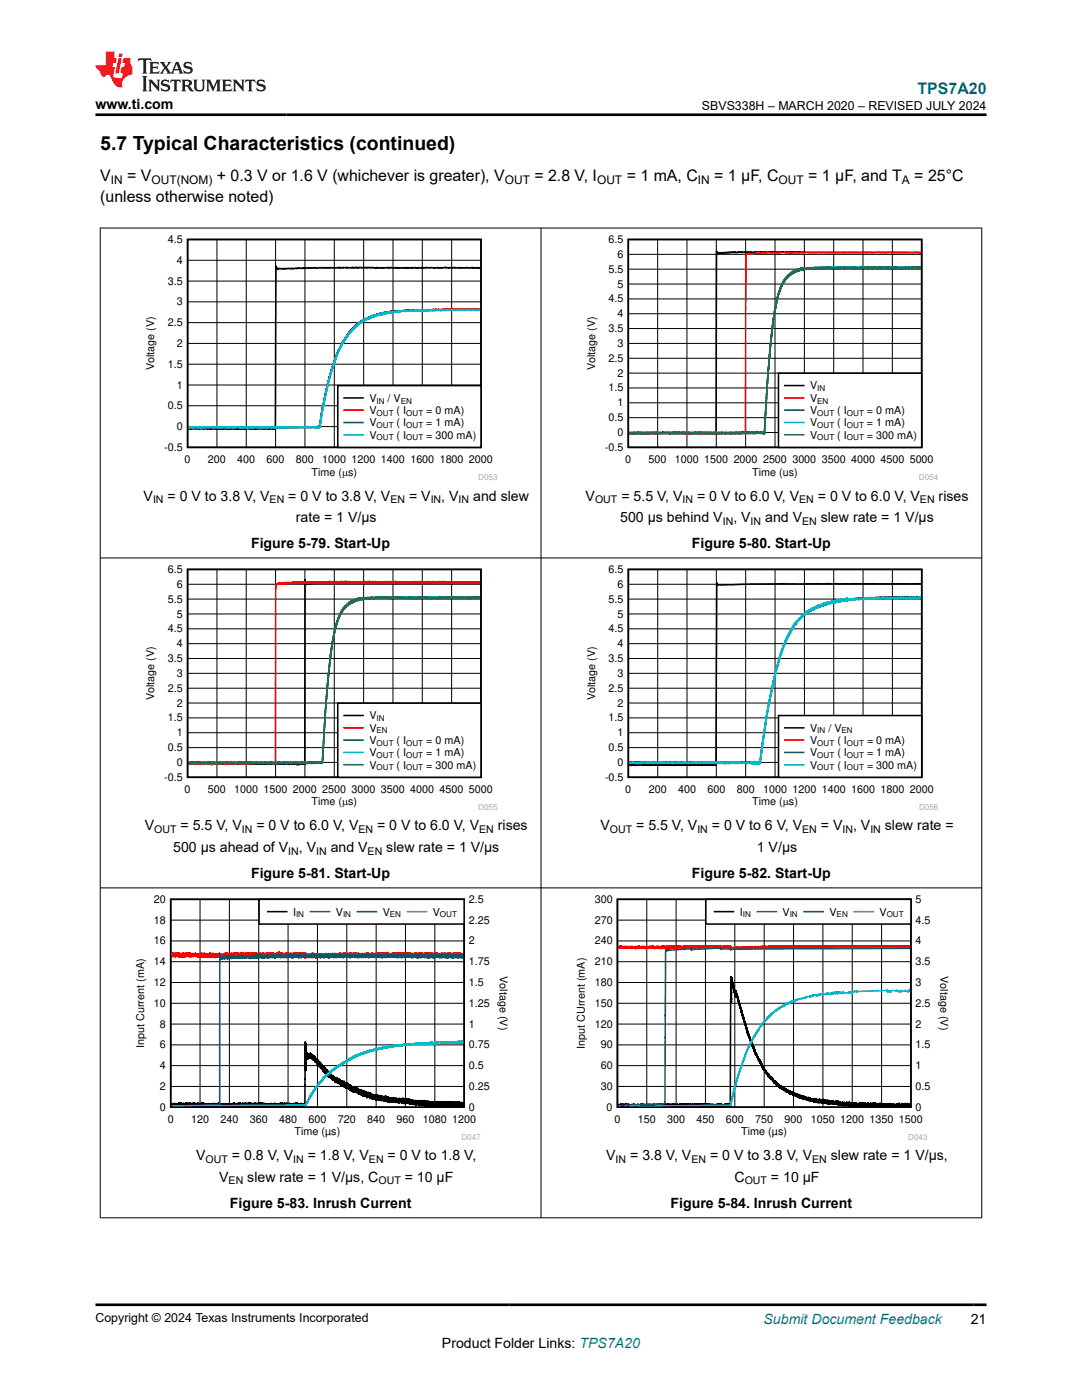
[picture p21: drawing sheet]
<svg xmlns="http://www.w3.org/2000/svg" width="216mm" height="279mm" viewBox="0 0 216 279" stroke-linecap="round" stroke-linejoin="round" font-family="sans-serif">
<defs><g id="words">
<text font-size="3.9" x="20" y="29.9">5.7 Typical Characteristics (continued)</text>
<text font-size="3.2" fill="#00f" x="183.1" y="18.7">TPS7A20</text>
<g font-size="3.2">
<text x="20" y="40.3">(unless otherwise noted)</text>
<text x="20" y="36.1">V</text>
<text x="25.4" y="36.1">= V</text>
<text x="43.3" y="36.1">+ 0.3 V or 1.6 V (whichever is greater), V</text>
<text x="106.6" y="36.1">= 2.8 V, I</text>
<text x="125" y="36.1">= 1 mA, C</text>
<text x="142.5" y="36.1">= 1 µF, C</text>
<text x="161.3" y="36.1">= 1 µF, and T</text>
<text x="182.4" y="36.1">= 25°C</text>
</g>
<g font-size="2.8">
<text x="19" y="21.8">www.ti.com</text>
<text x="28.7" y="99.9">V</text>
<text x="33.4" y="99.9">= 0 V to 3.8 V, V</text>
<text x="57.5" y="99.9">= 0 V to 3.8 V, V</text>
<text x="81.6" y="99.9">= V</text>
<text x="88.1" y="99.9">, V</text>
<text x="94.4" y="99.9">and slew</text>
<text x="116.8" y="99.9">V</text>
<text x="124" y="99.9">= 5.5 V, V</text>
<text x="139.1" y="99.9">= 0 V to 6.0 V, V</text>
<text x="163.2" y="99.9">= 0 V to 6.0 V, V</text>
<text x="187.3" y="99.9">rises</text>
<text x="59" y="104.1">rate = 1 V/µs</text>
<text x="123.8" y="104.1">500 µs behind V</text>
<text x="146.3" y="104.1">, V</text>
<text x="152.7" y="104.1">and V</text>
<text x="163.8" y="104.1">slew rate = 1 V/µs</text>
<text x="50.1" y="109.4">Figure 5-79. Start-Up</text>
<text x="138" y="109.4">Figure 5-80. Start-Up</text>
<text x="28.9" y="165.7">V</text>
<text x="36" y="165.7">= 5.5 V, V</text>
<text x="51.1" y="165.7">= 0 V to 6.0 V, V</text>
<text x="75.2" y="165.7">= 0 V to 6.0 V, V</text>
<text x="99.3" y="165.7">rises</text>
<text x="119.8" y="165.7">V</text>
<text x="126.9" y="165.7">= 5.5 V, V</text>
<text x="142" y="165.7">= 0 V to 6 V, V</text>
<text x="163.8" y="165.7">= V</text>
<text x="170.2" y="165.7">, V</text>
<text x="176.6" y="165.7">slew rate =</text>
<text x="34.5" y="170">500 µs ahead of V</text>
<text x="59.6" y="170">, V</text>
<text x="66" y="170">and V</text>
<text x="77.1" y="170">slew rate = 1 V/µs</text>
<text x="151" y="170">1 V/µs</text>
<text x="50.1" y="175.2">Figure 5-81. Start-Up</text>
<text x="138" y="175.2">Figure 5-82. Start-Up</text>
<text x="39.2" y="231.6">V</text>
<text x="46.3" y="231.6">= 0.8 V, V</text>
<text x="61.4" y="231.6">= 1.8 V, V</text>
<text x="77.3" y="231.6">= 0 V to 1.8 V,</text>
<text x="121" y="231.6">V</text>
<text x="125.7" y="231.6">= 3.8 V, V</text>
<text x="141.7" y="231.6">= 0 V to 3.8 V, V</text>
<text x="165.8" y="231.6">slew rate = 1 V/µs,</text>
<text x="43.7" y="235.8">V</text>
<text x="49.3" y="235.8">slew rate = 1 V/µs, C</text>
<text x="80.8" y="235.8">= 10 µF</text>
<text x="146.6" y="235.8">C</text>
<text x="153.8" y="235.8">= 10 µF</text>
<text x="45.9" y="241">Figure 5-83. Inrush Current</text>
<text x="133.8" y="241">Figure 5-84. Inrush Current</text>
<text x="88.2" y="269">Product Folder Links: TPS7A20</text>
<text x="193.7" y="264.2">21</text>
</g>
<text font-size="2.8" fill="#00f" x="152.4" y="264.2">Submit Document Feedback</text>
<g font-size="2.5">
<text x="140.1" y="21.9">SBVS338H – MARCH 2020 – REVISED JULY 2024</text>
<text x="19" y="263.9">Copyright © 2024 Texas Instruments Incorporated</text>
</g>
<g font-size="2.4">
<text x="22.1" y="36.7">IN</text>
<text x="30.2" y="36.7">OUT(NOM)</text>
<text x="100.7" y="36.7">OUT</text>
<text x="119.1" y="36.7">OUT</text>
<text x="139.3" y="36.7">IN</text>
<text x="155.4" y="36.7">OUT</text>
<text x="180" y="36.7">A</text>
</g>
<g font-size="2.1">
<text x="33.5" y="48.5">4.5</text>
<text x="35.3" y="52.7">4</text>
<text x="121.4" y="48.5">6.5</text>
<text x="123.2" y="51.5">6</text>
<text x="33.5" y="56.8">3.5</text>
<text x="121.4" y="54.4">5.5</text>
<text x="123.2" y="57.4">5</text>
<text x="33.5" y="65.1">2.5</text>
<text x="35.3" y="60.9">3</text>
<text x="121.4" y="60.4">4.5</text>
<text x="123.2" y="63.3">4</text>
<text x="35.3" y="69.2">2</text>
<text x="121.4" y="66.3">3.5</text>
<text x="123.2" y="69.2">3</text>
<text x="30.8" y="73.9" transform="rotate(-90 30.8 73.9)">Voltage (V)</text>
<text x="33.5" y="73.4">1.5</text>
<text x="35.3" y="77.5">1</text>
<text x="118.7" y="73.9" transform="rotate(-90 118.7 73.9)">Voltage (V)</text>
<text x="121.4" y="72.2">2.5</text>
<text x="123.2" y="75.2">2</text>
<text x="161.6" y="77.7">V</text>
<text x="33.5" y="81.7">0.5</text>
<text x="73.7" y="80.2">V</text>
<text x="73.7" y="82.6">V</text>
<text x="77.4" y="80.2">/ V</text>
<text x="79.1" y="82.6">( I</text>
<text x="85.1" y="82.6">= 0 mA)</text>
<text x="121.4" y="78.1">1.5</text>
<text x="123.2" y="81.1">1</text>
<text x="161.6" y="80.2">V</text>
<text x="161.6" y="82.6">V</text>
<text x="167.1" y="82.6">( I</text>
<text x="173" y="82.6">= 0 mA)</text>
<text x="32.8" y="90">-0.5</text>
<text x="35.3" y="85.8">0</text>
<text x="73.7" y="85.1">V</text>
<text x="73.7" y="87.5">V</text>
<text x="79.1" y="85.1">( I</text>
<text x="79.1" y="87.5">( I</text>
<text x="85.1" y="85.1">= 1 mA)</text>
<text x="85.1" y="87.5">= 300 mA)</text>
<text x="120.7" y="90">-0.5</text>
<text x="121.4" y="84.1">0.5</text>
<text x="123.2" y="87">0</text>
<text x="161.6" y="85.1">V</text>
<text x="161.6" y="87.5">V</text>
<text x="167.1" y="85.1">( I</text>
<text x="167.1" y="87.5">( I</text>
<text x="173" y="85.1">= 1 mA)</text>
<text x="173" y="87.5">= 300 mA)</text>
<text x="36.8" y="92.4">0</text>
<text x="41.5" y="92.4">200</text>
<text x="47.4" y="92.4">400</text>
<text x="53.2" y="92.4">600</text>
<text x="59.1" y="92.4">800</text>
<text x="62.2" y="94.9">Time (Ps)</text>
<text x="64.3" y="92.4">1000</text>
<text x="70.2" y="92.4">1200</text>
<text x="76" y="92.4">1400</text>
<text x="81.9" y="92.4">1600</text>
<text x="87.7" y="92.4">1800 2000</text>
<text x="124.8" y="92.4">0</text>
<text x="129.4" y="92.4">500</text>
<text x="134.7" y="92.4">1000</text>
<text x="140.5" y="92.4">1500</text>
<text x="146.4" y="92.4">2000</text>
<text x="150.1" y="94.9">Time (us)</text>
<text x="152.2" y="92.4">2500</text>
<text x="158.1" y="92.4">3000</text>
<text x="164" y="92.4">3500</text>
<text x="169.8" y="92.4">4000</text>
<text x="175.7" y="92.4">4500 5000</text>
<text x="30.5" y="100.5">IN</text>
<text x="53.8" y="100.5">EN</text>
<text x="77.9" y="100.5">EN</text>
<text x="85.9" y="100.5">IN</text>
<text x="91.5" y="100.5">IN</text>
<text x="118.7" y="100.5">OUT</text>
<text x="136.2" y="100.5">IN</text>
<text x="159.5" y="100.5">EN</text>
<text x="183.6" y="100.5">EN</text>
<text x="144.2" y="104.7">IN</text>
<text x="149.8" y="104.7">IN</text>
<text x="160.1" y="104.7">EN</text>
<text x="33.5" y="114.3">6.5</text>
<text x="35.3" y="117.3">6</text>
<text x="121.4" y="114.3">6.5</text>
<text x="123.2" y="117.3">6</text>
<text x="33.5" y="120.3">5.5</text>
<text x="35.3" y="123.2">5</text>
<text x="121.4" y="120.3">5.5</text>
<text x="123.2" y="123.2">5</text>
<text x="33.5" y="126.2">4.5</text>
<text x="35.3" y="129.2">4</text>
<text x="121.4" y="126.2">4.5</text>
<text x="123.2" y="129.2">4</text>
<text x="33.5" y="132.1">3.5</text>
<text x="35.3" y="135.1">3</text>
<text x="121.4" y="132.1">3.5</text>
<text x="123.2" y="135.1">3</text>
<text x="30.8" y="139.8" transform="rotate(-90 30.8 139.8)">Voltage (V)</text>
<text x="33.5" y="144">1.5</text>
<text x="33.5" y="138.1">2.5</text>
<text x="35.3" y="141">2</text>
<text x="73.7" y="143.6">V</text>
<text x="118.7" y="139.8" transform="rotate(-90 118.7 139.8)">Voltage (V)</text>
<text x="121.4" y="144">1.5</text>
<text x="121.4" y="138.1">2.5</text>
<text x="123.2" y="141">2</text>
<text x="33.5" y="149.9">0.5</text>
<text x="35.3" y="146.9">1</text>
<text x="73.7" y="146">V</text>
<text x="73.7" y="148.5">V</text>
<text x="79.1" y="148.5">( I</text>
<text x="85.1" y="148.5">= 0 mA)</text>
<text x="121.4" y="149.9">0.5</text>
<text x="123.2" y="146.9">1</text>
<text x="161.7" y="146">V</text>
<text x="161.7" y="148.5">V</text>
<text x="165.3" y="146">/ V</text>
<text x="167.1" y="148.5">( I</text>
<text x="173" y="148.5">= 0 mA)</text>
<text x="32.8" y="155.8">-0.5</text>
<text x="35.3" y="152.9">0</text>
<text x="73.7" y="150.9">V</text>
<text x="73.7" y="153.4">V</text>
<text x="79.1" y="150.9">( I</text>
<text x="79.1" y="153.4">( I</text>
<text x="85.1" y="150.9">= 1 mA)</text>
<text x="85.1" y="153.4">= 300 mA)</text>
<text x="120.7" y="155.8">-0.5</text>
<text x="123.2" y="152.9">0</text>
<text x="161.7" y="150.9">V</text>
<text x="161.7" y="153.4">V</text>
<text x="167.1" y="150.9">( I</text>
<text x="167.1" y="153.4">( I</text>
<text x="173" y="150.9">= 1 mA)</text>
<text x="173" y="153.4">= 300 mA)</text>
<text x="36.8" y="158.3">0</text>
<text x="41.5" y="158.3">500</text>
<text x="46.7" y="158.3">1000</text>
<text x="52.6" y="158.3">1500</text>
<text x="58.5" y="158.3">2000</text>
<text x="62.2" y="160.8">Time (Ps)</text>
<text x="64.3" y="158.3">2500</text>
<text x="70.2" y="158.3">3000</text>
<text x="76" y="158.3">3500</text>
<text x="81.9" y="158.3">4000</text>
<text x="87.7" y="158.3">4500 5000</text>
<text x="124.8" y="158.3">0</text>
<text x="129.4" y="158.3">200</text>
<text x="135.3" y="158.3">400</text>
<text x="141.1" y="158.3">600</text>
<text x="147" y="158.3">800</text>
<text x="150.1" y="160.8">Time (Ps)</text>
<text x="152.3" y="158.3">1000</text>
<text x="158.1" y="158.3">1200</text>
<text x="164" y="158.3">1400</text>
<text x="169.8" y="158.3">1600</text>
<text x="175.7" y="158.3">1800 2000</text>
<text x="30.8" y="166.3">OUT</text>
<text x="48.2" y="166.3">IN</text>
<text x="71.5" y="166.3">EN</text>
<text x="95.6" y="166.3">EN</text>
<text x="121.7" y="166.3">OUT</text>
<text x="139.1" y="166.3">IN</text>
<text x="160.1" y="166.3">EN</text>
<text x="168.1" y="166.3">IN</text>
<text x="173.7" y="166.3">IN</text>
<text x="57.5" y="170.5">IN</text>
<text x="63.1" y="170.5">IN</text>
<text x="73.4" y="170.5">EN</text>
<text x="30.7" y="184.3">18</text>
<text x="30.7" y="180.2">20</text>
<text x="58.5" y="182.7">I</text>
<text x="67" y="182.7">V</text>
<text x="76.4" y="182.7">V</text>
<text x="86.4" y="182.7">V</text>
<text x="93.6" y="184.3">2.25</text>
<text x="93.6" y="180.2">2.5</text>
<text x="118.7" y="184.3">270</text>
<text x="118.7" y="180.2">300</text>
<text x="147.6" y="182.7">I</text>
<text x="156.1" y="182.7">V</text>
<text x="165.5" y="182.7">V</text>
<text x="175.5" y="182.7">V</text>
<text x="182.7" y="184.3">4.5</text>
<text x="182.7" y="180.2">5</text>
<text x="30.7" y="188.5">16</text>
<text x="93.6" y="188.5">2</text>
<text x="118.7" y="188.5">240</text>
<text x="182.7" y="188.5">4</text>
<text x="30.7" y="196.8">12</text>
<text x="30.7" y="192.6">14</text>
<text x="93.6" y="196.8">1.5</text>
<text x="93.6" y="192.6">1.75</text>
<text x="99.7" y="194.8" transform="rotate(90 99.7 194.8)">Voltage (V)</text>
<text x="118.7" y="196.8">180</text>
<text x="118.7" y="192.6">210</text>
<text x="182.7" y="196.8">3</text>
<text x="182.7" y="192.6">3.5</text>
<text x="187.7" y="194.8" transform="rotate(90 187.7 194.8)">Voltage (V)</text>
<text x="30.7" y="200.9">10</text>
<text x="93.6" y="200.9">1.25</text>
<text x="118.7" y="200.9">150</text>
<text x="182.7" y="200.9">2.5</text>
<text x="28.7" y="209.1" transform="rotate(-90 28.7 209.1)">Input Current (mA)</text>
<text x="31.9" y="209.2">6</text>
<text x="31.9" y="205.1">8</text>
<text x="93.6" y="209.2">0.75</text>
<text x="93.6" y="205.1">1</text>
<text x="116.7" y="209.3" transform="rotate(-90 116.7 209.3)">Input CUrrent (mA)</text>
<text x="118.7" y="205.1">120</text>
<text x="119.9" y="209.2">90</text>
<text x="182.7" y="209.2">1.5</text>
<text x="182.7" y="205.1">2</text>
<text x="31.9" y="213.4">4</text>
<text x="93.6" y="213.4">0.5</text>
<text x="119.9" y="213.4">60</text>
<text x="182.7" y="213.4">1</text>
<text x="31.9" y="221.7">0</text>
<text x="31.9" y="217.5">2</text>
<text x="93.6" y="221.7">0</text>
<text x="93.6" y="217.5">0.25</text>
<text x="119.9" y="217.5">30</text>
<text x="121.1" y="221.7">0</text>
<text x="182.7" y="217.5">0.5</text>
<text x="182.7" y="221.7">0</text>
<text x="33.5" y="224.1">0</text>
<text x="38.1" y="224.1">120</text>
<text x="44" y="224.1">240</text>
<text x="49.8" y="224.1">360</text>
<text x="55.7" y="224.1">480</text>
<text x="58.8" y="226.6">Time (µs)</text>
<text x="61.6" y="224.1">600</text>
<text x="67.4" y="224.1">720</text>
<text x="73.3" y="224.1">840</text>
<text x="79.1" y="224.1">960</text>
<text x="84.4" y="224.1">1080 1200</text>
<text x="122.6" y="224.1">0</text>
<text x="127.3" y="224.1">150</text>
<text x="133.1" y="224.1">300</text>
<text x="139" y="224.1">450</text>
<text x="144.8" y="224.1">600</text>
<text x="147.9" y="226.6">Time (µs)</text>
<text x="150.7" y="224.1">750</text>
<text x="156.6" y="224.1">900</text>
<text x="161.8" y="224.1">1050</text>
<text x="167.7" y="224.1">1200</text>
<text x="173.5" y="224.1">1350 1500</text>
<text x="41" y="232.1">OUT</text>
<text x="58.5" y="232.1">IN</text>
<text x="73.6" y="232.1">EN</text>
<text x="122.8" y="232.1">IN</text>
<text x="138" y="232.1">EN</text>
<text x="162.1" y="232.1">EN</text>
<text x="45.6" y="236.4">EN</text>
<text x="75.5" y="236.4">OUT</text>
<text x="148.6" y="236.4">OUT</text>
</g>
<g font-size="1.6">
<text x="75.1" y="80.5">IN</text>
<text x="75.1" y="83">OUT</text>
<text x="80" y="80.5">EN</text>
<text x="81.1" y="83">OUT</text>
<text x="163.1" y="78.1">IN</text>
<text x="163.1" y="80.5">EN</text>
<text x="163.1" y="83">OUT</text>
<text x="169" y="83">OUT</text>
<text x="75.1" y="85.5">OUT</text>
<text x="75.1" y="87.9">OUT</text>
<text x="81.1" y="85.5">OUT</text>
<text x="81.1" y="87.9">OUT</text>
<text x="163.1" y="85.4">OUT</text>
<text x="163.1" y="87.9">OUT</text>
<text x="169" y="85.4">OUT</text>
<text x="169" y="87.9">OUT</text>
<text x="75.1" y="143.9">IN</text>
<text x="75.1" y="146.4">EN</text>
<text x="75.1" y="148.8">OUT</text>
<text x="81.1" y="148.8">OUT</text>
<text x="163.1" y="146.4">IN</text>
<text x="163.1" y="148.8">OUT</text>
<text x="167.9" y="146.4">EN</text>
<text x="169" y="148.8">OUT</text>
<text x="75.1" y="151.3">OUT</text>
<text x="75.1" y="153.7">OUT</text>
<text x="81.1" y="151.3">OUT</text>
<text x="81.1" y="153.7">OUT</text>
<text x="163.1" y="151.3">OUT</text>
<text x="163.1" y="153.8">OUT</text>
<text x="169" y="151.3">OUT</text>
<text x="169" y="153.8">OUT</text>
<text x="59.1" y="183.1">IN</text>
<text x="68.4" y="183.1">IN</text>
<text x="77.8" y="183.1">EN</text>
<text x="87.8" y="183.1">OUT</text>
<text x="148.2" y="183.1">IN</text>
<text x="157.6" y="183.1">IN</text>
<text x="166.9" y="183.1">EN</text>
<text x="176.9" y="183.1">OUT</text>
</g>
<g font-size="1.6" fill="#a8a8a8">
<text x="95.4" y="95.8">D053</text>
<text x="183.4" y="95.8">D054</text>
<text x="95.4" y="161.7">D055</text>
<text x="183.4" y="161.7">D056</text>
<text x="92.1" y="227.5">D047</text>
<text x="181.2" y="227.5">D043</text>
</g>
</g></defs>
<path d="M37.4 47.8h58.6v41.5h-58.6zM95.8 53.4l-.2 .1-1.1-.1-.1 .1-.2-.1-.4 .1-.5-.1-.3 .1-.9-.1v.1l-.1-.1-1.3 .1-.1-.2-1 .2-.7-.2-.6 .2-.5-.1-1.2 .1-1.4-.1-1 .1-.1-.1-.9 .1-.9-.1-.2 .1-.8-.1-.1 .1-.4-.1-.7 .1-.2-.1-.2 .2-.8-.2-.1 .1-.7-.1-.5 .1-.2-.1-.8 .1-.1-.1-.9 .1-.5-.1-.1 .2-.5-.2-.3 .1-.3-.2-.1 .2-.3-.1-.3 .1-1.4-.2v.2l-.6-.1v.1l-.3-.2-.2 .2-.3-.2-.4 .2-.6-.1-.1 .1-.1-.1-1.4 .1-.1-.2-1 .2-.8-.1-.3 .1-.4-.1-.5 .1-.6-.1-.8 .1-.3-.1-1.1 .1-.7-.1-.2 .2-.2-.2-.2 .2-.1-.2-.2 .2-.7-.1-.3 .1-.2-.1-.7 .2-.3-.2v.2l-1.4-.1-.1 .1-.8-.1-.4 .1-.1-.2-.1 .1-.1-.5-.2 32.6v-.2l-.3 .1-.1-.1-.1 .1-.1-.1-.3 .1v-.1l-.1 .1-.1-.2-.3 .2-.4-.2-.1 .2-.3-.1-.1 .2v-.2l-.7 .1-.2-.1-.2 .1-.1-.1-.5 .1-.1-.1-.1 .2-.3-.3-.3 .2-.1-.2-.1 .2-.1-.1-.2 .1-.2-.2-.3 .2-.6-.1h-.4l-.1 .2-.1-.2-.1 .1-.2-.1-.1 .1-.1-.1v.2l-.1-.2h-.4l-.1 .1-.5-.1-.2 .1-.2-.1v.1l-.1-.1-.3 .1-.7-.1-.2 .1-.1-.1v.1l-.1-.1-.2 .1h-.6l-.2-.1-.6 .1-.3-.2-.2 .3-.6-.2-.5 .1-.2-.2-.1 .2-.3-.1-.1 .1-.2-.1-.5 .1v-.1l-.7 .1-.1-.1-.1 .1-.2-.1-.2 .1-.1-.2-.2 .2-.4-.1-.2 .1" fill="none" stroke="#000" stroke-width=".31"/>
<g fill="none" stroke="#000" stroke-width=".2">
<path d="M37.4 56.1h58.6M37.4 51.9h58.6M43.3 47.8v41.5M49.1 47.8v41.5M55 47.8v41.5M60.8 47.8v41.5M66.7 47.8v41.5M72.6 47.8v41.5M78.4 47.8v41.5M84.3 47.8v41.5M90.1 47.8v41.5M37.4 76.8h58.6"/>
<path d="M37.4 72.7h58.6M37.4 68.5h58.6M37.4 64.4h58.6M37.4 60.2h58.6M37.4 85.1h58.6M37.4 81h58.6"/>
</g>
<path d="M95.8 61.7v.2l-.1-.2-.3 .1v-.1l-.2 .2-.1-.2-.2 .2-.2-.2-.1 .1v-.1l-.1 .1-.1-.1v.2l-.1-.2-.1 .2-.1-.2-.1 .2v-.2l-.3 .2-.2-.2-.1 .2-.4-.2-.3 .2v-.2l-.2 .2-.3-.2-.2 .2-.2-.2-.3 .2-.2-.2-.1 .2-.2-.2-.3 .2v-.2l-.1 .2-.1-.2-.4 .2v-.2l-.2 .2-.1-.2-.3 .2-.1-.2v.2v-.2v.2l-.1-.2-.1 .2-.2-.2-.1 .2v-.2l-.1 .2-.2-.2-.2 .2-.1-.2v.2l-.2-.2-.4 .2-.3-.2-.2 .2-.1-.2-.1 .2-.3-.1v.1l-.2-.2v.2l-.1-.2-.1 .2v-.1l-.3 .2v-.2l-.1 .1-.6-.1v.1l-.1-.1-.6 .1-.1-.1-.2 .1-.1-.1-.1 .1-.1-.1-.1 .2-.3-.2v.2l-.1-.2-.2 .2v-.2l-.2 .2v-.1l-.2 .1-.1-.1-.1 .1v-.1v.1l-.1-.1-.2 .1-.1-.2v.2l-.2-.1-.1 .1-.1-.1-.2 .1v-.1l-.1 .1v-.1l-.3 .1v-.1l-.3 .2-.1-.2-.5 .2-.1-.1-.1 .1-.2-.1v.1l-.1-.1-.3 .2-.3-.2-.1 .2-.1-.1-.1 .1v-.1l-.1 .1-.2-.1-.1 .1v-.1l-.2 .2-.1-.2v.2v-.1l-.1 .1-.1-.2-.1 .3v-.3l-.1 .3v-.3l-.1 .3-.1-.2-.1 .2-.2-.2v.3v-.3v.2l-.2-.2v.3v-.2l-.1 .2v-.2l-.1 .2v-.2l-.2 .2-.1-.1-.1 .2v-.2l-.1 .2-.1-.2-.1 .2v-.1v.1l-.1-.1-.1 .2v-.2l-.1 .2-.1-.2v.3v-.3l-.1 .3-.1-.2v.2l-.1-.2-.2 .3v-.2l-.2 .2v-.2v.3v-.2l-.2 .2v-.2v.2l-.1-.2-.1 .2v-.1l-.1 .3v-.3l-.2 .3-.1-.2-.1 .2v-.2v.3v-.2l-.1 .1-.1-.1-.1 .3-.1-.2-.1 .3v-.2v.1l-.2-.1v.2v-.2v.2l-.1-.1-.1 .2v-.2l-.1 .3-.2-.2v.2l-.1-.2-.1 .3v-.2l-.1 .3-.1-.2-.2 .3-.1-.2-.1 .3v-.2v.2l-.1-.1-.2 .3v-.2l-.1 .2v-.1l-.2 .3v-.2l-.2 .4-.1-.2v.3l-.1-.2v.3l-.1-.2-.1 .3-.1-.2-.1 .5-.1-.2v.3l-.1-.2-.1 .3v-.2l-.1 .3v-.2l-.6 .8v-.2v.3l-.1-.2-.3 .7v-.2l-.1 .4-.1-.2-.7 1.2v-.2l-.4 .9v-.2l-.1 .4v-.1l-.9 1.9v-.1l-1.9 6-1.1 5.7-.4 2.7v-.1l-.2 .5-.1-.3-.1 .2v-.2l-.1 .2-.1-.2v.2v-.1l-.2 .1-.1-.1-.4 .1-.1-.1-.2 .1-.2-.2-.1 .2-.2-.1-.1 .1-.3-.1v.1l-.1-.1-.1 .1-.2-.1-.1 .1-.1-.1v.1l-.1-.1-.5 .1-.3-.1-.1 .1-.1-.1-.2 .1v-.1l-.2 .1-.3-.1-.1 .1-.3-.1v.1l-.3-.1v.1l-.2-.1-.1 .1-.1-.1-.1 .1v-.1l-.1 .1-.3-.1-.1 .1h-.1v.1l-.2-.2-.2 .2-.1-.2-.2 .2-.3-.2-.4 .2v-.2l-.2 .1-.4-.1v.2l-.1-.2-.2 .2-.1-.2-.3 .1v-.1l-.3 .2v-.2l-.2 .1-.1-.1v.2l-.2-.2-.2 .2-.3-.2-.3 .2v-.2l-.1 .1-.2-.1v.2v-.2l-.2 .2-.2-.2-.1 .2-.1-.2-.2 .2v-.2v.1l-.3-.1v.2v-.2l-.3 .1v-.1v.2l-.1-.2-.2 .1-.1-.1-.1 .2-.1-.1v.1l-.2-.2-.1 .2-.4-.2v.2l-.2-.2-.1 .2v-.1h-.2l-.1-.1-.2 .2v-.2l-.2 .2-.1-.2-.1 .2-.1-.2v.2v-.1l-.3 .1-.1-.2-.1 .2v-.2l-.1 .2-.4-.2-.1 .1-.2-.1-.2 .2-.1-.2v.2l-.3-.2-.1 .1-.3-.1-.1 .2-.1-.2-.1 .2-.2-.2-.1 .2v-.2l-.2 .2-.2-.2v.2l-.1-.1v.1l-.3-.2-.2 .2-.3-.1v.1l-.1-.2v.1l-.3-.1-.1 .1-.1-.1v.1v-.1l-.1 .1-.1-.1v.1l-.5-.1v.1h-.1l-.1 .1-.1-.2v.2l-.1-.2v.2l-.1-.2-.4 .2-.1-.2-.1 .2-.1-.2-.2 .2-.1-.1v.1l-.1-.1-.2 .1v-.2v.2l-.2-.2-.1 .1-.1-.1-.1 .2v-.2l-.4 .2-.2-.1-.1 .1-.1-.2-.1 .1-.3-.1-.1 .2v-.2h-.3v.2l-.2-.2v.2l-.2-.2-.2 .2-.3-.2v.2l-.1-.2-.1 .2-.4-.1" fill="none" stroke="#f00" stroke-width=".31"/>
<path d="M95.8 61.8l-.3 .1-.1-.1-.1 .1-.2-.2-.1 .2v-.2l-.1 .2-.1-.1-.1 .1-.1-.2v.2l-.1-.1-.2 .1-.2-.1-.5 .1-.1-.1v.1l-.1-.2-.1 .2-.1-.1-.1 .1v-.2l-.1 .2-.1-.2-.1 .2h-.1l-.1-.1-.1 .1-.1-.2-.1 .2-.1-.1-.1 .1-.1-.2v.2l-.1-.2v.2l-.1-.1-.2 .1-.1-.2v.2l-.1-.1v.1l-.3-.1-.1 .1v-.2l-.1 .2v-.1v.1l-.1-.1v.1v-.1l-.3 .1-.3-.1-.1 .1-.1-.2v.2l-.3-.1-.1 .1v-.1l-.2 .1h-.2l-.1-.1-.1 .1v-.1l-.1 .1-.2-.1v.2l-.2-.3v.2l-.2-.1v.1l-.2-.1-.2 .1v-.1l-.2 .1-.8-.1-.3 .1-.1-.1v.1l-.3-.1-.1 .1-.1-.1v.2l-.1-.2-.1 .2-.1-.2-.1 .2-.2-.2v.2l-.1-.2-.1 .1v-.1l-.2 .2v-.2l-.1 .2-.5-.1-.1 .1v-.1l-.1 .1-.2-.2-.1 .2-.4-.1-.1 .1v-.2l-.1 .2-.2-.1-.1 .1v-.2v.2l-.4-.1v.1l-.1-.1-.1 .1-.1-.1-.1 .2-.2-.2v.1l-.2-.1-.1 .2-.1-.2-.2 .2-.2-.2-.1 .2-.1-.2-.1 .2-.1-.1v.2l-.1-.2v.1l-.2-.1-.1 .1v-.1l-.2 .1v-.1v.1l-.3-.1-.1 .2-.1-.2-.6 .2-.2-.1v.2l-.3-.2-.1 .2-.1-.1v.2l-.1-.3-.1 .3-.1-.3v.3l-.1-.2-.1 .2-.1-.2v.2l-.2-.1v.1v-.2l-.1 .3v-.2l-.1 .1v-.1v.2v-.3l-.1 .3v-.2l-.1 .1-.1-.1v.3l-.1-.3-.1 .3-.1-.2v.2l-.1-.2-.2 .2v-.2v.2l-.1-.2-.1 .3-.1-.2v.2l-.1-.2-.1 .3-.2-.3-.1 .4-.1-.3-.1 .2v-.2l-.1 .3-.1-.2v.3l-.1-.2-.1 .2v-.2v.2l-.1-.2-.1 .2v-.2l-.1 .3v-.2l-.1 .2-.1-.2v.3l-.1-.3-.1 .4-.1-.2-.1 .3v-.4l-.2 .4-.1-.2v.2v-.2v.2l-.1-.2v.3v-.2l-.2 .2v-.2l-.3 .4-.1-.2-.2 .3v-.2l-.1 .2v-.2l-.1 .3v-.2l-.2 .3-.1-.2v.2l-.1-.1v.2l-.1-.1v.2v-.2l-.1 .3v-.2l-.1 .1v-.1l-.1 .2v-.1l-.1 .1v-.1l-.2 .3v-.2l-.2 .5-.1-.2-.2 .4v-.2l-.1 .3-.1-.2-.5 .7-.1-.1v.3l-.1-.2v.2v-.1l-.4 .7v-.2l-.1 .2v-.2l-.2 .5v-.2l-.2 .6v-.2l-.1 .2v-.1l-.1 .3v-.2l-.2 .4v-.2l-.1 .5-.1-.1v.2l-.1-.1-.8 1.5v-.1l-.2 .7-.1-.1-.5 1.4v-.2l-1.7 5.4-1.7 8.9v-.2v.2l-.1-.2-.1 .2-.1-.2-.1 .3-.1-.3v.2l-.1-.1v.1v-.1l-.1 .1-.2-.1-.2 .1v-.1v.1l-.4-.1-.4 .1-.1-.1-.1 .1-.2-.1v.1l-.3-.1-.2 .1v-.1l-.3 .1-.1-.1v.1l-.3-.2-.1 .2v-.1l-.2 .1-.2-.1-.3 .1-.1-.1-.1 .1-.1-.1-.2 .1-.3-.1v.1l-.1-.1-.2 .1v-.2l-.1 .3-.2-.3-.4 .2-.1-.1v.2l-.1-.2-.3 .1-.1-.1-.1 .2v-.2l-.2 .1-.1-.1v.2l-.3-.2v.1l-.3-.1-.1 .1-.3-.1v.1l-.3-.1-.5 .1-.2-.1-.1 .1-.1-.1-.1 .1v-.1l-.1 .1-.2-.1-.2 .1-.1-.1-.1 .1v-.1l-.1 .2v-.2l-.3 .1-.1-.1v.1l-.2-.1-.1 .1-.3-.1-.1 .1-.4-.1v.1l-.2-.1-.1 .2v-.2v.1v-.1l-.2 .1-.2-.1v.2l-.1-.2-.1 .1v-.1h-.4l-.2 .1v-.1l-.1 .2-.3-.2-.2 .2v-.2v.2l-.3-.2v.1l-.2-.1-.1 .1v-.1l-.1 .2v-.2l-.2 .1-.2-.1v.1l-.2-.1-.1 .2-.2-.2-.1 .2-.5-.2-.2 .2v-.2l-.1 .2-.2-.2-.2 .2-.1-.2-.1 .1-.1-.1-.7 .1v-.1v.1l-.1-.1-.1 .1h-.2v-.1l-.5 .1-.1-.1-.1 .1v-.1l-.2 .2v-.2l-.1 .1-.3-.1-.1 .1-.2-.1-.2 .2-.1-.2-.4 .1-.1-.1v.2l-.1-.2-.4 .1v-.1l-.1 .1-.2-.1-.4 .2v-.2l-.5 .1-.1-.1-.2 .1-.4-.1-.1 .2v-.2l-.1 .2-.1-.2-.2 .1-.1-.1-.1 .1-.1-.1-.2 .2-.1-.2-.1 .2-.2-.2-.3 .1v-.1v.1l-.1-.1v.1l-.1-.1-.2 .1v-.1l-.1 .1-.1-.1-.1 .1-.2-.1-.3 .1-.1-.1v.1h-.2" fill="none" stroke="#105465" stroke-width=".31"/>
<path d="M95.8 61.9h-.2v-.1l-.1 .1-.1-.1v.2l-.1-.1v.1l-.3-.2-.1 .2-.1-.2v.1l-.3-.1-.1 .1-.1-.1-.1 .1-.2-.1v.2l-.1-.2v.2l-.4-.2-.1 .1v-.1v.1l-.2-.1-.2 .2-.2-.2-.1 .2-.2-.2-.1 .2-.1-.2-.1 .1-.2-.1-.1 .1v-.1l-.1 .2-.1-.2-.1 .1-.2-.1-.1 .2-.2-.2-.1 .2-.2-.2-.1 .2v-.2v.1l-.2-.1-.2 .2-.1-.2-.2 .1-.4-.1-.1 .1v-.1l-.1 .1v-.1l-.2 .1-.1-.1-.3 .2v-.1v.1l-.1-.2v.1l-.4-.1-.1 .2-.1-.2-.2 .2-.1-.2-.1 .2-.1-.2-.2 .2v-.1v.1l-.4-.2-.1 .2-.1-.2-.1 .2v-.2l-.1 .2v-.1l-.2 .1-.1-.1v.1l-.2-.1v.1l-.3-.2v.2l-.2-.1v.1l-.1-.1-.1 .1-.1-.2v.2l-.2-.1v.1l-.1-.2v.2v-.1l-.2 .1-.1-.1-.1 .1-.2-.1-.1 .1-.2-.1-.1 .1-.3-.1v.1v-.2l-.1 .2-.2-.1-.1 .2v-.2v.2l-.2-.2-.4 .2-.3-.2-.1 .2-.2-.1v.1l-.1-.2-.1 .2v-.1l-.4 .1v-.2l-.1 .2-.1-.1v.1l-.4-.1-.1 .2v-.2l-.1 .2-.3-.2v.2l-.1-.2-.1 .2v-.2l-.3 .2-.1-.1v.1l-.2-.1v.2v-.2l-.3 .2-.1-.1-.1 .1-.2-.1v.1v-.1l-.1 .1-.2-.1-.3 .2-.1-.2-.1 .2-.1-.2-.1 .3v-.2l-.1 .2v-.3v.2l-.1-.1-.1 .2v-.2v.2l-.1-.2v.2l-.1-.2v.2l-.1-.1v.2v-.3v.2v-.1l-.1 .2-.1-.2v.1l-.1-.1v.2l-.1-.2-.2 .2v-.2v.2l-.1-.2v.3v-.3l-.1 .3-.1-.2-.1 .3-.2-.3v.3v-.3l-.1 .3v-.2l-.1 .2-.1-.1v.2l-.1-.3-.1 .3-.1-.2-.1 .2v-.1l-.2 .1v-.1l-.1 .2-.1-.2v.3l-.1-.3v.3v-.2l-.1 .2v-.2v.2l-.1-.1-.2 .2v-.1l-.1 .2v-.3l-.1 .3v-.2l-.1 .2-.1-.1v.2v-.2l-.2 .4v-.3l-.2 .2v-.2v.3v-.2l-.3 .3v-.2l-.2 .2v-.2l-.1 .3-.1-.1-.2 .2v-.2v.2v-.2v.2l-.1-.1-.1 .2v-.1l-.1 .2v-.2v.3l-.1-.2-.1 .2-.1-.1v.2v-.2l-.1 .2v-.2l-.1 .3v-.2l-.2 .3v-.2v.3v-.2l-.1 .2-.1-.2v.3v-.2l-.1 .3v-.2l-.3 .4v-.2v.2v-.1l-.3 .5-.1-.2-.1 .3-.1-.1v.3l-.1-.2v.2h-.1v.2l-.1-.2v.2v-.1l-.4 .6v-.2l-.1 .2v-.2l-.5 1-.1-.2-1 1.9v-.2l-.9 2.1v-.2l-1.4 4.2v-.1l-.5 2.1v-.2l-1.7 8.8v-.2l-.1 .2-.1-.2-.1 .2-.1-.2v.2v-.2l-.1 .1v-.1v.1l-.2-.1-.7 .1v-.1l-.1 .1-.1-.1-.2 .1-.2-.1v.1l-.1-.1-.1 .1-.2-.1-.3 .1v-.1l-.3 .1-.2-.1-.2 .1-.5-.1-.1 .1-.1-.1-.2 .1-.3-.1-.1 .2v-.2l-.1 .2v-.2l-.1 .1-.2-.1v.1l-.1-.1-.2 .1v-.1l-.1 .1-.2-.1-.1 .1-.3-.1v.1l-.2-.1-.2 .1-.2-.1-.3 .1v-.1l-.1 .2-.2-.2-.1 .2-.2-.2-.2 .1v-.1v.2l-.1-.2-.2 .1-.1-.1v.2l-.1-.2-.2 .2-.2-.2v.1l-.3-.1-.1 .1-.2-.1-.2 .1-.6-.1-.1 .2-.1-.2-.1 .2-.1-.3-.1 .2-.1-.1-.1 .2v-.2l-.2 .2-.1-.2v.1l-.2-.1v.2l-.1-.2-.1 .1-.2-.1-.1 .2-.4-.2-.1 .1v-.1l-.1 .1h-.2v-.1v.1l-.3-.1v.1l-.1-.1-.2 .1-.3-.1-.1 .1-.1-.1-.1 .1-.1-.1-.3 .1-.1-.1-.2 .2v-.2l-.1 .1-.1-.1-.1 .2v-.2l-.4 .1-.1-.1-.1 .1v-.1v.2l-.1-.2-.2 .1v-.1l-.1 .2-.2-.2v.2v-.2l-.3 .1-.1-.1v.1v-.1l-.2 .1v-.1l-.1 .1-.3-.1v.1l-.1-.1v.2v-.2l-.2 .1-.3-.1v.1l-.1-.1v.1l-.2-.1-.2 .2v-.2l-.1 .2-.2-.2-.2 .1-.1-.1-.3 .1-.2-.1-.1 .1-.1-.1-.2 .2-.2-.2v.2l-.3-.2-.1 .1v-.1v.1l-.2-.1-.3 .1v-.2l-.1 .2v-.1v.1l-.3-.1v.2v-.2l-.8 .1-.1-.1-.1 .1-.1-.1-.3 .1v-.2l-.1 .2-.5-.1-.1 .2-.1-.2-.1 .1-.1-.1-.1 .2-.2-.2v.1l-.1-.1-.1 .1-.1-.1-.4 .1v-.1l-.2 .1-.1-.1-.1 .1v-.1l-.2 .2v-.2l-.2 .1v-.1l-.3 .1-.1-.1-.1 .1-.1-.1v.1l-.1-.1-.1 .1v-.1" fill="none" stroke="#00bacc" stroke-width=".31"/>
<path d="M67.4 77h28.6v12.3h-28.6z" fill-rule="evenodd" fill="#fff"/>
<path d="M125.4 47.8h58.5v41.5h-58.5zM183.8 50.4h-21.8l-1.5-.1-.9 .1v-.1l-.6 .1-.1-.1-.2 .1-.2-.1-.2 .1v-.1l-1.5 .1-.7-.1-1.3 .1-.9-.1-.2 .2-.3-.2-.5 .1-.2-.1-.6 .1-.1-.1h-1.1v.1l-.2-.1-.3 .1-.5-.1-.5 .2-.2-.2-1.8 .1-.1-.1-.4 .1-.2-.1-.2 .1-.7-.1-1.6 .2-.3-.1-.3 .2-.5-.1-.1-.4-.1 36.6-.2-.3-.6 .1v-.1l-.3 .1-.8 .1-.9-.2-.3 .1-.1-.1-.1 .2-.2-.2-.2 .2-.4-.2-.2 .2-.1-.2-.1 .2-1.4-.2-.5 .2-3.5-.2-2.1 .1v.1l-.1-.1-1.6-.1-.6 .2-.9-.2-.1 .2-.2-.2-.3 .2-.3-.2-.1 .2-.9-.2-.3 .2M67.4 77h28.6v12.3h-28.6zM68.7 79.4h3.7" fill="none" stroke="#000" stroke-width=".31"/>
<path d="M183.8 50.4h-30.1l-4.7 .3-.2 .5v3.3l-.1 32.1v-.1h-.4l-.2-.1v.1l-1-.1-.2 .1-.4-.1-.4 .1-.3-.1v.1l-.8-.1-.2 .2-.5-.2-.3 .2-.5-.2-.4 .2-.1-.2-.5 .2-.1-.1h-.3l-.1-.1-.4 .2-.5-.2-.3 .1-.1-.1-.7 .1v-.1l-.1 .2-.1-.2-.2 .2-.4-.2-.1 .1v-.1l-.1 .1-.3-.1v.2l-.2-.2-.6 .2-.5-.2-.1 .2-.3-.2-.2 .2-.6-.2-.4 .1-1.5-.1h-.5v.2l-.5-.2-1.5 .1-.1-.1-.1 .1-.2-.1-.1 .1-1.5-.1-.5 .1-.2-.1v.1h-.6l-.1 .1v-.1h-.9l-.3-.1-.8 .2-.1-.1h-.8M68.7 81.9h3.7" fill="none" stroke="#f00" stroke-width=".31"/>
<path d="M183.8 53.4l-.1-.1-.1 .3-.2-.3-.1 .2-.2-.2v.2v-.2l-.1 .2-.1-.1v.2l-.1-.2v.1v-.2l-.2 .2v-.1l-.1 .1-.1-.2-.1 .2v-.2l-.1 .2-.1-.2-.2 .2-.2-.2-.1 .2-.1-.2v.3l-.2-.3v.3v-.3l-.1 .2-.1-.2-.1 .3-.1-.3-.1 .2-.1-.2-.1 .2-.4-.2v.2l-.1-.2v.2v-.2l-.2 .2v-.1l-.1 .1-.2-.2-.2 .2-.2-.2-.1 .2v-.2l-.1 .2v-.2l-.1 .2-.1-.2v.2v-.2l-.1 .2-.2-.2v.2v-.2l-.1 .2-.3-.2-.2 .2v-.2v.3l-.2-.3v.2l-.2-.2-.1 .2v-.2l-.2 .2v-.2v.2l-.1-.2v.2l-.1-.1v.1l-.1-.2-.1 .3-.1-.3-.1 .3v-.3l-.1 .2v-.1l-.1 .1-.1-.2-.2 .2v-.2l-.1 .2v-.2l-.1 .2-.1-.2v.2l-.1-.2-.1 .2-.1-.2v.2l-.1-.2v.2l-.2-.2v.2v-.1l-.2 .1-.1-.2-.2 .2-.1-.2-.2 .2v-.2l-.1 .3-.1-.3v.2l-.1-.1-.1 .1v-.1l-.3 .1v-.1v.1v-.1l-.2 .1v-.1l-.2 .1v-.2l-.1 .2v-.2l-.2 .2v-.2l-.1 .2-.1-.2-.3 .2v-.1h-.3v-.1v.1h-.3v.1v-.2l-.1 .3-.1-.4v.3l-.1-.2v.2l-.1-.1-.1 .2-.1-.2-.2 .1-.1-.2v.2l-.1-.2v.3l-.1-.3-.3 .2-.1-.2v.2l-.2-.2-.1 .2-.1-.2v.2l-.1-.2-.1 .2v-.2l-.2 .2-.1-.2-.1 .2-.1-.1v.1l-.4-.2-.1 .2-.1-.1-.1 .1v-.2v.2l-.2-.2v.2v-.1l-.1 .1-.1-.2v.2l-.1-.2v.2l-.1-.2-.1 .3-.1-.3-.1 .2v-.2l-.1 .2v-.2l-.2 .2v-.2l-.1 .3v-.2l-.1 .2v-.3l-.1 .2-.2-.2-.1 .2v-.1l-.1 .2v-.2l-.1 .2-.1-.3-.1 .3-.1-.2-.1 .2-.1-.2v.2l-.1-.3-.2 .3-.1-.3-.3 .2-.1-.2-.1 .3-.1-.2v.2l-.1-.2-.1 .2-.1-.3-.2 .3-.2-.2-.1 .1v-.1l-.2 .2-.1-.2-.1 .2-.1-.2v.2l-.2-.2-.1 .2-.1-.2-.2 .2v-.3l-.1 .3v-.2l-.2 .2-.1-.2v.2l-.1-.2-.1 .2-.1-.2v.2l-.1-.2v.2l-.1-.2v.2l-.1-.1v.1v-.2l-.1 .2-.2-.2-.1 .3v-.3l-.1 .2-.1-.1-.1 .1-.1-.1-.1 .2v-.2l-.2 .2v-.3l-.1 .2v-.2l-.1 .3v-.2l-.3 .2-.1-.1v.2l-.1-.3-.1 .4-.1-.3v.3v-.3l-.2 .3v-.4l-.1 .4v-.3l-.2 .3-.1-.3v.3l-.1-.2v.3l-.1-.3v.2v-.2l-.1 .4-.1-.4-.1 .4-.1-.3-.1 .5v-.5v.3l-.1-.2v.3l-.1-.3-.1 .3v-.2v.3l-.1-.2v.3v-.3l-.2 .4-.1-.3-.1 .4-.1-.2v.3l-.2-.2-.1 .4v-.3v.3l-.1-.3v.3v-.2l-.1 .3-.1-.2v.3v-.2l-.1 .2v-.2l-.2 .5v-.2l-.2 .5-.1-.3v.3v-.2l-.1 .3v-.3v.3v-.1l-.1 .4-.1-.2-.5 1.1v-.2l-.1 .5-.1-.2-.4 1.6v-.3l-1 4.8v-.2l-1.1 10.8-.8 12.7-.2-.4-.2 .4v-.2l-.1 .2v-.2v.2l-.2-.2v.2l-.1-.2-.2 .2-.1-.3v.3l-.2-.2v.2v-.2v.1l-.1-.1v.1l-.1-.2v.2l-.1-.1-.1 .1-.1-.1-.1 .2-.1-.3-.1 .2-.1-.2-.1 .3v-.2l-.1 .2-.1-.2-.1 .2v-.2l-.1 .2v-.2v.2l-.1-.2-.1 .2-.1-.3-.1 .3-.3-.3v.2l-.2-.1-.1 .2v-.2l-.2 .2v-.3l-.1 .3v-.2v.2l-.1-.2-.1 .1v-.2l-.1 .2-.1-.1v.2l-.1-.3v.3l-.1-.2v.2l-.2-.2-.1 .2v-.2l-.2 .3v-.3l-.2 .2-.2-.2-.1 .2v-.3l-.1 .3-.1-.2-.3 .2-.1-.2-.2 .2-.3-.2-.1 .2v-.2l-.1 .2-.1-.2v.2v-.2l-.2 .2-.1-.2-.1 .2-.2-.2-.1 .2v-.2l-.1 .2v-.1l-.4 .1v-.2l-.1 .2v-.2l-.2 .1v-.1l-.1 .2-.1-.2-.2 .2-.1-.2v.2l-.1-.2-.1 .2-.2-.2v.2l-.1-.3-.1 .3-.2-.2-.1 .2-.1-.2v.2l-.2-.2-.2 .2-.1-.2v.1l-.1-.1-.2 .1-.1-.1-.1 .2v-.2l-.1 .2-.1-.2-.1 .1-.1-.1v.2v-.2l-.1 .2v-.2l-.2 .2-.2-.2-.1 .2-.1-.2-.2 .2-.1-.2-.1 .2-.1-.2v.1l-.1-.1-.2 .2v-.1l-.1 .2-.1-.4-.1 .3v-.2l-.2 .2v-.2l-.1 .2v-.2l-.2 .2v-.3l-.2 .3-.1-.2v.2l-.2-.1-.2 .1v-.2l-.1 .2v-.2l-.1 .2-.1-.2-.1 .2v-.1v.1l-.2-.2-.1 .2v-.2l-.1 .2-.2-.3-.1 .3v-.2l-.1 .2-.1-.2v.2l-.1-.2-.2 .2v-.2l-.1 .1-.1-.1-.1 .2-.2-.2v.2v-.2l-.2 .2v-.2l-.1 .2-.2-.3v.2l-.2 .1v-.2v.2v-.2l-.1 .2-.1-.2v.1l-.2-.1-.1 .2v-.2l-.1 .2-.1-.3-.2 .3-.1-.3-.1 .3v-.2v.2l-.2-.1v.1l-.1-.2-.2 .2-.1-.2-.2 .2v-.2l-.1 .2v-.2l-.1 .2v-.2l-.1 .2-.1-.2v.2l-.1-.2-.2 .2v-.3l-.1 .3-.1-.2-.1 .2-.2-.3v.3v-.2v.2l-.3-.2v.2l-.1-.2-.1 .3-.1-.3-.2 .2v-.2l-.1 .2v-.2v.2l-.1-.2v.3l-.1-.3-.1 .2-.1-.2-.1 .2-.2-.2v.3l-.1-.3-.1 .2-.1-.2-.2 .2-.1-.3v.3l-.1-.2v.2l-.1-.2v.2l-.1-.2v.2l-.1-.2-.1 .2-.1-.2-.1 .2-.1-.2v.1l-.1-.1v.3v-.3l-.1 .2v-.2v.2l-.2-.2v.2l-.1-.1-.1 .1-.2-.2v.2v-.2v.2l-.2-.1v.1l-.1-.1-.1 .1-.1-.2v.2v-.2v.2v-.3l-.1 .3-.1-.2-.1 .2v-.3l-.1 .3-.1-.2v.2l-.1-.2-.1 .2-.1-.2v.2l-.1-.2v.2l-.1-.2-.1 .2-.1-.2-.1 .2-.1-.3-.1 .3-.1-.3-.1 .3-.1-.2-.1 .3-.1-.3-.3 .2-.1-.2v.2M68.7 84.3h3.7" fill="none" stroke="#105465" stroke-width=".31"/>
<path d="M183.8 53.4l-.1 .1-.2-.1v.2l-.1-.2-.1 .1-.1-.2v.2v-.2v.3l-.1-.2-.1 .2v-.2l-.1 .2-.1-.2-.2 .1v-.1l-.1 .2-.1-.3v.2l-.1-.1-.1 .1v-.1l-.2 .2v-.2l-.1 .2-.1-.2-.1 .1v-.2v.3l-.1-.3-.1 .3-.2-.2v.1l-.1-.2-.2 .3-.1-.3-.2 .3-.1-.2-.1 .2-.1-.3-.1 .3-.1-.3-.1 .2v-.2l-.1 .2-.1-.2v.2l-.1-.1v.2l-.1-.2-.1 .2-.1-.3-.1 .2v-.1v.2l-.2-.3v.3l-.1-.3-.2 .3-.1-.2-.1 .2-.1-.2-.1 .2v-.2l-.1 .1-.1-.1v.1l-.1-.1v.1l-.1-.1v.2l-.1-.3v.2v-.3l-.2 .4-.1-.2-.1 .1v-.2l-.1 .3-.1-.2-.2 .1v-.2l-.3 .3-.1-.2v.1l-.1-.1-.1 .2-.1-.3v.3l-.1-.3v.2l-.2-.2v.3l-.1-.2v.1l-.1-.1-.1 .1-.1-.1v.2l-.1-.2-.1 .2v-.2l-.1 .1-.2-.1-.1 .2-.2-.2v.2v-.3l-.1 .2v-.1l-.1 .2-.2-.2-.1 .2v-.2l-.1 .2v-.2l-.2 .1v-.2v.3l-.1-.2-.1 .2-.1-.2-.1 .2-.1-.2v.1l-.2-.1v.2l-.1-.2v.2l-.1-.2v.2v-.2l-.1 .2-.1-.2-.1 .2v-.3l-.1 .2v-.2l-.1 .3-.1-.2v.1v-.1l-.1 .1v-.2l-.1 .2-.1-.1-.1 .1v-.1v.1l-.1-.2v.2v-.2l-.1 .3-.1-.2-.1 .2v-.3v.3l-.1-.2-.1 .2-.1-.3-.2 .3v-.3l-.1 .2-.2-.1v.1l-.1-.2-.1 .2-.1-.2-.1 .2-.1-.1v.1l-.1-.2v.2v-.2l-.1 .2-.2-.2v.2v-.1l-.1 .1v-.1v.2l-.2-.3-.1 .3v-.2v.1l-.1-.2-.1 .2v-.1l-.1 .2-.1-.3v.2l-.1-.2-.2 .2v-.1l-.1 .2-.1-.3-.1 .3v-.2l-.1 .1-.1-.1-.1 .1v-.2l-.2 .3v-.3l-.2 .2-.1-.1v.1l-.1-.2-.2 .3-.1-.3v.3l-.1-.3v.2l-.1-.2-.1 .2-.2-.2v.2l-.1-.2-.1 .2-.1-.1v.1l-.1-.2-.1 .3-.1-.3-.1 .2v-.2l-.2 .2v-.1v.1l-.2-.1v.1v-.1l-.1 .2-.1-.3-.1 .2v-.1l-.2 .1v-.2l-.1 .2v-.1l-.2 .1v-.1l-.1 .1v-.2l-.1 .3v-.2l-.1 .1-.1-.1-.2 .2-.1-.2v.1l-.1-.1-.1 .2-.1-.3-.1 .3-.1-.2-.1 .2v-.3l-.1 .2-.2-.1-.2 .2-.1-.2-.1 .2v-.2l-.1 .1-.1-.1-.2 .2v-.3v.2l-.2-.1-.2 .3v-.3l-.1 .2-.2-.2-.1 .2v-.1l-.2 .1-.1-.2-.1 .2-.2-.2-.2 .3-.2-.3-.1 .3v-.2l-.2 .2v-.2l-.2 .2v-.2l-.2 .3v-.2l-.1 .3-.1-.4-.1 .4-.1-.3v.3v-.2v.2l-.1-.3-.1 .3-.1-.3-.1 .4v-.3v.3l-.1-.3v.3l-.1-.2v.3v-.3l-.1 .3-.1-.3v.3v-.2v.3l-.1-.3-.1 .3v-.3l-.1 .3v-.3l-.1 .4-.1-.3-.1 .4v-.2l-.1 .2v-.2v.2l-.1-.2v.3v-.3l-.1 .4v-.3l-.1 .3v-.3v.4l-.1-.3-.1 .4-.1-.3v.3l-.1-.2v.3v-.3l-.1 .5-.1-.4-.1 .5v-.2l-.1 .2-.1-.2-.2 .5v-.3l-.1 .4v-.3l-.2 .6v-.2l-.5 1v-.3l-.7 2v-.3l-.9 3.9v-.2l-.4 3.3-.1-.2-.8 9.3v-.2l-.7 12.1-.2 .4v-.3v.4v-.4l-.1 .3v-.2l-.1 .2-.1-.2-.1 .2v-.2v.2l-.2-.2v.2l-.2-.3-.1 .2-.1-.1-.1 .2-.2-.2v.2v-.2l-.1 .2-.1-.2v.2l-.1-.2v.2v-.2v.2l-.2-.2-.1 .2-.1-.2-.1 .2v-.3l-.1 .3-.2-.2-.1 .2-.1-.2-.2 .2v-.2l-.1 .2v-.2v.2l-.1-.2v.2l-.2-.2v.2v-.2v.2l-.1-.2v.3l-.2-.3-.1 .2-.1-.2v.2l-.1-.2v.2l-.2-.2v.2l-.1-.2-.1 .2-.1-.1-.2 .1v-.2l-.1 .3v-.4l-.1 .3-.4-.2-.2 .2v-.1l-.2 .1v-.1l-.1 .1v-.2v.3l-.2-.4-.1 .3-.1-.2-.2 .2-.1-.2-.1 .2v-.2l-.1 .2v-.1l-.1 .1-.1-.2v.2v-.3l-.1 .3-.1-.2v.2v-.2l-.1 .2-.1-.2-.1 .2-.1-.1-.1 .1-.2-.3v.3l-.1-.2v.2l-.1-.2-.2 .2v-.2l-.2 .3-.1-.3-.1 .2v-.2v.2l-.2-.2-.1 .2-.1-.2-.1 .2v-.3v.2l-.1-.1-.2 .2v-.2l-.1 .2v-.2l-.3 .2-.1-.2-.1 .2-.1-.2-.1 .2v-.2l-.2 .2-.1-.2-.1 .2-.1-.1-.1 .1v-.2l-.2 .2v-.1l-.1 .1-.1-.2-.1 .2v-.1h-.2v.2l-.1-.3-.1 .2-.1-.1v.1l-.1-.2-.1 .2v-.2l-.3 .2-.2-.2v.1v-.1l-.1 .1-.1-.1v.2v-.2l-.1 .2v-.2l-.1 .2v-.2l-.1 .2-.1-.2v.2l-.1-.1v.2l-.1-.3-.1 .2-.1-.2v.2l-.1-.3v.3l-.2-.1-.2 .1v-.2l-.1 .2v-.2l-.1 .3v-.3l-.2 .2v-.2l-.1 .2-.1-.2-.2 .2v-.2v.2l-.1-.2-.1 .2-.1-.2-.1 .2-.1-.2v.2l-.2-.2v.2v-.2l-.1 .2v-.2l-.1 .2-.1-.2-.1 .2v-.2l-.1 .2-.1-.2v.3v-.2l-.1 .1-.2-.2v.2l-.2-.2-.1 .2v-.2v.2l-.1-.2-.2 .2v-.2l-.1 .2-.1-.2-.1 .2v-.2l-.2 .2v-.2l-.1 .2-.1-.2-.1 .2v-.3l-.1 .3-.2-.2-.2 .2-.1-.2-.1 .2v-.2l-.2 .2-.1-.2v.2l-.1-.2-.1 .2-.1-.2-.2 .1-.1-.1v.2l-.1-.2-.1 .3-.1-.4v.3v-.2l-.2 .2-.1-.2v.2l-.1-.2-.2 .2-.1-.2v.2l-.1-.2-.3 .2-.2-.2-.1 .2v-.2l-.1 .2-.1-.2-.1 .2-.1-.1v.2l-.2-.3v.2l-.1-.3-.1 .3-.1-.2v.1l-.2-.1-.1 .2-.1-.2-.1 .2v-.2v.2l-.1-.2-.1 .2v-.2l-.2 .2v-.2l-.1 .2-.1-.2-.1 .2v-.3l-.1 .3-.1-.2-.1 .2v-.2l-.1 .3-.1-.3-.2 .2v-.2l-.1 .2-.1-.3-.1 .3-.1-.2v.1v-.2l-.1 .3-.1-.2-.1 .2-.1-.2v.2v-.2l-.1 .2v-.2l-.1 .2-.1-.2v.2l-.1-.2-.1 .1-.1-.2v.3l-.1-.3-.1 .3-.1-.3v.3l-.1-.2-.1 .2-.1-.2-.1 .1v-.1l-.1 .2-.1-.2-.1 .2v-.2v.2v-.2v.2l-.1-.2-.2 .2v-.2l-.1 .3-.1-.3-.1 .2-.1-.2v.1v-.2v.3l-.1-.1M68.7 86.8h3.7" fill="none" stroke="#00bacc" stroke-width=".31"/>
<g fill="none" stroke="#000" stroke-width=".2">
<path d="M125.4 59.7h58.5M125.4 56.7h58.5M125.4 53.7h58.5M125.4 50.8h58.5M131.2 47.8v41.5M137.1 47.8v41.5M142.9 47.8v41.5M148.8 47.8v41.5M154.6 47.8v41.5M160.5 47.8v41.5M166.4 47.8v41.5M172.2 47.8v41.5"/>
<path d="M178.1 47.8v41.5M125.4 77.4h58.5M125.4 74.5h58.5M125.4 71.5h58.5M125.4 68.5h58.5M125.4 65.6h58.5M125.4 62.6h58.5M125.4 86.3h58.5M125.4 83.4h58.5M125.4 80.4h58.5"/>
</g>
<path d="M183.8 53.4l-.2 .2v-.2l-.1 .2v-.3l-.1 .2-.1-.1-.1 .2-.2-.2-.1 .2v-.3v.2l-.1-.1-.1 .2-.2-.3-.2 .3-.1-.2-.3 .2-.1-.3v.2l-.2-.1v.2l-.1-.2v.2l-.1-.3v.3l-.1-.2-.1 .2v-.2l-.1 .2-.1-.2-.1 .2v-.2v.3l-.1-.3-.1 .1v-.1l-.1 .2-.1-.2-.2 .2-.1-.2-.1 .2v-.2l-.1 .2v-.2l-.1 .2v-.3l-.1 .3-.1-.2-.3 .2v-.2v.2l-.1-.2-.1 .1-.1-.2v.3v-.2l-.1 .2-.1-.2v.2v-.3l-.1 .3-.1-.3v.3l-.1-.2v.2v-.2l-.2 .2-.1-.2-.1 .2v-.3l-.1 .3-.1-.2-.1 .1v-.2l-.2 .3-.1-.2-.3 .2-.1-.2-.1 .2-.1-.2v.2v-.3v.2l-.2-.1v.1v-.1l-.1 .1-.3-.1-.1 .1v-.1v.3v-.4l-.1 .2-.1-.1-.2 .1-.1-.1v.1l-.1-.1-.1 .2v-.2l-.1 .2-.1-.3v.2l-.2-.1v.2l-.1-.2v.1l-.2-.1v.1l-.1-.1v.2l-.1-.2-.1 .1-.1-.2v.2v-.1l-.1 .1v-.1l-.2 .1v-.1v.2l-.1-.2v.2l-.2-.2v.1l-.1-.1-.1 .2-.1-.2-.1 .2v-.2l-.1 .1-.1-.1v.2v-.2l-.2 .1v-.1l-.1 .2-.1-.2-.1 .1v-.2l-.2 .2-.1-.1v.2l-.1-.3-.2 .3-.2-.3-.2 .3-.1-.2-.1 .2-.1-.2-.1 .2v-.2l-.1 .2v-.2v.1l-.1-.1-.1 .2v-.2l-.1 .2v-.2v.1l-.2-.1v.2l-.1-.2-.1 .2-.2-.2-.1 .2-.1-.3-.2 .3v-.2l-.1 .1-.1-.1v.3v-.2l-.1 .1v-.2v.2v-.2l-.1 .1-.1-.2v.2l-.1-.1-.2 .2v-.3l-.1 .3v-.3v.3l-.2-.2-.1 .3v-.3l-.1 .2-.1-.2v.2v-.2l-.1 .1-.1-.1v.1l-.1-.2-.2 .3-.1-.2v.2l-.2-.2v.1l-.1-.2-.1 .3-.1-.2v.2l-.2-.2-.1 .2v-.2l-.1 .1v-.1l-.3 .2v-.2l-.1 .2v-.2l-.1 .2-.1-.2-.1 .1v-.1l-.1 .2v-.2l-.1 .1v-.1l-.1 .1-.1-.1-.1 .2-.2-.2v.2l-.1-.1h-.2v-.1l-.1 .1-.1-.1v.1l-.1-.1-.1 .2v-.2l-.2 .2v-.3v.4v-.3l-.1 .1v-.1l-.1 .1-.1-.1-.1 .2-.1-.2v.2l-.1-.2-.2 .1v-.1l-.1 .2-.1-.2v.2l-.2-.2v.2v-.2l-.1 .3v-.3l-.1 .2-.3-.2v.2v-.2l-.2 .2v-.1v.1l-.2-.2-.1 .2v-.1l-.1 .1-.1-.2-.1 .3v-.2v.1l-.1-.2-.1 .3v-.3l-.1 .2-.1-.1v.2l-.1-.3v.3l-.2-.2v.2l-.1-.2v.2l-.1-.2-.1 .1-.1-.1-.1 .3v-.3l-.1 .1-.1-.1-.1 .3-.1-.2-.1 .2-.1-.2v.2v-.3l-.2 .3v-.3l-.1 .4v-.4v.3v-.3l-.1 .4v-.4l-.1 .5v-.4l-.2 .2v-.2l-.1 .3-.1-.3v.4l-.1-.3v.3v-.2l-.1 .3-.1-.3v.3v-.4l-.1 .4v-.3l-.1 .3v-.3l-.1 .3v-.3v.4l-.1-.3-.2 .2v-.2v.4v-.3l-.1 .3-.1-.3v.5l-.1-.4v.3l-.1-.3-.2 .5-.1-.3-.2 .5-.1-.3v.3l-.1-.2-.2 .5v-.2l-.1 .3v-.3l-.1 .4v-.3l-.3 .7-.1-.3v.3v-.1l-.1 .2-.1-.1v.3v-.3l-.1 .4v-.3v.4l-.1-.2-.3 .8v-.2l-.1 .5-.1-.2-.6 2v-.2l-.3 1.5v-.3l-.5 3v-.2l-.7 5.6-.6 6.3-.7 12v-.3l-.1 .2-.1-.2-.1 .2-.1-.2v.3v-.2l-.1 .1-.1-.1v.1l-.1-.2-.2 .2v-.2l-.1 .2-.3-.2-.1 .2-.1-.2-.1 .2-.1-.2v.2v-.2l-.1 .2-.1-.2-.2 .3-.1-.3-.2 .2v-.2l-.1 .2-.1-.2-.1 .2-.2-.1v.1l-.1-.2-.1 .3-.1-.3-.1 .2-.1-.2v.3v-.3l-.2 .2-.2-.1v.1l-.1-.2-.2 .2-.1-.2v.2l-.2-.2-.2 .3v-.3v.2l-.2-.2-.2 .2-.2-.1-.1 .1-.1-.1v.1l-.1-.1-.1 .1-.3-.2-.1 .2-.1-.2v.2l-.1-.2-.1 .2v-.2l-.3 .3-.1-.3-.1 .2v-.2v.3l-.1-.3v.3l-.1-.2-.1 .1-.1-.2v.2l-.2-.2v.2l-.2-.1-.1 .2-.1-.2-.1 .1-.1-.1v.1l-.2-.1v.1l-.1-.2-.1 .3-.1-.2-.1 .1-.2-.2-.1 .2v-.1v.1l-.2-.2-.2 .3v-.3v.3l-.1-.2-.1 .2-.1-.2-.1 .2-.2-.3-.3 .2-.2-.2v.2l-.1-.1v.2l-.1-.3-.2 .3v-.3l-.2 .2-.1-.2v.2l-.1-.1h-.1v-.1l-.1 .3-.2-.3v.2l-.1-.2-.1 .2v-.2l-.1 .2-.1-.2v.2l-.1-.2v.2l-.1-.1-.1 .1-.2-.2v.2l-.1-.2-.1 .2-.1-.2v.2v-.2l-.2 .2v-.2l-.2 .2v-.1v.2l-.2-.3-.3 .3-.1-.3v.2l-.1-.2v.2l-.2-.1v.1v-.2l-.2 .2v-.2l-.2 .2v-.2v.2v-.1l-.2 .1v-.2v.2l-.1-.2-.1 .2v-.2l-.1 .2-.2-.2-.1 .2-.2-.2-.2 .2-.2-.2v.2l-.1-.1-.1 .1v-.2l-.1 .2-.1-.2v.3v-.3l-.2 .2v-.2l-.1 .2-.2-.2-.1 .3-.1-.3-.3 .3-.1-.2v.2v-.3l-.2 .2-.1-.2-.1 .2-.1-.2v.3l-.2-.3v.2l-.1-.1-.1 .2-.1-.3-.1 .2-.1-.2-.1 .2-.1-.1v.1v-.1l-.1 .1-.1-.2-.1 .2v-.1v.1l-.2-.2-.1 .2v-.2l-.1 .2h-.2v-.2v.2l-.1-.2-.1 .2-.3-.1v.1v-.2l-.1 .2v-.2l-.1 .2-.1-.2-.3 .2-.1-.2v.2l-.1-.2-.1 .2-.1-.2-.1 .2v-.2v.2l-.2-.2-.2 .2-.1-.2v.3l-.1-.3-.1 .2-.2-.2v.2l-.2-.2v.2l-.2-.2-.2 .2v-.1l-.1 .1-.1-.2-.1 .2-.2-.1v.1l-.1-.2v.3l-.2-.3v.2l-.1-.1-.2 .1-.1-.1v.2l-.1-.2-.2 .1v-.2v.3l-.2-.2-.1 .1-.1-.1v.1l-.2-.2-.1 .3v-.2l-.1 .1-.1-.3-.2 .4v-.3l-.1 .2-.1-.2-.1 .2v-.1l-.1 .1-.1-.2v.2l-.1-.2-.1 .3v-.2v.1h-.2v-.2l-.1 .2-.1-.2v.3l-.1-.2v.1l-.1-.1-.3 .1" fill="none" stroke="#286b48" stroke-width=".31"/>
<path d="M155.3 74.5h28.6v14.8h-28.6z" fill-rule="evenodd" fill="#fff"/>
<path d="M155.3 74.5h28.6v14.8h-28.6zM156.6 76.9h3.8M37.4 113.6h58.6v41.5h-58.6zM95.8 116.2l-.2 .1v-.1v.1l-.1-.2v.2l-.3-.2v.2v-.2l-.1 .3-.2-.3-.1 .2v-.1l-.2 .1-.1-.1-.2 .1v-.2v.2v-.2l-.2 .2v-.2l-.2 .2-.1-.1-.1 .1v-.2l-.1 .2v-.1l-.1 .1v-.2l-.1 .2-.1-.2-.1 .2-.2-.2v.2l-.2-.1v.1l-.1-.2-.1 .2v-.1l-.1 .1-.1-.2-.1 .2-.1-.1-.1 .1v-.2l-.2 .2v-.2v.2l-.2-.2v.2l-.1-.2v.2v-.2l-.2 .2-.1-.2-.2 .2-.1-.2v.2l-.2-.2v.2l-.1-.2v.2l-.1-.2-.1 .2v-.2l-.1 .2-.1-.2v.2l-.2-.2-.2 .2v-.2v.2l-.1-.2v.2v-.1l-.1 .1-.1-.1-.1 .1-.1-.2v.2l-.2-.2v.2l-.1-.2-.1 .2-.1-.2-.1 .2v-.2l-.2 .2v-.2l-.1 .2v-.3l-.3 .3-.1-.2-.1 .2v-.2l-.2 .2v-.2l-.1 .2v-.3l-.1 .2-.1-.1-.1 .2-.1-.2-.1 .1-.2-.1-.2 .2-.1-.2-.2 .2-.1-.2v.2l-.1-.2-.2 .2v-.2l-.1 .2-.3-.2v.2l-.1-.2-.2 .2v-.2v.3l-.2-.3-.2 .2-.1-.2-.1 .2-.1-.1v.2l-.1-.3v.2l-.2-.2v.2l-.1-.2-.1 .2-.1-.2-.1 .2v-.2l-.1 .2-.1-.2-.1 .2-.1-.3-.1 .3v-.1l-.1 .1-.1-.2v.2l-.1-.2-.1 .3v-.3l-.1 .2v-.2v.2l-.2-.2v.2l-.1-.2v.2v-.3v.3l-.1-.2-.1 .2-.2-.2v.2l-.2-.2v.2l-.1-.2v.2l-.1-.2-.2 .2v-.1l-.1 .1-.2-.2v.2l-.1-.2v.2l-.1-.2-.1 .2-.1-.2-.1 .2-.1-.2-.1 .2-.1-.2-.1 .2v-.2l-.1 .2v-.2l-.1 .2-.1-.2v.2l-.2-.2v.2v-.2l-.1 .2v-.2l-.2 .2v-.2v.2l-.1-.2-.2 .2v-.2l-.1 .2v-.2v.2l-.1-.2-.1 .2-.1-.2v.2l-.1-.2-.1 .2v-.3l-.1 .3-.2-.2-.1 .2v-.2l-.2 .1-.1-.1v.2v-.2l-.2 .2v-.2l-.2 .2v-.2l-.1 .2-.2-.2-.1 .3v-.3l-.2 .2-.1-.2v.2v-.3l-.1 .3-.2-.2v.2l-.1-.2v.1v-.1l-.2 .2v-.2l-.1 .2v-.2v.2l-.1-.2-.1 .2v-.2l-.1 .2-.1-.2-.2 .2-.1-.2v.2l-.1-.2v.2l-.2-.2-.1 .2-.1-.2-.1 .2-.1-.3v.3v-.2v.2l-.1-.2-.1 .2v-.2l-.2 .2-.1-.2-.1 .2v-.3l-.1 .3v-.2v.1l-.2-.1v.2l-.1-.2-.1 .3-.1-.4-.1 .3-.1-.2-.1 .2-.1-.2-.2 .2v-.2l-.2 .2v-.2l-.1 .2-.1-.2-.1 .2-.3-.2v.2l-.1-.2-.1 .2-.1-.2v.2l-.2-.2v.2l-.1-.2-.1 .2v-.2l-.2 .2-.1-.2v.2l-.2-.2v.2l-.2-.2v.2l-.2-.2-.1 .2-.1-.2-.1 .2-.1-.2v.2l-.1-.2v.2l-.1-.2-.1 .2-.2-.2v.2l-.1-.2-.1 .2v-.2l-.2 .2v-.2l-.2 .1-.1-.2-.1 .2-.1-.1v.2l-.1-.3v.3l-.2-.2v.2l-.2-.2-.1 .2v-.3v.3v-.2l-.2 .2v-.3l-.2 .4v-.3l-.1 .2-.1-.2-.1 .2-.1-.2-.1 .1-.1-.1-.2 .2v-.3l-.2 .3-.1-.3-.1 .3-.1-.2-.1 .3v-.3v.2l-.1-.2-.1 .2-.2-.2-.1 .1v-.1l-.1 .2-.1-.2v.2l-.1-.3v.2l-.1-.1-.1 .2-.1-.1-.1 .1v-.2v.2l-.3-.1v.1v-.2l-.2 .2-.2-.2-.1 .3v-.3l-.1 .2v-.2l-.1 .2-.2-.1v.2l-.2-.3-.1 .3-.2-.3v.3l-.1-.2-.1 .1v-.2l-.1 .2v-.1l-.1 .1-.1-.1v.2l-.2-.1v.1v-.1v.1l-.1-.2-.1 .2-.1-.2-.1 .3-.1-.3-.2 .3-.1-.3-.2 .3-.1-.2-.1 .2v-.2l-.2 .2-.1-.2-.1 .2v-.2v.2v-.3l-.1 .4v-.3l-.1 .4-.2-.5v.2v-.4v.6v-.9l-.1 36.8v-.3l-.1 .3v-.3l-.1 .2v-.2v.3l-.1-.3v.3v-.3v.3l-.1-.3-.1 .3-.1-.4v.4l-.1-.3v.3l-.1-.4v.5v-.3l-.1 .2-.1-.2v.2v-.3l-.1 .4v-.4l-.1 .3-.1-.2v.3l-.1-.4v.3l-.1-.3-.1 .4-.1-.5v.3l-.1-.1v.2v-.2l-.1 .2-.1-.3-.1 .3v-.3v.3l-.1-.3v.3v-.3l-.1 .3-.1-.3v.3l-.1-.3v.3v-.3l-.1 .3-.1-.3-.1 .3v-.2l-.1 .2-.1-.2v.3l-.1-.4-.1 .3v-.3l-.2 .2v-.3v.4l-.1-.3v.2l-.1-.2-.1 .2v-.2v.3v-.3l-.1 .3-.1-.2v.2l-.1-.3v.3v-.3l-.1 .4-.1-.5v.4v-.3l-.1 .3-.1-.3-.1 .3-.1-.3v.3v-.3v.3l-.1-.3v.2v-.1l-.1 .2v-.2v.2v-.3l-.1 .3-.1-.3v.2l-.2-.2-.1 .3-.1-.4-.1 .3v-.2v.2l-.2-.1v.2v-.3l-.1 .3v-.3l-.1 .2-.1-.2v.3v-.3l-.1 .2-.1-.2-.1 .3-.1-.3v.3l-.1-.3v.3l-.1-.3v.3l-.1-.3v.3v-.3l-.2 .3v-.3l-.1 .3-.1-.3-.1 .3-.1-.3v.3l-.1-.2v.2v-.4l-.1 .3-.1-.2-.1 .3v-.2l-.1 .2-.1-.3v.2l-.1-.1-.1 .2v-.2v.2l-.1-.2-.1 .2v-.3v.4l-.1-.4v.2v-.2v.2l-.2-.2v.3l-.1-.3-.1 .3v-.2l-.1 .1-.1-.1v.2v-.3l-.1 .3v-.3l-.1 .3v-.3v.2v-.2l-.2 .3v-.2v.2v-.3l-.1 .2-.2-.2v.3l-.1-.3v.3v-.3v.3l-.1-.3-.1 .2v-.2v.3v-.3l-.1 .3v-.2l-.1 .2v-.3l-.1 .3-.1-.3v.3l-.1-.3-.1 .3v-.4l-.1 .4-.1-.3v.3v-.3l-.1 .2-.1-.2v.3l-.1-.3v.3v-.3l-.1 .3-.1-.3-.1 .3-.2-.4v.3l-.1-.2v.2l-.1-.2-.1 .3v-.3l-.1 .3-.1-.4-.1 .3-.1-.2v.3v-.3l-.1 .2-.1-.2v.2l-.1-.2v.3l-.2-.3v.3l-.1-.2v.2l-.1-.3-.1 .2v-.3l-.1 .4-.1-.3v.3v-.3l-.1 .2v-.2l-.1 .2v-.3v.4l-.2-.3v.3l-.1-.4-.1 .4-.1-.3v.3l-.1-.3v.3v-.3l-.1 .3-.1-.3v.3l-.1-.4-.1 .4-.1-.3-.1 .2v-.2l-.1 .3-.1-.3v.3l-.1-.3v.3l-.1-.3v.4l-.1-.4v.3l-.1-.3v.2l-.1-.2v.3l-.1-.3-.1 .3v-.3l-.1 .3v-.3l-.1 .3-.1-.3v.4v-.3v.1l-.1-.2v.3l-.1-.3-.1 .2v-.1v.2v-.2l-.1 .2v-.3l-.1 .3v-.3l-.1 .2v-.2l-.1 .2v-.1v.2l-.1-.3v.3l-.1-.3-.1 .3-.1-.3v.2l-.2-.2v.3v-.3v.3v-.3v.3l-.1-.3-.1 .3-.1-.3-.1 .3v-.3v.3l-.2-.3v.2l-.1-.2v.3l-.1-.3v.3l-.1-.3v.3l-.2-.3v.3l-.1-.3-.1 .4v-.4l-.1 .4v-.4l-.1 .3v-.3l-.1 .2v-.2v.2v-.2l-.1 .2v-.2l-.1 .4-.2-.5v.4l-.1-.3-.1 .4v-.4l-.1 .3v-.3v.3l-.1-.3v.3l-.1-.3-.1 .3-.1-.3-.1 .2v-.2v.2l-.1-.1v.1v-.2l-.1 .3-.1-.4v.3l-.2-.2v.3l-.1-.3-.1 .2v-.1l-.1 .2-.1-.2v.3l-.1-.5-.1 .4-.1-.3-.1 .3v-.3l-.1 .3-.1-.3v.3v-.3l-.1 .3v-.3l-.1 .3-.1-.3v.4v-.4l-.1 .2-.1-.2v.3v-.3l-.1 .3v-.3l-.1 .3-.1-.3-.1 .2v-.3l-.1 .4v-.3l-.1 .3v-.3l-.1 .2-.1-.2-.1 .2v-.2v.3l-.1-.3-.1 .3v-.2v.2v-.2l-.1 .2v-.2" fill="none" stroke="#000" stroke-width=".31"/>
<path d="M156.6 79.4h3.8M95.8 116.3l-.1 .1v-.2l-.1 .2v-.2l-.2 .2v-.2l-.1 .2-.1-.3v.2l-.2-.1v.2v-.2l-.1 .2v-.2l-.2 .2v-.2l-.1 .1-.1-.1-.3 .2-.1-.2-.1 .2v-.2l-.1 .2v-.3l-.1 .3-.1-.2v.2l-.2-.2v.1l-.2-.1v.2v-.2l-.1 .1-.1-.1v.2l-.1-.1-.1 .1-.1-.3v.3v-.2l-.2 .2v-.2l-.1 .1-.1-.1v.2l-.1-.2v.3l-.1-.3-.1 .2v-.2v.1l-.2-.1-.1 .2v-.2l-.1 .1v-.1l-.1 .2-.1-.1v.1l-.2-.3-.1 .2-.1-.1v.2l-.3-.3v.3l-.1-.2v.1l-.1-.2-.1 .2v-.2l-.1 .3v-.3l-.1 .2-.1-.1-.1 .2v-.2v.2l-.1-.3-.1 .3-.1-.2-.1 .1-.1-.1v.3v-.3l-.1 .2-.1-.2-.1 .2-.1-.3-.1 .3-.3-.2v.2l-.2-.2-.1 .3-.2-.3-.1 .2-.1-.2-.2 .1v-.1l-.1 .1v-.1v.1l-.1-.2v.3v-.3l-.2 .3v-.2l-.2 .2-.2-.2-.1 .2v-.2v.2l-.1-.3-.2 .2-.1-.1-.1 .2v-.2l-.2 .1v-.1l-.1 .1v-.2l-.1 .3-.2-.2-.1 .2-.1-.2v.1l-.1-.1-.1 .1v-.2l-.1 .2-.1-.2-.1 .2-.1-.1v.2l-.1-.2v.1l-.1-.1v.1v-.1l-.3 .1v-.1l-.2 .2-.2-.2v.2l-.2-.3-.1 .3v-.2l-.1 .1-.2-.1v.2l-.1-.2v.2v-.2l-.1 .1-.2-.2v.2v-.1l-.1 .2-.1-.2v.2l-.1-.2v.2l-.3-.3v.2l-.2-.2-.1 .2v-.1l-.1 .1v-.2l-.2 .3v-.2l-.2 .2-.1-.2-.1 .2-.1-.2v.1l-.1-.2-.1 .2-.1-.1v.1v-.2v.2l-.1-.2-.1 .2-.1-.2-.1 .2-.1-.2-.1 .2-.2-.2v.2v-.2l-.2 .3v-.2l-.2 .1v-.1v.1l-.1-.2-.1 .3v-.2l-.2 .1v-.2l-.1 .3-.1-.3v.2l-.2-.1v.2l-.1-.3v.3v-.2l-.2 .1-.1-.1v.2l-.2-.2v.2l-.1-.3v.2l-.2-.2-.1 .2-.1-.1v.2v-.2l-.2 .1v-.1v.1l-.1-.2-.1 .2v-.2l-.1 .3v-.3l-.1 .2-.1-.2-.1 .3-.2-.1-.1-.2-.1 .2v-.1l-.1 .2v-.2v.2l-.2-.3-.2 .3v-.3v.3l-.1-.2-.1 .1v-.2l-.1 .2-.1-.1-.1 .2v-.2l-.1 .2v-.2l-.2 .1-.2-.1v.1v-.1l-.1 .2-.1-.2-.1 .2v-.2v.2l-.1-.3-.1 .2-.1-.1v.2l-.1-.3-.1 .4-.1-.3v.2l-.2-.2-.2 .2-.2-.2-.1 .2v-.2v.2l-.1-.2-.2 .2v-.2l-.1 .1v-.1v.2l-.1-.2v.2l-.1-.2-.1 .2v-.2l-.2 .1v-.1l-.1 .2v-.2l-.1 .2-.1-.2-.1 .2v-.2l-.1 .3-.1-.3-.1 .2v-.2l-.2 .1v-.2v.3l-.1-.3-.1 .2v-.1l-.1 .1-.1-.1v.2v-.2l-.2 .2-.1-.2v.2l-.2-.3v.3l-.1-.2-.1 .2v-.3l-.1 .2v-.1l-.1 .1-.1-.2v.2l-.1-.1-.1 .1v-.2l-.1 .3-.1-.2-.1 .1v-.2v.2l-.1-.1-.1 .2-.1-.2v.2l-.2-.2-.1 .2-.2-.3-.1 .2-.1-.2v.2l-.1-.1-.1 .1v-.2l-.1 .3-.1-.3-.1 .2-.1-.1-.1 .1v-.2v.2v-.2l-.1 .2-.1-.1-.1 .2-.2-.3-.1 .3-.1-.2-.1 .2-.1-.3v.3v-.2l-.2 .2-.1-.3-.2 .3v-.2v.2l-.2-.2v.2l-.1-.3-.1 .3-.1-.3-.1 .2-.1-.1v.1l-.1-.1-.1 .1-.1-.1v.1l-.1-.1-.1 .1-.1-.2v.2v-.2l-.3 .2-.1-.2-.1 .3-.1-.2v.1l-.3-.2-.2 .3-.1-.3-.1 .3v-.3l-.1 .3-.2-.3v.3l-.1-.3v.3l-.2-.3v.3l-.2-.2-.1 .1v-.2l-.1 .2v-.1v.1v-.1l-.1 .1-.1-.1-.1 .2-.2-.2-.1 .1v-.2l-.1 .2-.1-.1-.1 .1v-.2v.2l-.2-.1v.1l-.1-.1v.2l-.2-.2v.2v-.2l-.1 .1-.2-.1v.1v-.1v.1l-.1-.2-.1 .3-.1-.3v.3l-.1-.3v.2l-.1-.1-.2 .1v-.1l-.1 .2v-.2l-.2 .1v-.2l-.1 .2-.1-.1-.1 .1-.1-.2-.1 .3v-.3l-.1 .2v-.1l-.1 .1-.1-.1v.2l-.2-.2-.2 .1-.1-.2-.2 .3-.2-.2v.3v-.3l-.1 .2v-.2l-.1 .2-.1-.2-.1 .2-.2-.2v.2l-.1-.2-.1 .3v-.3l-.2 .2-.1-.1v.1l-.1-.2-.1 .3-.1-.3-.1 .3v-.3l-.2 .2-.1-.1-.1 .2v-.3l-.2 .3-.1-.3-.1 .4v-.2v.1l-.2-.2v.2v-.2v.2l-.1-.2v.2l-.1-.2-.1 .2v-.2l-.1 .2v-.1v.1l-.1-.1-.2 .1v-.2l-.2 .3-.1-.2v.2l-.1-.1-.2 .2v-.2l-.1 .2-.1 .7-.1 35-.1-.2-.2 .2v-.3l-.1 .4v-.2l-.1 .1-3.9-.1-.8 .1v-.1l-.1 .1-.1-.2-.2 .2v-.2l-.1 .2-.1-.2v.2l-.2-.2v.2h-.1l-.1-.1-.1 .2v-.3v.3l-.1-.3-.1 .2-.1-.1v.1l-.1-.3v.4l-.1-.3-.1 .2-.1-.2-.1 .2-.2-.2v.2l-.2-.2-.1 .2-.1-.2-.1 .2v-.2l-.2 .2-.1-.2-.1 .2-.1-.2v.2v-.1l-.2 .1-.1-.2-.2 .2v-.2v.2l-.1-.2-.1 .2v-.1l-.1 .2v-.2l-.1 .1-.1-.2-.1 .3v-.2l-.2 .1-.1-.2v.2l-.1-.2-.1 .2-.1-.2v.2l-.2-.2-.1 .2-.2-.2v.2l-.1-.2-.1 .2v-.1v.1l-.1-.2v.2l-.1-.2v.2l-.2-.2-.1 .2v-.2l-.1 .3-.1-.2-.2 .1v-.2l-.1 .3-.1-.3-.1 .3-.1-.3-.1 .2v-.2l-.1 .2v-.1l-.1 .1-.1-.1v.1l-.1-.1v.2l-.1-.3-.1 .2-.1-.2v.2l-.2-.2-.1 .3v-.3v.2l-.2-.2v.2v-.2l-.1 .3v-.3l-.1 .2v-.2l-.1 .2v-.1l-.1 .1v-.2l-.1 .2-.1-.2v.2l-.1-.2-.2 .3-.2-.2-.1 .1-.1-.2-.1 .2v-.2l-.1 .2v-.3l-.1 .3v-.2v.2l-.2-.2v.3l-.2-.3v.2l-.2-.2-.1 .2v-.2l-.1 .2-.2-.2-.1 .2-.1-.2-.1 .2-.1-.2v.2l-.2-.2-.1 .2v-.2l-.1 .2-.2-.2-.1 .2-.1-.1v.2l-.2-.3v.1" fill="none" stroke="#f00" stroke-width=".31"/>
<path d="M156.6 81.9h3.8M95.8 119.3h-.1v-.1v.2l-.2-.2-.1 .2-.1-.2-.1 .2-.1-.2-.1 .1v-.2l-.2 .2-.1-.1-.1 .1-.1-.1v.2v-.2l-.2 .2-.1-.2-.2 .2v-.2l-.2 .3-.1-.3v.3l-.1-.3-.1 .3v-.3l-.2 .2-.1-.3-.1 .3-.1-.2v.2v-.2l-.2 .2v-.2l-.1 .2v-.2l-.1 .2v-.2l-.2 .2-.1-.2v.2v-.2l-.2 .1v-.1l-.2 .2-.1-.2v.2l-.1-.2v.2l-.2-.2-.1 .2-.2-.2v.2v-.2l-.1 .2-.2-.2v.2l-.2-.2-.1 .2v-.2l-.2 .3-.1-.4v.3l-.1-.2-.2 .2v-.2v.3l-.2-.4v.2l-.1-.1-.1 .2-.1-.1-.2 .1-.1-.2v.1l-.1-.1-.1 .2-.1-.2-.1 .2v-.3l-.1 .3-.2-.2-.1 .1v-.1l-.1 .3-.2-.3v.2l-.1-.2-.1 .2v-.2l-.2 .2-.1-.2v.2l-.1-.3v.3l-.2-.2v.2l-.1-.2-.1 .2-.1-.2v.2l-.1-.2v.2l-.1-.2-.1 .2v-.2l-.1 .2v-.2l-.2 .2-.1-.3v.3v-.2l-.1 .2-.1-.3v.3l-.1-.3-.3 .3-.1-.2-.1 .1v-.1v.2l-.1-.2-.1 .2v-.3l-.1 .3v-.2l-.1 .2-.1-.2v.2l-.1-.3-.1 .3-.2-.3-.1 .3v-.2l-.1 .1-.1-.1v.2v-.3l-.1 .3-.1-.2v.2l-.2-.3-.2 .3v-.2l-.2 .1v-.1v.2l-.1-.3-.1 .4v-.4l-.1 .3-.2-.3-.1 .3v-.2v.1l-.1-.1-.1 .1v-.3l-.1 .4-.1-.2-.1 .2-.2-.2-.1 .2v-.3l-.1 .3-.1-.2v.2l-.2-.3-.1 .2-.1-.2-.1 .2v-.2l-.1 .2-.1-.2-.1 .3-.1-.2v.2l-.2-.2-.2 .1v-.1v.1l-.1-.2-.2 .3v-.3l-.1 .3v-.2v.1l-.1-.1-.2 .2-.1-.2-.1 .1-.1-.1v.2l-.1-.3-.1 .3v-.2l-.1 .2-.1-.2v.2l-.2-.2-.1 .2v-.2v.2l-.1-.2v.2l-.1-.2-.2 .2v-.2l-.1 .2v-.2v.1l-.1-.1-.1 .1v-.1l-.2 .1v-.1v.1l-.1-.1-.1 .1v-.2l-.2 .3-.1-.2v.2l-.3-.2v.2l-.2-.3-.1 .3-.1-.1-.1 .1v-.2l-.1 .2-.2-.2-.1 .2v-.3v.3l-.2-.2v.2v-.2l-.1 .2-.1-.2-.2 .2v-.2v.2l-.1-.2-.1 .2-.1-.2-.2 .2v-.3l-.2 .3-.1-.2-.1 .3v-.3l-.1 .3v-.2l-.1 .2-.2-.3v.2l-.1-.1-.1 .2v-.3l-.1 .2-.1-.2-.2 .3-.2-.3-.1 .3-.2-.3-.2 .3-.1-.2v.2l-.1-.1-.2 .2v-.2l-.1 .1v-.1v.2l-.1-.2v.2l-.1-.2-.1 .3-.1-.3v.2v-.2l-.1 .3v-.3v.2l-.1-.1-.1 .2v-.3l-.1 .3v-.3v.3v-.3l-.1 .3v-.3l-.2 .5v-.4v.3l-.1-.3-.1 .3-.1-.3-.2 .4v-.3l-.1 .4v-.5v.4l-.1-.3-.1 .4v-.3v.3l-.1-.3v.5l-.1-.4-.2 .5v-.5l-.2 .5v-.3l-.1 .3v-.2l-.2 .4v-.3v.3v-.3v.3l-.1-.2v.3l-.1-.2v.3l-.1-.2-.1 .3v-.3l-.1 .4v-.3v.3l-.1-.2-.1 .3v-.2l-.1 .4v-.3l-.1 .4v-.2l-.1 .3-.1-.2v.3v-.3l-.2 .4v-.2l-.1 .6-.1-.4v.5v-.4l-.1 .4v-.3l-.8 2.1v-.2l-.6 2.4-.1-.1-.4 2.8v-.2l-1 8.1-1 15.6-.1-.2v.2l-.1-.2-.1 .2v-.2l-.1 .2-.1-.1-.1 .1v-.2v.2l-.2-.2-.1 .2-.1-.2v.2l-.1-.3-.1 .3-.2-.1v.1l-.1-.3-.1 .4-.1-.3v.2l-.2-.2-.1 .2v-.1l-.2 .1-.1-.2v.2l-.1-.2-.1 .2-.2-.2v.2l-.1-.2-.1 .2-.1-.2v.2l-.1-.2-.1 .2-.2-.2-.1 .3v-.2v.1l-.1-.1-.3 .1-.2-.2-.1 .3v-.2l-.1 .1-.1-.2-.1 .2-.1-.2-.2 .3v-.2l-.1 .1v-.2l-.1 .2v-.2l-.1 .2-.1-.2-.1 .2v-.1l-.1 .1-.2-.1v.2v-.2l-.2 .1-.1-.2v.2v-.2l-.2 .2v-.2v.2l-.1-.2v.3l-.1-.3-.1 .3-.2-.2-.1 .2v-.2l-.1 .1-.2-.1-.1 .2v-.2l-.3 .1v-.1l-.1 .2v-.3v.2l-.1-.1-.2 .1-.1-.2v.2l-.1-.1-.1 .1-.1-.1-.2 .1-.2-.2v.2v-.2l-.2 .3-.1-.2v.2l-.1-.2v.1v-.2l-.2 .2-.1-.2v.2l-.1-.2-.1 .3-.1-.3-.1 .2-.2-.2v.3l-.1-.3v.2l-.1-.2-.2 .2v-.2l-.1 .2v-.2l-.2 .2-.2-.1-.1 .2-.1-.3v.3l-.2-.3v.3l-.1-.3-.1 .2-.1-.1-.1 .1v-.2l-.1 .2-.1-.2-.1 .3-.1-.2v.2l-.1-.3-.1 .2-.1-.2-.1 .2-.1-.2-.2 .2v-.2l-.1 .2-.1-.2v.2l-.1-.2-.1 .2v-.1l-.1 .1-.2-.1-.1 .1-.1-.2v.2l-.1-.2-.1 .2v-.2v.2l-.2-.2-.1 .2-.1-.2v.3v-.3l-.1 .1v-.1l-.3 .2-.1-.2-.1 .2-.1-.3v.3l-.2-.2-.1 .2v-.2l-.2 .2-.1-.2v.2l-.1-.2v.2l-.1-.2-.1 .2-.1-.2-.2 .2-.1-.2-.1 .3v-.3l-.1 .2-.1-.2v.2l-.1-.2v.1h-.2v.1l-.1-.2-.1 .3v-.2l-.1 .1-.2-.2-.1 .2-.1-.2v.1l-.1-.1-.1 .3v-.3l-.1 .2-.1-.2v.2l-.2-.2-.2 .2-.1-.2v.2l-.2-.1v.2l-.1-.2-.1 .2-.1-.3-.2 .2-.1-.2-.1 .2-.1-.2-.1 .2-.1-.2v.2l-.2-.2v.2v-.2l-.1 .2v-.2l-.2 .2-.1-.3v.4l-.2-.2v.2l-.2-.2v.1l-.1-.1v.2v-.3l-.2 .3-.1-.3-.1 .3-.1-.3-.2 .3v-.2l-.1 .1-.1-.2v.2l-.1-.2-.1 .2v-.3l-.1 .4-.1-.3-.1 .3-.1-.2v.1l-.2-.2v.2l-.1-.1-.2 .2v-.2l-.2 .1v-.2l-.1 .2-.1-.1-.1 .1v-.2l-.1 .3-.1-.2-.1 .1v-.1l-.1 .1v-.1l-.1 .1v-.2l-.1 .2-.1-.2v.3l-.2-.3-.1 .2-.2-.2v.2v-.2l-.1 .2-.1-.1-.1 .2-.1-.3-.1 .2-.1-.2v.3l-.1-.3-.1 .2-.2-.2v.2l-.2-.1v.2l-.1-.2-.1 .1-.1-.2-.1 .2v-.2l-.2 .2-.1-.2-.1 .2v-.1l-.1 .1v-.1l-.1 .1-.1-.1" fill="none" stroke="#105465" stroke-width=".31"/>
<path d="M156.6 84.3h3.8M95.8 119.2l-.1 .3-.2-.3v.2l-.2-.2v.2l-.1-.2-.1 .2v-.2v.2l-.2-.1v.1v-.2v.2l-.1-.2-.1 .2v-.2v.1v-.1l-.2 .2-.1-.2-.1 .2-.1-.2v.3l-.1-.3v.2l-.1-.2-.1 .2v-.2l-.1 .2v-.2v.2l-.1-.2v.2l-.1-.2-.1 .2v-.2l-.1 .2v-.2l-.1 .2-.2-.2-.1 .2v-.2l-.2 .1v-.1l-.1 .2-.1-.1h-.1v-.1v.2l-.1-.2v.2v-.2l-.1 .2-.2-.2v.2l-.2-.3-.1 .3v-.2l-.2 .2-.1-.2v.2v-.2v.2l-.2-.2-.1 .2-.1-.2-.1 .2-.1-.3v.3l-.2-.2-.2 .2-.1-.2v.2l-.1-.2-.1 .2v-.2l-.1 .2-.1-.3-.1 .3-.1-.2-.1 .2v-.2l-.1 .2-.1-.2v.2v-.2l-.1 .2-.2-.2v.2l-.2-.2-.1 .2v-.2l-.2 .2-.1-.2v.1l-.2-.1-.1 .2-.1-.3v.2l-.1-.1-.2 .2v-.3v.2l-.1-.1-.1 .2v-.2l-.1 .2v-.2l-.2 .1v-.1v.2l-.1-.2v.2l-.1-.2-.1 .2-.2-.2-.1 .1-.2-.1-.2 .2-.1-.3-.1 .3-.2-.2v.1l-.1-.2-.1 .3-.1-.2-.1 .2-.1-.2-.1 .2v-.2v.2l-.2-.2v.2l-.1-.2v.2v-.2v.2l-.2-.2-.1 .2-.1-.2v.2l-.1-.1-.1 .1v-.2l-.1 .2-.1-.3-.1 .3-.1-.2-.1 .2-.1-.2-.1 .2v-.1l-.1 .1-.2-.2v.2l-.1-.2-.2 .2v-.2l-.2 .3-.1-.3v.2l-.1-.2-.2 .2-.1-.2-.2 .1v-.1l-.1 .2v-.3l-.1 .3-.1-.2-.2 .1v-.1v.2v-.2l-.2 .1v-.1l-.1 .1v-.2l-.2 .3v-.3l-.1 .2-.1-.2v.2v-.2l-.1 .3v-.2l-.2 .2v-.2l-.1 .2v-.2l-.1 .2-.1-.2-.1 .1v-.1l-.1 .2v-.2l-.1 .2-.1-.2v.2v-.2l-.1 .2-.1-.2v.3v-.3l-.2 .2-.1-.3-.1 .3v-.2v.2l-.2-.2v.2v-.2l-.3 .2v-.2v.2l-.1-.2-.1 .2-.1-.2-.2 .1v-.1v.1l-.2-.1-.1 .2v-.2l-.1 .2-.1-.2-.2 .2-.1-.2-.1 .2v-.2l-.2 .2v-.2v.2v-.2l-.2 .1-.1-.1-.1 .2v-.2l-.1 .2-.1-.2-.1 .3v-.3v.3l-.1-.4-.1 .3v-.2l-.1 .2v-.2l-.1 .3-.1-.3v.2v-.2l-.1 .2-.1-.2v.2l-.2-.2-.1 .3-.2-.3-.1 .2-.1-.2v.2l-.2-.2-.1 .3-.1-.3-.2 .3-.2-.2-.1 .2-.1-.2v.2l-.1-.3v.2v-.1l-.1 .1-.1-.1v.2l-.2-.3-.1 .3-.1-.2-.2 .2v-.2l-.1 .2-.1-.2-.3 .2v-.2l-.1 .2-.1-.2-.2 .2v-.2v.3l-.2-.3v.3v-.3l-.1 .3-.1-.2v.3v-.3l-.1 .3-.1-.2v.2v-.2v.2v-.3v.3l-.2-.3v.4l-.1-.4v.4l-.2-.3v.2v-.3l-.1 .5v-.4l-.2 .3v-.2l-.1 .3v-.3l-.1 .3v-.4l-.1 .4-.1-.2-.1 .3v-.4l-.1 .6-.1-.3v.3v-.3l-.1 .3v-.3l-.1 .4v-.3l-.1 .3v-.3l-.2 .3v-.2v.3l-.1-.2v.3v-.3v.4v-.3l-.1 .2-.1-.2-.2 .5-.1-.3-.2 .5v-.2l-.1 .4v-.3l-.1 .3v-.2v.3l-.1-.2v.2l-.1-.2-.1 .4v-.3l-.1 .5v-.3l-.2 .6v-.3l-.1 .5-.1-.2-.8 2.2v-.2l-.5 1.8v-.2l-.6 3.4-1.1 10.6-.8 12.7-.1-.2v.2l-.1-.2v.2l-.2-.2v.2l-.1-.1-.2 .1-.1-.2-.1 .2v-.2l-.1 .2-.1-.2-.2 .2-.1-.2v.3l-.1-.2-.1 .1-.1-.1v.1l-.2-.2-.1 .2-.2-.2-.2 .3-.1-.3-.1 .2-.1-.2-.2 .3-.1-.3-.1 .2v-.2l-.2 .3v-.3l-.4 .2v-.2v.3l-.2-.2-.1 .2v-.2l-.2 .2v-.3v.3l-.1-.2-.2 .2-.1-.2v.2l-.1-.3-.1 .3-.1-.2-.1 .1-.1-.1-.1 .1-.1-.1-.1 .1-.1-.2v.2l-.2-.2v.2l-.1-.2-.1 .3-.2-.2v.2v-.2l-.1 .1-.1-.1v.2v-.2v.1l-.3-.1v.1l-.1-.1-.1 .1v-.2l-.1 .3-.1-.2-.1 .1-.1-.2v.2l-.1-.1-.1 .2v-.3v.2l-.1-.2-.2 .2v-.1l-.2 .1-.1-.2-.1 .3-.2-.2-.2 .2v-.2v.1l-.1-.1-.1 .2v-.2l-.2 .1v-.2l-.2 .3-.1-.3-.1 .3-.1-.3-.1 .2-.1-.2v.2l-.1-.2-.1 .3-.1-.2-.1 .2v-.3l-.1 .2-.4-.1-.1 .1v-.1l-.1 .1v-.2l-.2 .4v-.3l-.1 .1-.1-.2-.1 .2v-.2l-.1 .2-.1-.1v.1v-.1l-.2 .1v-.2l-.2 .2v-.2l-.1 .3-.1-.3-.1 .3v-.2l-.1 .2-.2-.3v.3l-.4-.3v.3l-.1-.2v.1l-.1-.2v.2v-.1v.1l-.1-.1-.2 .1-.2-.2-.1 .2-.2-.1v.2v-.2l-.1 .1-.1-.1v.2v-.2l-.1 .1-.2-.1-.1 .2-.1-.2-.1 .1-.2-.1-.1 .1v-.1l-.1 .2-.1-.3-.1 .3-.2-.3-.1 .2-.1-.1v.2l-.1-.3v.2l-.1-.1-.1 .1v-.2l-.1 .2-.1-.2-.1 .2v-.2v.3l-.1-.2v.2l-.2-.2v.2v-.3l-.2 .3-.2-.3-.1 .2v-.2l-.2 .2v-.1l-.2 .1-.1-.2-.2 .2-.1-.2-.1 .2v-.2l-.1 .3-.1-.2-.1 .2-.1-.2h-.2v.2v-.2l-.3 .1v-.1v.1l-.2-.2v.3l-.1-.2v.2l-.1-.2-.1 .1v-.2l-.1 .2v-.2l-.1 .2-.1-.2-.2 .2-.1-.1v.2l-.1-.3v.2l-.2-.1v.1v-.2l-.1 .2v-.1l-.3 .2v-.2v.1l-.1-.1-.1 .2-.2-.3v.3v-.2l-.2 .2-.2-.3v.2l-.1-.2-.1 .3v-.2l-.1 .2-.1-.2v.2l-.1-.2v.2l-.1-.2-.1 .2-.2-.2-.1 .2-.1-.2-.1 .1-.1-.1-.1 .2v-.3l-.1 .3v-.2l-.1 .2-.1-.2-.1 .2v-.2v.2l-.1-.2v.2l-.2-.2v.2l-.1-.2v.2l-.2-.2-.1 .1v-.2l-.1 .3v-.3l-.1 .3-.1-.2v.1v-.1l-.1 .1-.2-.2v.3l-.1-.2-.2 .1v-.2v.3v-.3l-.1 .3v-.2l-.1 .1v-.1l-.3 .1-.1-.1v.1l-.2-.1v.3v-.2l-.2 .1v-.2l-.1 .2-.1-.2-.1 .2-.1-.2v.1l-.1-.1v.2l-.1-.3v.3l-.1-.2v.2l-.2-.2" fill="none" stroke="#00bacc" stroke-width=".31"/>
<path d="M156.6 86.8h3.8M95.8 119.3v.1l-.1-.2v.2l-.1-.3v.3l-.1-.2v.3l-.2-.3-.1 .2-.2-.2-.1 .2-.1-.2v.2v-.2l-.1 .2-.1-.2-.1 .2-.1-.2-.2 .2v-.2v.2v-.2l-.1 .2-.1-.2v.3l-.1-.3-.1 .2-.1-.2-.1 .2v-.2v.2l-.1-.2-.2 .2v-.2v.2l-.2-.3-.1 .3-.1-.2v.2l-.1-.2-.1 .2-.2-.2-.1 .2-.2-.2v.2l-.1-.2v.2v-.2l-.1 .2-.1-.2-.1 .2v-.2l-.1 .2v-.2l-.2 .3-.2-.3-.1 .2-.1-.2v.2l-.2-.2v.3l-.1-.3-.1 .2v-.2l-.1 .2-.1-.2-.1 .2-.1-.2v.2l-.1-.2-.2 .2v-.2v.2l-.1-.2-.1 .2-.1-.2-.1 .2v-.2l-.1 .2-.1-.2-.1 .2v-.2l-.1 .2v-.3l-.1 .3v-.2l-.1 .2-.2-.2-.1 .2v-.2l-.1 .2v-.2v.2l-.2-.2-.1 .3-.1-.3-.1 .2v-.2l-.2 .3v-.4l-.1 .3v-.1l-.2 .1v-.2l-.2 .3v-.2l-.1 .1-.1-.1v.2l-.2-.3-.1 .2v-.2v.2l-.2-.2v.2v-.2l-.2 .2v-.1l-.2 .1-.1-.2-.2 .3v-.3l-.2 .2v-.2l-.1 .2-.1-.2-.1 .2v-.2l-.1 .3-.1-.2v.1l-.1-.1-.1 .2v-.3l-.1 .2-.1-.2v.2v-.2l-.1 .2-.2-.2-.1 .2v-.2v.2l-.2-.2-.2 .2v-.2v.3l-.1-.3v.2v-.2l-.1 .2v-.2l-.1 .2v-.2l-.1 .2-.1-.2v.3l-.1-.4v.3h-.1v-.2l-.1 .3-.1-.3v.2l-.1-.2-.1 .2v-.2l-.1 .3-.2-.3v.2l-.2-.1v.2l-.3-.3-.1 .2-.1-.2-.1 .2v-.2l-.1 .3v-.3l-.1 .2-.2-.2-.1 .2-.1-.2v.2l-.2-.2v.2l-.2-.2-.2 .3v-.3l-.1 .2-.1-.2v.2v-.2l-.2 .2v-.2l-.1 .3v-.4l-.2 .3-.1-.2-.1 .2-.1-.2v.2l-.1-.2v.2l-.1-.2-.2 .2-.1-.3v.3l-.1-.2-.2 .2v-.2v.2l-.1-.2v.2l-.1-.2-.2 .2v-.3v.3l-.1-.2-.2 .2v-.2l-.1 .2v-.2l-.2 .2-.1-.2v.3l-.2-.3v.2l-.2-.1v.1v-.2l-.1 .2-.1-.2-.1 .1v-.1l-.2 .2v-.2l-.1 .2-.1-.1-.1 .1-.1-.2v.2v-.2l-.1 .2v-.2l-.1 .1v-.2v.3v-.2l-.1 .2v-.2l-.1 .2-.1-.2v.3v-.3l-.2 .2-.1-.1v.1l-.1-.2-.1 .3-.1-.3-.1 .2-.1-.2-.1 .2-.1-.2v.2l-.1-.2v.2l-.1-.2v.2l-.2-.1v.2v-.2l-.1 .1v-.2l-.1 .2v-.2l-.1 .1v-.1l-.1 .3v-.3v.2l-.2-.2-.1 .3-.1-.2v.2l-.1-.3v.3l-.2-.2v.2l-.1-.2-.2 .2v-.2l-.2 .2v-.2v.2l-.1-.2v.2l-.1-.2-.1 .2v-.3l-.1 .4-.1-.3v.3l-.1-.3v.3l-.1-.2-.1 .2v-.3l-.1 .3v-.2l-.1 .2v-.2l-.2 .3-.1-.3v.4l-.1-.4-.2 .4v-.3l-.1 .3v-.3v.3v-.2l-.1 .2-.1-.2v.3l-.1-.4-.2 .5v-.3v.3l-.1-.3-.1 .3-.1-.2-.1 .4v-.5l-.1 .5v-.3l-.3 .5v-.4l-.1 .5-.1-.3v.4l-.2-.4-.1 .5v-.3l-.1 .4v-.3l-.1 .3v-.2l-.1 .4v-.3l-.1 .3v-.2l-.1 .3-.1-.2-.1 .4v-.2l-.1 .5-.1-.4v.4l-.1-.2-.3 .7-.1-.2v.3v-.1l-.3 .8-.1-.2-.1 .6v-.2l-.6 2.1-.1-.2-.6 3-1 9.4v-.1l-1 15-.2-.2v.2l-.1-.2v.2l-.2-.1-.2 .1v-.1l-.1 .2-.1-.3-.2 .3-.1-.3-.2 .2v-.2l-.1 .2-.1-.2v.2v-.2v.2l-.2-.2-.2 .2v-.2v.3l-.2-.2-.1 .2-.1-.3-.1 .2v-.2l-.1 .2v-.2v.3l-.2-.2-.1 .1v-.2l-.1 .3-.3-.2v.1v-.2l-.1 .2-.1-.2-.1 .3-.1-.3-.2 .2-.2-.1v.2v-.2l-.3 .1v-.2l-.2 .3-.1-.2v.2l-.1-.2v.2l-.2-.3v.2l-.1-.1v.1l-.1-.3-.1 .5v-.3l-.1 .2-.2-.3-.2 .2-.1-.1-.2 .1v-.2l-.1 .3v-.2v.2l-.1-.2-.2 .1v-.1v.1l-.2-.1v.1v-.2l-.1 .2v-.2l-.1 .2-.1-.1-.1 .1v-.2v.2v-.1h-.2l-.1-.1-.1 .3-.1-.2-.1 .2-.1-.2v.2l-.1-.2v.2l-.1-.2-.2 .2-.2-.2-.1 .1v-.1v.1l-.2-.1-.1 .2-.1-.2-.2 .2-.1-.2v.2v-.2l-.2 .2-.1-.2-.1 .2v-.2l-.2 .2v-.2l-.1 .1-.2-.1-.1 .2v-.3l-.1 .2-.1-.1-.1 .2v-.2l-.3 .2-.1-.2v.1l-.1-.2v.3l-.2-.2v.2l-.2-.3-.1 .2v-.1l-.2 .2v-.2l-.1 .2-.1-.2v.2l-.2-.3-.1 .2v-.1v.2l-.1-.2v.1l-.1-.1-.2 .2v-.2l-.2 .2v-.3l-.2 .2v-.1l-.1 .2-.1-.3-.1 .2v-.2l-.1 .3-.1-.2v.1h-.2v.2l-.1-.3-.2 .2-.1-.2v.2v-.2l-.2 .2-.1-.2v.2l-.2-.3-.1 .3-.1-.2-.2 .1v-.2v.2l-.2-.1v.1l-.2-.1v.1l-.1-.2v.3l-.2-.4v.3l-.1-.2-.2 .3-.1-.3-.2 .3-.1-.2v.2v-.3l-.3 .3-.1-.3v.2l-.2-.1v.2v-.2l-.1 .2-.1-.3v.3v-.2l-.1 .2-.2-.2-.1 .2-.1-.3v.3l-.1-.2-.1 .2-.1-.2v.2l-.1-.3v.3l-.1-.3v.2l-.1-.1v.2v-.3l-.1 .3v-.2l-.2 .2-.1-.3-.1 .3-.1-.2-.1 .2-.1-.2-.1 .2-.1-.3v.3l-.1-.3-.3 .3-.2-.2-.1 .2v-.2v.2l-.3-.2-.1 .3-.1-.3-.1 .1-.1-.1v.2l-.1-.2v.2l-.1-.2-.2 .2-.1-.2-.3 .1v-.1v.2l-.1-.2-.1 .2-.1-.2v.1l-.1-.1-.1 .2-.3-.2-.1 .2-.1-.3-.1 .2-.1-.1v.2l-.1-.3-.2 .2v-.1v.1l-.2-.2v.2v-.1l-.1 .1v-.1l-.2 .1v-.1l-.1 .1v-.2v.2l-.1-.1-.1 .2-.2-.2-.2 .2-.1-.3-.1 .3-.1-.3-.1 .2-.2-.2-.1 .2v-.1v.2l-.1-.3-.2 .2v-.2v.3l-.1-.2-.1 .1v-.2v.2l-.1-.2v.3l-.1-.2-.1 .2-.1-.2-.1 .1v-.1l-.2 .2v-.2v.1l-.2-.1v.2l-.1-.2v.2l-.1-.2v.2l-.1-.2-.1 .2v-.2v.2" fill="none" stroke="#286b48" stroke-width=".31"/>
<g fill="none" stroke="#000" stroke-width=".2">
<path d="M37.4 119.6h58.6M37.4 116.6h58.6M43.3 113.6v41.5M49.1 113.6v41.5M55 113.6v41.5M60.8 113.6v41.5M66.7 113.6v41.5M72.6 113.6v41.5M78.4 113.6v41.5M84.3 113.6v41.5M90.1 113.6v41.5M37.4 137.3h58.6"/>
<path d="M37.4 134.4h58.6M37.4 131.4h58.6M37.4 128.5h58.6M37.4 125.5h58.6M37.4 122.5h58.6M37.4 152.2h58.6M37.4 149.2h58.6M37.4 146.2h58.6M37.4 143.3h58.6M37.4 140.3h58.6"/>
</g>
<path d="M67.4 140.3h28.6v14.8h-28.6z" fill-rule="evenodd" fill="#fff"/>
<path d="M125.4 113.6h58.5v41.5h-58.5zM183.8 116.5h-27.4l-12.4 .3-.8-.1-.1-.4-.3 36.4-.3-.1-.4 .1-1.2-.1-.9 .1-.4-.1-1.7 .1-.1-.1-.7 .1-1.1-.1-.1 .1-.6-.1-.1 .1-.3-.1-.1 .1-.3 .1-.6-.2-.7 .1v-.1l-.8 .1-.1-.1v.1l-.1-.1-.1 .1-.1-.1-.2 .1-.2-.1-.4 .1-.9-.1-.1 .2-.8-.2-.3 .1-.1-.1-.2 .1v-.1l-1.5 .1-.4-.1-.1 .2-.1-.2-.2 .1-.3-.1-.2 .2-.1-.2-.3 .1-.1-.1M67.4 140.3h28.6v14.8h-28.6zM68.7 142.8h3.7" fill="none" stroke="#000" stroke-width=".31"/>
<path d="M183.8 119.2l-.1 .2-.1-.2v.2l-.1-.2-.1 .1-.2-.1v.2l-.1-.2v.2v-.2v.2l-.1-.2-.1 .2-.1-.3-.1 .3v-.2v.2l-.1-.3v.2l-.1-.2-.1 .3v-.2v.1l-.2-.1v.2l-.1-.2v.2l-.1-.2-.1 .2v-.2l-.1 .1v-.1l-.2 .2v-.2l-.1 .2v-.2l-.1 .2-.1-.3-.3 .4-.1-.3-.2 .1v-.1v.2l-.1-.2-.1 .2-.1-.2-.1 .2-.2-.1-.1 .1-.2-.2-.2 .2v-.3l-.1 .2-.2-.1-.1 .2v-.2v.2l-.1-.2-.1 .1-.1-.1-.1 .2-.1-.2-.1 .2-.1-.2v.2l-.1-.2-.1 .2-.1-.2v.2v-.2l-.1 .2-.2-.2-.1 .2v-.2l-.1 .2v-.2l-.2 .2v-.2l-.1 .2-.1-.2v.2l-.2-.2-.1 .2-.1-.2-.1 .2-.2-.2v.2l-.1-.2-.1 .2v-.2v.3v-.3l-.1 .2-.1-.2v.3v-.2l-.2 .1v-.2v.2l-.1-.1-.1 .1v-.2l-.1 .2v-.2l-.1 .2-.1-.2v.3l-.1-.3-.1 .2-.1-.2-.2 .3-.1-.3-.1 .2v-.2l-.1 .3v-.2l-.1 .2-.1-.2-.3 .2v-.3l-.2 .2-.1-.1v.2l-.1-.3v.3l-.2-.2-.1 .1v-.2l-.1 .3-.1-.3-.1 .3-.2-.2-.1 .3-.1-.3v.2l-.2-.1v.1v-.2l-.1 .2v-.2l-.2 .3v-.2l-.2 .1v-.1l-.1 .1-.1-.1v.2l-.2-.2v.2l-.1-.2-.2 .2-.1-.2h-.1v.2l-.1-.2-.1 .3v-.3l-.4 .2-.1-.2v.2l-.1-.1-.1 .1v-.1l-.1 .2-.1-.2-.1 .2v-.1l-.1 .1-.2-.2-.2 .2v-.2l-.2 .3v-.2l-.1 .2-.1-.3v.4v-.4l-.1 .4v-.3l-.1 .2-.1-.2v.3v-.3v.3l-.1-.4-.1 .4-.1-.3-.1 .3v-.3l-.1 .3-.1-.3v.3v-.2l-.1 .3-.2-.4-.1 .4v-.3v.3l-.1-.3-.1 .4-.1-.4v.5l-.1-.4-.1 .3v-.2v.2l-.1-.3v.3l-.1-.3-.1 .3v-.4l-.1 .4v-.3l-.1 .4-.1-.3-.1 .4v-.4l-.1 .3v-.3l-.2 .4-.1-.3-.1 .3-.1-.2v.2v-.2v.2l-.1-.3v.4l-.1-.3v.3l-.1-.2v.1v-.2l-.2 .4v-.3v.3v-.2l-.1 .1-.1-.1v.2v-.2l-.1 .3v-.4l-.2 .4-.1-.4v.4v-.2l-.2 .3-.1-.3v.3v-.4l-.1 .4v-.2l-.2 .3v-.2v.2l-.1-.3-.1 .3v-.3l-.1 .4v-.2l-.1 .2v-.2v.2l-.1-.2v.3l-.1-.3-.1 .3-.1-.2v.2v-.1l-.1 .2v-.2l-.1 .2v-.2v.3l-.1-.4v.5v-.4v.3l-.1-.3-.1 .4-.1-.3-.1 .4v-.3l-.1 .3v-.3l-.2 .4-.1-.3v.5v-.4l-.1 .3-.1-.3-.1 .3v-.1l-.1 .1v-.2v.3l-.1-.2v.3l-.1-.2v.4v-.4v.3l-.1-.3v.3l-.1-.2v.3l-.1-.2-.1 .2-.1-.2v.3l-.1-.2v.3l-.1-.3-.1 .5v-.3l-.2 .4v-.3v.3l-.1-.2v.3l-.1-.3-.1 .4v-.3v.4l-.1-.2v.2v-.2l-.1 .2v-.2l-.1 .3v-.1v.2l-.1-.1-.2 .4-.1-.2-.2 .5v-.3v.3l-.1-.2-.1 .4v-.3v.4l-.1-.2v.2v-.2l-.3 .6-.1-.2v.4v-.4l-.1 .4-.1-.2-.1 .4v-.2l-.1 .4v-.2l-.4 .8v-.2v.3l-.1-.3v.4v-.2l-.1 .3v-.3v.4v-.3l-.2 .5v-.2l-.2 .8v-.2l-.8 1.6v-.1l-.1 .4v-.2l-.1 .6v-.3l-.9 2.6v-.1l-1 4.1v-.3l-1.3 6.1-1.7 11.4-.1-.2v.3v-.3v.3l-.1-.2v.2v-.3l-.1 .3v-.3v.3l-.1-.3v.3l-.2-.4v.3l-.1-.2-.1 .2v-.3v.3l-.1-.3v.4v-.3v.3l-.2-.4-.1 .3v-.2l-.1 .3v-.3v.3l-.1-.3v.2l-.1-.2-.1 .1v-.2l-.1 .3v-.2h-.1l-.1 .2v-.2l-.2 .2-.1-.2v.2l-.1-.2v.2l-.1-.2-.1 .2-.1-.2v.2v-.1l-.1 .1-.2-.2v.2l-.1-.2v.2l-.2-.2-.2 .1v-.1l-.1 .2v-.2l-.1 .2-.1-.1-.1 .1v-.1v.1v-.2l-.1 .2-.1-.1-.1 .1-.1-.2-.1 .2v-.2l-.1 .2v-.1l-.1 .1-.1-.2-.1 .2-.2-.2v.2l-.1-.2-.1 .2-.1-.2-.1 .2v-.2l-.1 .2v-.2l-.1 .2-.2-.1-.1 .2-.2-.3-.2 .2-.1-.1-.2 .1v-.2l-.1 .2-.1-.2v.2v-.1l-.2 .1-.1-.1v.1l-.1-.2v.2l-.1-.1-.2 .1v-.1l-.1 .1v-.2v.2l-.2-.1v.1l-.2-.2v.2v-.2l-.2 .2-.1-.2-.2 .3v-.2l-.1 .1-.1-.1v.1v-.1l-.1 .2-.1-.3v.2v-.1l-.1 .1-.1-.2-.3 .2-.2-.1-.1 .2v-.2l-.1 .2-.2-.3v.2l-.1-.2v.2l-.2-.1v.1v-.1l-.1 .1v-.2v.2v-.1l-.1 .1-.1-.2v.2l-.1-.2-.1 .2v-.2l-.2 .2-.1-.2-.2 .2v-.2l-.1 .3-.1-.2-.2 .2-.1-.3v.2l-.2-.2-.2 .2v-.2v.3l-.1-.2-.1 .1v-.1l-.1 .1-.1-.1-.1 .2v-.2l-.1 .2v-.2l-.1 .2-.2-.3-.1 .2v-.2l-.1 .2-.1-.1-.1 .1-.1-.2-.1 .3-.1-.3v.2l-.1-.2v.2l-.1-.1-.1 .1-.1-.1v.2l-.1-.2-.2 .1-.1-.1v.1l-.3-.2v.2l-.1-.2-.1 .2v-.1v.1v-.1l-.3 .2-.1-.2v.1l-.1-.2v.2l-.1-.1-.1 .1-.1-.2v.2l-.1-.1v.2l-.2-.3-.1 .3v-.3l-.2 .3v-.2l-.1 .1v-.1v.1l-.2-.2-.2 .2-.1-.1-.1 .2-.1-.2h-.1v.2l-.1-.2-.1 .1-.2-.2v.2l-.3-.2v.2l-.1-.2v.2l-.1-.1-.1 .1-.1-.1v.1v-.1l-.1 .1-.1-.2v.2l-.1-.2-.2 .2v-.1l-.1 .2v-.3l-.1 .2-.2-.1v.2l-.1-.3-.1 .2-.2-.2v.2l-.1-.1-.2 .1-.1-.1v.1l-.1-.2v.3l-.2-.2-.1 .2-.1-.2v.1v-.1l-.1 .1-.1-.1v.1l-.1-.2-.1 .2-.1-.2-.1 .3-.1-.2-.1 .1v-.2v.2v-.2l-.2 .2-.1-.2-.1 .2v-.2l-.3 .2v-.1l-.1 .1-.4-.1v.1l-.1-.2v.2l-.1-.2-.1 .2-.1-.2v.3l-.1-.2v.1l-.1-.2-.1 .2-.1-.2v.2l-.1-.2v.2l-.1-.2v.2l-.2-.1-.1 .1v-.2l-.2 .2-.1-.1-.2 .1v-.2l-.1 .2v-.2l-.1 .2-.1-.1-.1 .1-.1-.2-.1 .2-.1-.2v.3l-.1-.3-.1 .1v-.1l-.1 .2v-.2l-.2 .2-.1-.2-.2 .2v-.2l-.1 .2v-.2v.2l-.1-.1M68.7 145.2h3.7" fill="none" stroke="#f00" stroke-width=".31"/>
<path d="M183.8 119.3l-.1 .1-.1-.2-.1 .1v-.2l-.2 .2v-.2l-.2 .3v-.2l-.2 .2-.1-.3v.2l-.1-.1v.1l-.1-.2v.2l-.2-.1-.1 .2-.1-.2-.2 .2-.1-.2v.2l-.2-.3-.1 .2v-.2l-.3 .3v-.3v.2v-.2l-.1 .2v-.1l-.2 .2v-.2l-.1 .2v-.2l-.1 .2v-.2l-.1 .2v-.2l-.2 .2-.2-.2v.2v-.1h-.3v-.1l-.1 .2v-.2l-.1 .2-.2-.2-.2 .2v-.2v.3l-.1-.3-.1 .2-.1-.2v.2l-.2-.2-.1 .1v-.1l-.1 .2-.1-.3-.2 .3v-.2l-.2 .2-.1-.3v.3l-.2-.2-.2 .2-.1-.2-.2 .2-.1-.2-.1 .2-.1-.3-.3 .3v-.2v.2l-.2-.2-.1 .3v-.2l-.2 .1-.1-.2v.2l-.1-.1v.1l-.1-.2-.1 .2v-.2l-.2 .3-.2-.2v.1l-.1-.2-.1 .2v-.2l-.2 .2-.1-.2v.2v-.2l-.2 .2v-.1l-.2 .2-.1-.2v.2l-.1-.2-.2 .2-.1-.2v.2l-.1-.2-.2 .2v-.2l-.2 .2-.1-.2-.1 .2-.1-.2-.2 .2-.1-.2-.1 .2-.1-.2v.2v-.2l-.1 .2v-.2l-.1 .2v-.1l-.2 .1-.1-.2v.2l-.2-.2-.2 .3v-.2l-.1 .2v-.2v.1l-.1-.1-.1 .1v-.1v.2l-.1-.2v.2l-.1-.2v.2v-.2l-.1 .2-.1-.2v.2v-.3v.2l-.2-.2v.3l-.1-.2v.2v-.2l-.2 .2-.1-.1-.1 .2-.1-.2v.2l-.2-.2v.2l-.2-.2-.2 .1v-.1v.2l-.1-.2-.1 .2-.2-.2v.2l-.1-.2v.3l-.2-.3v.3v-.3v.3v-.2v.2l-.2-.2v.2v-.2l-.1 .2v-.2l-.1 .2v-.3l-.1 .4-.1-.3v.3v-.3l-.1 .3v-.3v.3l-.1-.3v.3l-.1-.3-.1 .3-.1-.3-.2 .4v-.4l-.2 .4v-.3v.4l-.1-.3v.3v-.3l-.1 .3v-.3v.3v-.3l-.1 .3-.1-.3v.3v-.3l-.2 .4v-.4l-.1 .4v-.3l-.1 .3-.1-.3v.4v-.4v.3v-.3l-.2 .3-.1-.3v.3l-.1-.3-.1 .4v-.4l-.1 .3v-.2v.2l-.1-.2-.2 .4v-.2l-.1 .2-.1-.3v.3v-.3l-.2 .4v-.4l-.1 .3-.1-.1v.2v-.2v.2v-.3l-.1 .4-.1-.3-.1 .3-.1-.2v.3l-.1-.3-.1 .3v-.4v.3l-.1-.2v.4v-.3l-.1 .3v-.4l-.2 .5-.1-.3v.3l-.1-.3-.1 .4-.1-.3-.1 .3-.1-.2v.2v-.2v.2l-.1-.2-.1 .3v-.3l-.1 .5-.1-.3v.3l-.1-.3v.3l-.1-.3v.3v-.2l-.1 .3-.1-.3-.1 .3v-.3l-.1 .4v-.4v.3l-.1-.1-.2 .3v-.3v.3l-.1-.2v.2l-.1-.1v.2l-.1-.2v.3l-.2-.2-.1 .3v-.3v.4l-.1-.3v.3v-.2l-.1 .2v-.2l-.1 .2v-.2l-.1 .4v-.3l-.2 .4v-.3l-.1 .3v-.2l-.1 .4-.1-.2-.1 .2v-.2l-.1 .3v-.2l-.1 .3v-.2v.3v-.3l-.1 .3v-.2l-.1 .2v-.1v.2v-.3l-.3 .6v-.3v.3v-.2l-.1 .3-.1-.2-.1 .4v-.2v.2l-.1-.2-.3 .5v-.2v.3l-.1-.2-.2 .5v-.2l-.1 .3v-.2l-.3 .6v-.2v.3l-.1-.2-.4 .9v-.3l-.3 .8v-.3l-.1 .5v-.2l-.4 1v-.2v.3l-.1-.2-.5 1v-.2v.5v-.2l-1.1 3.2v-.1l-1.2 4.7v-.2l-1 5v-.1l-1.8 11.9-.1-.4-.1 .3-.1-.3v.4l-.1-.3v.2v-.3l-.1 .4v-.3l-.1 .3v-.3v.3l-.2-.3v.3l-.1-.4-.1 .4v-.3l-.1 .3-.1-.4v.4l-.1-.2v.1v-.3l-.1 .4-.1-.3-.1 .3-.2-.3-.1 .2-.1-.2-.1 .2v-.2l-.1 .2-.2-.2-.1 .2v-.1l-.1 .2v-.2v.2l-.1-.3-.2 .2v-.2l-.2 .2-.2-.2v.2l-.1-.2v.2v-.2l-.1 .2-.2-.2-.1 .3v-.3v.2l-.1-.2-.1 .2v-.2l-.2 .2v-.3v.3l-.1-.1-.1 .1-.1-.1v.2l-.2-.2-.1 .2-.1-.3-.1 .2v-.1l-.2 .1v-.1v.1l-.1-.2-.1 .2-.2-.2-.1 .2v-.2l-.2 .3-.1-.2v.1v-.3l-.1 .3v-.1l-.1 .1v-.2l-.2 .3v-.2l-.1 .1-.1-.1v.1l-.1-.2-.1 .3v-.2l-.1 .2v-.2l-.1 .1-.1-.1v.2l-.1-.2-.1 .2-.1-.3-.1 .3v-.2l-.2 .1v-.2v.2l-.1-.1-.1 .2v-.3l-.1 .2-.2-.2-.1 .3v-.2l-.3 .1v-.2v.3l-.1-.2-.3 .2v-.2l-.3 .1v-.1l-.1 .1v-.1v.1v-.1h-.2v.2l-.1-.3-.1 .2-.3-.2v.2l-.1-.2-.1 .2-.1-.2-.1 .2-.2-.1v.2v-.3l-.1 .3v-.3l-.1 .3-.3-.3v.3l-.1-.3-.1 .2-.1-.2-.1 .2-.1-.2-.1 .3-.1-.3-.1 .2-.1-.1-.2 .1-.1-.2-.2 .3v-.2l-.2 .1v-.1l-.1 .1-.1-.2-.1 .3v-.2l-.1 .1-.2-.2v.3l-.1-.2v.1l-.1-.1v.1l-.3-.1-.1 .1v-.2l-.1 .2-.2-.2v.3v-.2l-.1 .2v-.3l-.1 .2v-.2l-.2 .2v-.1l-.1 .1-.1-.2v.2l-.1-.1v.1l-.2-.2-.1 .2-.3-.2v.2l-.1-.2-.1 .3-.2-.3v.2l-.1-.2-.2 .2v-.2l-.2 .2v-.2v.2l-.1-.1-.1 .1-.1-.1-.1 .2v-.3l-.3 .2-.1-.2-.1 .3v-.2l-.1 .1-.1-.2-.2 .2v-.2l-.1 .3v-.2l-.5 .1-.1-.1-.1 .1-.1-.2v.2l-.2-.2-.1 .2v-.2l-.1 .3-.1-.2v.1l-.1-.2-.1 .2v-.1l-.1 .1-.1-.1-.1 .2v-.2v.2l-.1-.3-.2 .2-.2-.2-.1 .2-.1-.2v.2l-.1-.2v.2l-.1-.2v.2l-.1-.2-.1 .2-.1-.1-.1 .2-.1-.3v.2v-.2l-.1 .2v-.2l-.1 .3v-.4l-.2 .3v-.2v.2l-.1-.1-.1 .1-.1-.1v.1l-.1-.2v.2l-.1-.2v.2v-.2l-.1 .2-.1-.2-.2 .2v-.2l-.1 .2-.2-.2-.1 .2v-.2l-.3 .1v-.1v.2l-.2-.1v.1v-.2l-.1 .2v-.2l-.1 .2-.1-.2v.2l-.1-.2v.2l-.1-.2-.1 .2v-.2l-.2 .3v-.2l-.1 .2-.1-.2-.1 .1-.1-.1-.1 .1-.1-.2-.2 .2v-.2l-.1 .2-.1-.1-.1 .2v-.3l-.1 .2-.1-.2-.1 .2-.1-.2-.1 .2v-.2v.2l-.1-.2v.2l-.1-.2-.2 .2M68.7 147.7h3.7" fill="none" stroke="#105465" stroke-width=".31"/>
<path d="M183.8 119.3l-.1-.1-.1 .2v-.2l-.1 .2v-.2l-.1 .2v-.2l-.1 .3v-.3l-.2 .3v-.2l-.1 .2v-.2l-.1 .1v-.2l-.1 .2-.1-.2v.2l-.1-.2v.2l-.1-.2-.2 .3-.1-.3-.3 .3v-.2v.2l-.1-.2-.1 .1v-.2l-.1 .3v-.3l-.1 .3-.1-.3v.2l-.1-.1-.1 .2v-.3v.2l-.1-.1-.2 .2v-.2l-.1 .2-.1-.3-.1 .3v-.3l-.2 .2-.1-.2-.1 .3v-.2l-.2 .1-.1-.2v.2l-.1-.2v.3l-.1-.3-.1 .3v-.2l-.2 .1v-.2l-.2 .2v-.2l-.1 .3-.1-.3-.1 .3v-.2l-.1 .2v-.2l-.1 .1v-.2v.2l-.2-.1-.1 .2v-.3l-.1 .3-.1-.3v.2l-.1-.2-.1 .2v-.2v.2l-.1-.2-.1 .2v-.1l-.1 .2v-.1v.1l-.1-.1-.1 .1v-.2l-.1 .2v-.2l-.1 .2-.1-.2-.1 .1v-.2l-.1 .3v-.2l-.2 .2v-.2l-.2 .1v-.1v.2l-.3-.2v.2l-.2-.2-.2 .1v-.1l-.1 .1-.1-.1-.1 .2-.2-.3v.3l-.1-.3-.1 .3v-.3l-.1 .3-.1-.2-.1 .2-.1-.2v.1v-.1l-.1 .2v-.2l-.1 .2-.1-.2-.1 .2-.1-.3-.1 .4-.1-.3-.1 .2-.1-.2-.1 .2-.1-.1v.1v-.2l-.1 .2v-.1l-.1 .1-.1-.2-.1 .2-.1-.2-.1 .2-.2-.1v.2l-.1-.2v.2l-.2-.2-.1 .3-.1-.4-.1 .3-.1-.2v.2l-.1-.1-.2 .1-.1-.1v.1v-.2l-.1 .2-.2-.1v.2l-.2-.2-.2 .1v-.2v.2l-.1-.2v.2l-.1-.2-.1 .3-.1-.2-.1 .2v-.2l-.1 .2v-.2v.2l-.1-.2-.1 .2-.1-.2v.2l-.2-.2v.2v-.2l-.2 .2-.1-.2-.2 .3v-.3l-.1 .3-.1-.3-.1 .3v-.3v.3l-.1-.4-.1 .4v-.4v.5l-.1-.5-.1 .5-.1-.3-.1 .4-.1-.4v.4l-.1-.4-.1 .4v-.4l-.1 .3v-.3l-.2 .3-.1-.3v.4l-.1-.4v.4v-.3l-.2 .4v-.4v.3v-.3l-.1 .4v-.4l-.1 .4-.1-.4v.4v-.3l-.1 .3-.2-.3v.3v-.3l-.2 .4v-.3l-.1 .3v-.3v.3l-.2-.2v.3v-.3l-.1 .2-.1-.3-.1 .4v-.3v.3l-.1-.3-.1 .3v-.3v.3l-.1-.3v.3l-.1-.2v.3l-.1-.4v.4l-.1-.2v.2l-.1-.2v.2v-.3l-.2 .4v-.3v.4l-.1-.4v.3l-.1-.3v.4l-.1-.4v.3l-.1-.1v.2l-.1-.4v.5l-.1-.4-.2 .4v-.3v.3l-.1-.3-.1 .4v-.3l-.1 .3v-.2v.2l-.2-.2v.2v-.2l-.1 .3v-.2v.3l-.1-.3v.2v-.2l-.1 .3-.1-.2v.2l-.1-.2-.1 .3-.1-.3-.2 .4v-.4l-.1 .6-.1-.4v.3l-.1-.3-.1 .3v-.2l-.1 .4-.1-.2v.1v-.1v.1l-.1-.1v.3l-.1-.3v.3v-.2l-.1 .3-.1-.3-.1 .3-.1-.2v.3l-.1-.3v.3v-.2l-.1 .3v-.3v.3v-.2l-.1 .2v-.2l-.1 .3v-.2v.2l-.1-.2v.3l-.1-.3-.1 .5-.2-.2v.2l-.1-.2v.4l-.1-.2-.1 .2v-.2v.3v-.4l-.2 .6v-.3l-.1 .2v-.2v.3l-.1-.2-.1 .3v-.2v.2v-.1l-.1 .2v-.3l-.1 .5-.1-.2-.1 .4v-.3l-.1 .4-.1-.2v.3l-.1-.3v.3v-.2l-.3 .5v-.2l-.1 .5-.1-.3-.4 .8-.1-.3v.5v-.3v.3v-.2l-.2 .4-.1-.2v.4v-.2l-.2 .5v-.2v.2v-.1l-.1 .3v-.2l-.1 .5-.1-.2-.1 .5v-.2l-.1 .3v-.3v.4v-.3l-.1 .4v-.3v.5l-.1-.2-.1 .5v-.2l-.6 1.3v-.2l-.2 .8v-.3v.3v-.2l-.1 .5-.1-.2-.6 2.2v-.1l-.8 2.9v-.2l-.7 3.4v-.3l-.6 3.6-.1-.3-1.8 12.2-.1-.4v.4l-.1-.3-.1 .3v-.3l-.1 .3v-.3l-.1 .3v-.4l-.1 .5-.1-.5v.4l-.1-.4v.4l-.1-.3-.1 .3v-.3v.3v-.3l-.1 .3v-.3l-.1 .3v-.3l-.2 .3v-.3v.3v-.3l-.1 .3v-.3l-.1 .4v-.4v.2v-.2v.2l-.2-.2-.1 .2v-.1l-.3 .2-.1-.3v.2l-.1-.1-.1 .1v-.2v.2l-.2-.1v.1v-.1l-.1 .1-.2-.1v.1v-.1l-.1 .1-.1-.2-.1 .2-.1-.2-.1 .3v-.2l-.2 .1-.1-.1-.1 .1-.1-.2-.1 .2v-.2l-.2 .3v-.2l-.1 .1-.1-.2v.3l-.1-.3-.1 .2v-.1l-.1 .1-.1-.1v.2v-.2l-.1 .1-.1-.2-.1 .2-.1-.2v.2l-.1-.2-.1 .2v-.2l-.2 .2-.1-.1v.2l-.1-.3-.1 .2-.1-.2-.1 .3-.1-.3v.1l-.2-.1v.2l-.1-.1v.1l-.2-.2-.2 .3-.1-.3-.1 .2-.1-.2v.3v-.2l-.2 .1v-.1l-.1 .1-.1-.1v.2l-.1-.2-.1 .1v-.1l-.1 .1v-.1v.2l-.1-.3-.3 .2v-.2l-.1 .2-.2-.2-.1 .3-.1-.2v.2l-.2-.3-.1 .2-.1-.3-.1 .3v-.2v.2l-.2-.2-.1 .2-.1-.2v.2l-.1-.2v.3v-.2l-.1 .2-.1-.3v.2v-.1l-.2 .1-.1-.2v.2v-.2l-.2 .2v-.2l-.1 .2v-.1v.1l-.1-.1h-.1l-.1 .1v-.2l-.1 .3v-.3l-.2 .2-.1-.2-.1 .2-.1-.1-.1 .1-.1-.2-.1 .2-.1-.1v.1v-.1v.2l-.2-.3-.2 .3-.1-.3-.2 .3-.1-.2v.1l-.1-.1-.1 .1v-.1l-.2 .1-.1-.2-.1 .3v-.2l-.3 .2v-.2l-.1 .1-.1-.1v.2l-.1-.2-.1 .1-.1-.1v.2l-.1-.2-.1 .1-.1-.1v.1v-.1l-.1 .1-.1-.2v.2v-.2l-.1 .2-.1-.2v.3l-.2-.3-.1 .3-.2-.3v.3l-.1-.3-.1 .3-.2-.3v.2l-.1-.2-.1 .2-.1-.1v.1l-.1-.2v.2v-.2l-.1 .2-.1-.2v.3l-.1-.2-.2 .1v-.1l-.1 .2-.1-.2-.1 .2-.2-.3-.1 .3-.1-.3-.1 .3-.2-.3v.2l-.3-.1-.1 .2v-.3l-.1 .3-.2-.3-.2 .2-.2-.1-.2 .1-.1-.2v.3v-.2v.1l-.1-.1-.1 .1v-.2l-.1 .3v-.2l-.1 .1v-.1l-.2 .1-.1-.2-.1 .3v-.3l-.1 .2-.1-.2-.1 .2v-.1l-.1 .2-.2-.3-.1 .2v-.2l-.1 .2v-.2l-.1 .2v-.2l-.2 .2v-.1l-.2 .1-.1-.1v.2v-.2l-.2 .2v-.3v.3l-.2-.2v.1l-.1-.2v.2l-.1-.1-.1 .1-.1-.1-.1 .2-.1-.4-.1 .3-.2-.1v.2l-.1-.3-.1 .2-.2-.1-.1 .1-.1-.2v.2v-.1l-.1 .1-.2-.2-.1 .3v-.3l-.1 .3-.2-.3v.2l-.1-.1-.1 .2-.1-.2-.2 .1-.1-.2v.3l-.1-.2-.1 .2-.2-.3-.2 .3-.1-.3-.1 .2-.1-.1-.1 .1v-.1l-.1 .1-.1-.2v.3v-.2l-.1 .2v-.2l-.1 .2-.1-.2-.1 .1M68.7 150.2h3.7" fill="none" stroke="#00bacc" stroke-width=".31"/>
<path d="M68.7 152.6h3.7" fill="none" stroke="#286b48" stroke-width=".31"/>
<g fill="none" stroke="#000" stroke-width=".2">
<path d="M125.4 119.6h58.5M125.4 116.6h58.5M131.2 113.6v41.5M137.1 113.6v41.5M142.9 113.6v41.5M148.8 113.6v41.5M154.7 113.6v41.5M160.5 113.6v41.5M166.4 113.6v41.5M172.2 113.6v41.5M178.1 113.6v41.5M125.4 137.3h58.5"/>
<path d="M125.4 134.4h58.5M125.4 131.4h58.5M125.4 128.5h58.5M125.4 125.5h58.5M125.4 122.5h58.5M125.4 152.2h58.5M125.4 149.2h58.5M125.4 146.2h58.5M125.4 143.3h58.5M125.4 140.3h58.5"/>
</g>
<path d="M155.3 142.8h28.6v12.3h-28.6z" fill-rule="evenodd" fill="#fff"/>
<path d="M155.3 142.8h28.6v12.3h-28.6zM156.6 145.3h3.8M34.1 179.5h58.5v41.5h-58.5zM92.5 220.5v-.3v.5l-.1-.6-.1 .6v-.6l-.1 .6-.1-.7-.1 .7v-.7v.7l-.2-.6v.6v-.6l-.1 .6v-.7l-.1 .7-.1-.8v.8l-.1-.6-.1 .6v-.7v.7v-.7l-.1 .7-.1-.6-.1 .6v-.6v.6v-.8v.8l-.2-.6v.6l-.1-.7-.1 .7v-.7l-.1 .7-.1-.6v.6v-.6v.6l-.1-.7-.1 .6-.1-.6v.7l-.1-.7-.1 .7v-.8v.7l-.1-.6v.7v-.7v.6v-.5l-.1 .5v-.6v.7v-.6l-.1 .6v-.8l-.1 .8-.1-.6v.6l-.1-.8-.1 .8-.1-.7-.1 .7v-.8v.7v-.6l-.1 .7v-.6v.6v-.6l-.1 .6-.1-.8-.1 .8v-.9v.7l-.1-.6v.8l-.1-.8-.1 .8v-.7l-.1 .7-.1-.8v.8l-.1-.8v.7v-.6l-.1 .7v-.8l-.1 .8-.1-.8v.7v-.6l-.1 .7v-.8l-.1 .8-.2-.9v.9l-.1-.8v.8v-.8l-.1 .8-.1-.8-.1 .8-.1-.7v.7l-.1-.9v.9l-.1-.8-.1 .7-.1-.6v.5v-.6v.7l-.1-.6-.1 .7v-.8l-.1 .8-.1-.8v.7l-.1-.7v.7l-.1-.6-.1 .6v-.7v.7v-.7l-.1 .7v-.7l-.1 .8v-.9v.8l-.1-.7-.1 .7v-.9v.9v-.7l-.1 .8v-.7v.5l-.1-.6v.6l-.1-.4v.5v-.8l-.1 .9-.1-.9v.8v-.7v.5l-.1-.8-.1 1v-.8v.6v-.5l-.1 .6-.1-.6v.6l-.1-.8v.9v-.8v.7l-.1-.9-.1 1-.1-.9v.7l-.1-.6v.6v-.7v.7l-.1-.5v.6l-.1-.8v.8l-.1-.9-.1 .9v-.7l-.1 .6-.1-.6v.6l-.1-.7v.7v-.7l-.1 .7-.1-.8-.1 1v-.9v.6l-.1-.6v.7v-.7v.6l-.1-.7v.8l-.1-.6v.6v-.7l-.1 .7v-.8l-.1 .7v-.7v.8l-.1-.8-.1 .6v-.7v.7l-.1-.6v.7v-.6l-.1 .5v-.5l-.1 .4v-.5v.5l-.1-.5v.8l-.1-1v.9l-.1-1-.1 .9-.1-.8v.7l-.1-.7v.7v-.6l-.1 .7v-.7l-.1 .5v-.6v.7v-.7l-.1 .7v-.7l-.1 .7-.1-.8-.1 .9-.1-.8v.9l-.1-.9-.1 .6v-.8v.9l-.1-.7v.7l-.1-.8v.8v-.8l-.1 .7-.1-.6v.6v-.7l-.1 .7-.1-.7v.7v-.8v.7v-.7l-.1 .8-.1-.8-.1 1v-.8v.6l-.1-.7v.7l-.1-.7v.7l-.1-.7v.6v-.6l-.1 .6v-.7v.8v-.8l-.1 .8v-.7l-.1 .7v-.8l-.1 .7-.1-.7v.7l-.1-.7-.1 .7v-.7v.7v-.8l-.1 .8-.1-.8v.7l-.1-.6-.1 .7-.1-.7v.6v-.6v.6l-.1-.5v.4v-.5l-.1 .7-.1-.7v.8l-.1-.9-.1 .8v-1l-.1 1v-.7l-.1 .5v-.7l-.1 .8v-.9l-.1 .9v-.9v.9l-.1-1v1l-.1-1.1-.1 1v-.8v.7l-.1-.5v.6l-.1-.9v.9l-.1-.8-.1 .7v-.7l-.1 .7v-.7v.7l-.1-.8v.7v-.7l-.1 .8v-.6v.6l-.1-.9v.7v-.7v.8l-.1-.8v.8l-.1-.8-.1 .8-.1-.9v1l-.1-.8-.1 .6-.1-.8v.9l-.1-.9-.1 .8v-.7v.8l-.1-1-.1 1v-.9l-.1 .7v-.7v.7l-.1-.8v.8v-.7v.7v-.7l-.1 .6-.1-.7-.1 .9-.1-1-.1 .8v-.8l-.1 .9-.1-1.1v1l-.1-1-.1 1v-1.1l-.1 .9v-.6l-.1 .5v-.7l-.1 .7-.1-.9v1l-.1-.9-.1 .8v-.8v1v-1l-.1 .8v-1l-.1 .9-.1-1-.1 1v-.9l-.1 .8-.1-1-.1 .8v-.7l-.1 .8v-.7v.9l-.1-1.2v.9l-.1-.9-.1 .9v-.7v.5v-.8l-.1 .9-.1-.8-.1 .7-.1-.8-.1 .7v-.7v.7v-.8l-.1 .7v-.6v.7v-.9l-.1 .8v-.8l-.1 .8v-.8l-.1 .7v-.9l-.1 .9v-.8l-.1 .8-.1-.9-.1 .7v-.7v.9v-1l-.1 1-.1-1.1-.1 .9v-.9l-.1 1-.1-1v.9l-.1-.9-.1 .8-.1-1.1v1v-.8v.6l-.1-.8v.9l-.1-1-.1 .9v-.7l-.1 .5v-.6v.6l-.2-.8v.8v-1.1l-.1 1-.1-.9-.1 .8v-.8l-.1 .6v-.5v.8l-.1-1-.1 .7v-.6v.6l-.1-.6v.4l-.1-.8v1.1l-.1-.9v.6l-.2-.8v.8v-.7l-.1 .7-.1-.9-.1 .8-.1-.9v.8v-.7l-.1 .6v-.9l-.1 .9v-.8l-.1 .6v-.7v.7l-.1-.7v.6v-.7l-.1 .9v-.7v.6v-.9l-.1 .7-.1-.6v.6v-.7l-.1 .8-.1-.9v.9l-.1-.8v.7v-.8v.8l-.1-.9-.1 .6v-.6l-.1 .6v-.7v.7l-.1-.7v.7v-.7v.5v-.6l-.1 .8-.1-.9v.7l-.1-.7v.7v-.9v.8l-.1-.9-.1 .8-.1-.9-.1 .7-.1-1v.9v-.8l-.1 .8-.1-1.1-.1 1v-.7v.5v-.8l-.1 .9-.1-1.1-.1 1v-.8v.5l-.1-.8v.8l-.1-1.1v.9l-.1-1.1-.1 1-.1-1-.1 .7v-.9l-.1 .9-.2-1.2-.1 .7-.1-1v1v-1.1l-.1 .9-.1-1v.7l-.2-.7v.7l-.1-1.1-.1 .8v-.8l-.1 .8-.1-1.1v.8l-.1-.8-.1 .7v-.6v.5l-.1-.8v.8l-.1-1-.1 .6-.1-.7v.8l-.1-.9v.8l-.1-1-.1 .8-.1-.8v.7l-.1-.8-.1 .8-.1-1v1l-.1-.8-.1 .8v-.7l-.1 .6-.1-.7-.1 .9v-.7l-.1 .7v-.8v.7l-.1-1.1v1.4l-.1-3.1-.1 5.2-.1-5.7-.1 12.8v-.3v.3v-.2l-.1 .2v-.3v.3v-.3v.3v-.3v.3v-.4l-.1 .4-.1-.4v.4l-.1-.4v.4v-.4v.4v-.4v.4v-.3v.3l-.1-.3-.1 .3v-.4v.4v-.4l-.1 .4v-.5v.5v-.4v.4v-.4v.4l-.1-.3-.1 .3v-.5v.5l-.1-.3v.3l-.1-.3v.3v-.4l-.1 .4-.1-.3v.3v-.4v.4v-.3l-.1 .3v-.3v.3v-.5v.5v-.5l-.1 .5v-.5v.5l-.1-.5v.5l-.1-.5v.5v-.4v.4v-.4l-.1 .4v-.6v.6v-.4l-.1 .4-.1-.5v.5l-.1-.4-.1 .4v-.5v.5l-.1-.4-.1 .4v-.4v.4v-.4v.4l-.1-.3v.3l-.1-.3-.1 .3v-.3v.3v-.3v.3v-.3v.3l-.1-.3v.3v-.3v.3l-.1-.4v.4l-.1-.3v.3v-.6v.6v-.3l-.1 .3v-.4l-.1 .4-.1-.4v.4v-.4l-.1 .4v-.4l-.1 .4v-.5l-.1 .5v-.4l-.1 .4v-.5v.5v-.3v.3v-.3l-.1 .3v-.3l-.1 .3v-.3l-.1 .3v-.6v.6v-.4v.4v-.3l-.1 .3v-.4v.4v-.5v.5l-.1-.3v.3v-.4v.4l-.1-.3-.1 .3v-.3v.3v-.6v.6l-.1-.4-.1 .4v-.6v.6l-.1-.4v.4v-.4v.4v-.4l-.1 .4v-.6l-.1 .6v-.3l-.1 .3v-.4v.4v-.4v.4l-.1-.3v.3v-.3l-.1 .3v-.3v.3l-.1-.3v.3l-.1-.3v.3v-.3l-.1 .3v-.3v.3v-.3v.3l-.2-.3-.1 .3v-.3v.3v-.4v.4v-.3l-.1 .3v-.3v.3l-.1-.5v.5v-.4v.4l-.1-.4v.4v-.4v.4l-.1-.3-.1 .3v-.3v.3v-.3l-.1 .3v-.4v.4v-.4v.4v-.3v.3l-.1-.3-.1 .3v-.4l-.1 .4v-.5v.5v-.4v.4l-.1-.3-.1 .3v-.4v.4l-.1-.3v.3v-.2l-.1 .2v-.4v.4v-.4v.4v-.4v.4l-.1-.3v.3v-.4l-.1 .4v-.4v.4l-.1-.4v.4v-.4v.4l-.1-.3v.3v-.3v.3v-.4l-.1 .4-.1-.4-.1 .4v-.4v.4v-.4v.4v-.3v.3l-.1-.3v.3v-.4l-.2 .4v-.5v.5v-.4v.4l-.1-.4v.4v-.4l-.1 .4v-.4v.4l-.1-.5v.4v-.3l-.1 .4v-.4v.4v-.4v.4v-.4l-.1 .4v-.4v.4l-.1-.6v.6v-.6v.6l-.1-.4v.4l-.1-.4v.4l-.1-.5v.5v-.4v.4l-.1-.4v.4v-.4v.4v-.6l-.1 .6v-.5v.5v-.4l-.1 .4v-.4l-.1 .4v-.4l-.1 .4v-.5v.5l-.1-.4v.4v-.4l-.1 .4v-.4v.4v-.4l-.1 .4v-.5l-.1 .5v-.5l-.1 .5v-.6v.6l-.1-.5v.5v-.4l-.1 .4v-.4l-.1 .4v-.4l-.1 .4v-.4l-.1 .4v-.5v.5l-.1-.3v.3v-.4v.4v-.4l-.1 .4v-.4v.4v-.5v.5l-.1-.4v.4v-.4l-.1 .4v-.5v.5l-.1-.6v.6l-.1-.6v.6l-.1-.5v.5l-.1-.6v.6v-.4v.4l-.1-.4v.4v-.4l-.1 .4-.1-.4v.4v-.4l-.1 .4v-.5v.5l-.1-.4v.4v-.5v.5v-.5v.5v-.5l-.1 .5v-.5l-.1 .5v-.5v.5l-.1-.4v.4v-.4v.4l-.1-.4v.4v-.4l-.1 .4v-.5l-.1 .5v-.5v.5l-.1-.5v.5v-.4l-.1 .4v-.4v.4l-.1-.4-.1 .4v-.5v.5l-.1-.3v.3v-.4v.4v-.6l-.1 .6v-.4v.4l-.1-.4v.4l-.1-.4v.4v-.5v.5l-.1-.4v.4l-.1-.4v.4v-.4v.4l-.1-.3v.3v-.5v.5v-.3l-.1 .3v-.3l-.1 .3v-.4v.4v-.4v.4l-.1-.4v.4v-.3v.3v-.3l-.1 .3-.1-.4v.4v-.5v.5v-.5l-.1 .5v-.6l-.1 .6-.1-.5v.5l-.1-.3v.3v-.3v.3l-.1-.3-.1 .3v-.3v.3v-.3l-.1 .3v-.3l-.1 .3v-.4v.4v-.3l-.2 .3v-.3l-.1 .3v-.4v.4l-.1-.4v.4v-.4v.4l-.1-.3v.3v-.3l-.1 .3v-.3v.3v-.3v.3v-.3l-.1 .3v-.3v.3l-.1-.3v.3l-.1-.3v.3l-.1-.3v.3v-.4v.4v-.3l-.1 .3v-.2l-.1 .2v-.3v.3v-.3l-.1 .3v-.3v.3v-.3v.3v-.2l-.1 .2v-.3v.3l-.1-.2-.1 .2v-.3v.3v-.4v.4v-.4v.4l-.1-.3-.1 .3v-.4v.4v-.3l-.1 .3v-.4v.4l-.1-.4-.1 .4v-.4v.4v-.5v.5l-.1-.4v.4l-.1-.4v.4v-.4l-.1 .4v-.5l-.1 .5v-.4v.4l-.1-.4v.4l-.1-.4v.4v-.4v.4l-.1-.3v.3l-.1-.4v.4v-.4v.4l-.1-.3v.3v-.4v.4v-.4l-.1 .4v-.5v.5v-.4l-.1 .4-.1-.4v.4v-.4v.4v-.3l-.1 .3v-.3v.3v-.3v.3l-.1-.5v.5l-.1-.4v.4v-.3v.3v-.3l-.1 .3v-.3v.3v-.4v.4l-.1-.4v.4l-.1-.4v.4v-.4v.4v-.3l-.1 .3v-.4v.4l-.1-.4v.4l-.1-.4v.4v-.3v.3v-.3l-.1 .3v-.4v.4v-.4v.4v-.4l-.1 .4v-.4v.4v-.4v.4v-.5l-.1 .5-.1-.3v.3v-.4v.4v-.4l-.1 .4v-.4l-.1 .4v-.4v.4v-.4v.4l-.1-.4-.1 .4v-.4v.4v-.4v.4v-.3l-.1 .3v-.4l-.1 .4v-.4v.4l-.1-.3v.3v-.5v.5v-.4l-.1 .4v-.6l-.1 .6-.1-.5v.5l-.1-.4v.4v-.5l-.1 .5-.1-.4-.1 .4v-.4v.4v-.5v.5v-.4v.4l-.1-.2v.2v-.3v.3l-.1-.4v.4l-.1-.4v.4l-.1-.4v.4v-.5l-.1 .5v-.4l-.1 .4v-.4v.4v-.5v.5l-.1-.4v.4l-.1-.4v.4l-.1-.4v.4v-.4v.4l-.1-.4v.4l-.1-.4v.4l-.1-.6-.1 .6v-.4v.4v-.4l-.1 .4v-.6v.6l-.1-.4v.4l-.1-.4v.4v-.5v.5l-.1-.4v.4v-.4l-.1 .4-.1-.5v.5v-.4v.4v-.3l-.1 .3v-.5l-.1 .5v-.6v.6l-.1-.5-.1 .5v-.5v.4v-.3v.4v-.3l-.1 .3v-.4v.4v-.4v.4l-.1-.4v.4l-.1-.6v.6l-.1-.5v.5l-.2-.5v.5v-.6l-.1 .6v-.5v.5v-.4v.4l-.1-.4v.4v-.3v.3v-.3v.3l-.1-.3v.3l-.1-.4v.4v-.4v.4v-.5l-.1 .5v-.5v.5v-.4v.4v-.4v.4l-.1-.4-.1 .4v-.4v.4v-.4v.4l-.1-.4v.4v-.4l-.1 .4v-.6v.6v-.3v.3l-.1-.3-.1 .3v-.4v.4v-.5v.5v-.3l-.1 .3v-.4v.4v-.4v.4v-.5v.5v-.4v.4l-.1-.3v.3l-.1-.6v.6l-.1-.4v.4v-.4v.4v-.3l-.1 .3v-.3l-.1 .3v-.4v.4v-.4v.4v-.3l-.1 .3v-.4v.4v-.3l-.1 .3v-.4v.4v-.4l-.1 .4-.1-.4v.4l-.1-.4v.4v-.5v.5v-.3l-.1 .3-.1-.5v.5v-.3v.3l-.1-.3v.3v-.3l-.1 .3v-.3v.3l-.1-.4v.4v-.5v.5l-.1-.4v.4v-.4v.4l-.1-.2v.2v-.1" fill="none" stroke="#000" stroke-width=".31"/>
<path d="M156.6 147.7h3.8M92.5 190.5l-.1 .4v-.5l-.1 .5-.1-.5v.5v-.5l-.1 .4-.1-.4-.1 .4v-.5v.5l-.1-.7v.8l-.1-.7-.2 .6v-.6l-.1 .5v-.5v.6l-.1-.5-.1 .4v-.4v.5l-.1-.6v.6l-.1-.5-.1 .6-.1-.7v.6l-.2-.6v.5v-.3v.4v-.5l-.1 .5-.1-.6-.1 .7v-.6v.6v-.6l-.1 .5-.1-.5v.6v-.5v.5v-.5v.5l-.1-.6v.5v-.5l-.1 .4-.1-.5-.1 .6v-.5l-.1 .6v-.8l-.1 .7-.1-.5v.5v-.5l-.1 .4v-.4l-.1 .6v-.6l-.1 .6-.1-.6v.4v-.3l-.1 .6-.1-.7v.5v-.6v.6v-.4l-.1 .5v-.6v.6v-.6l-.1 .7v-.7l-.1 .5-.1-.5v.6l-.1-.6v.6l-.1-.7-.1 .7-.1-.6v.6v-.6l-.1 .5-.1-.5v.6l-.2-.5-.1 .5v-.4v.4v-.5l-.1 .5-.1-.7v.7v-.6l-.1 .5v-.5l-.1 .5v-.6l-.1 .5v-.5l-.1 .7-.1-.7v.5l-.1-.5-.1 .7-.1-.6v.5l-.1-.4v.4v-.5l-.1 .7v-.6v.6l-.1-.7v.6l-.1-.6v.5v-.6v.8l-.1-.7-.1 .5-.1-.5v.5v-.5l-.1 .4v-.5v.5v-.5v.6v-.5l-.2 .6-.1-.7-.1 .5v-.5l-.1 .7v-.6l-.1 .4v-.4l-.1 .5v-.6l-.1 .7-.1-.6v.6v-.6l-.1 .6v-.5l-.1 .5-.1-.6v.5l-.1-.5v.5l-.1-.5-.1 .4v-.6v.6l-.1-.5v.6v-.6l-.1 .5-.1-.6-.1 .7-.1-.6v.7l-.1-.7-.1 .6v-.4v.4l-.1-.5-.1 .5v-.5l-.1 .6v-.6v.5l-.1-.5v.4v-.3v.3v-.5l-.1 .7v-.6v.5l-.1-.6-.1 .6v-.6l-.1 .7-.1-.6-.2 .5v-.4v.6l-.1-.7v.7l-.2-.7v.7v-.5v.4l-.1-.6-.1 .4v-.6v.7l-.1-.6-.1 .4v-.4v.4l-.1-.4-.1 .6v-.5v.4l-.1-.5v.5l-.1-.5v.7v-.6l-.1 .5v-.5l-.1 .4v-.5l-.1 .5v-.4v.5l-.1-.6v.5v-.5l-.1 .5v-.5l-.1 .6v-.6v.6v-.5l-.1 .5-.1-.5v.5v-.6l-.1 .5-.1-.4v.5l-.1-.6-.1 .6v-.6l-.1 .4-.1-.5-.1 .8-.1-.7v.4l-.1-.3v.5l-.1-.4v.4v-.5v.5l-.1-.5v.5l-.1-.5v.4v-.4v.6l-.1-.6-.1 .4-.1-.5v.6l-.1-.6v.5l-.1-.5v.4l-.1-.5v.5v-.5v.7l-.1-.7-.1 .6v-.5l-.1 .6-.1-.6v.6v-.6l-.1 .7v-.5l-.1 .5-.1-.6v.5l-.1-.4v.3v-.4v.6v-.5v.5l-.1-.5v.5v-.4l-.1 .3-.1-.4v.5l-.1-.7-.1 .7-.1-.8v.7l-.1-.5-.1 .4-.1-.5v.6l-.1-.6v.5l-.1-.4-.1 .5-.1-.7v.6l-.1-.5-.1 .6v-.5v.6v-.7l-.1 .7v-.6v.4v-.4l-.1 .4v-.4l-.1 .6v-.7v.6l-.1-.6-.1 .6v-.5v.7v-.7v.4l-.2-.4v.4v-.4v.4v-.3v.4l-.1-.5v.6l-.1-.7v.6l-.1-.6v.7l-.1-.7v.8v-.7l-.1 .5v-.4v.4l-.1-.5-.1 .6v-.6l-.1 .6-.1-.6-.1 .5-.1-.5v.6v-.5l-.1 .5-.1-.6v.6l-.2-.7v.8l-.1-.7v.5l-.1-.4-.1 .5-.1-.4v.4v-.5l-.1 .6-.1-.7v.6l-.1-.8-.2 .9v-.7v.5l-.1-.5-.1 .5v-.6v.9l-.1-.7-.1 .4-.1-.6v.7l-.1-.5-.1 .5v-.5l-.2 .5v-.5v.5l-.1-.6v.6l-.1-.6v.6l-.2-.6-.1 .6v-.5l-.1 .4v-.5l-.1 .6-.1-.5v.7l-.1-.8-.1 .7v-.6v.4l-.1-.4v.5l-.1-.7v.7v-.6l-.2 .5-.1-.6v.5v-.5v.5l-.1-.5v.6l-.1-.5v.6v-.6l-.1 .5-.1-.5v.5v-.5l-.1 .5-.1-.5-.1 .6-.1-.6v.5l-.1-.6-.1 .7-.1-.7-.1 .6v-.5v.5v-.3l-.1 .3-.1-.4v.5l-.1-.6v.6v-.6v.6l-.1-.5v.4v-.5l-.1 .6v-.7l-.1 .8-.2-.7-.1 .5v-.4v.5v-.5l-.1 .5v-.7v.6l-.1-.5v.5v-.5l-.1 .4v-.5v.6l-.1-.4-.1 .4v-.5v.6v-.5l-.1 .5v-.6v.6l-.1-.5v.4l-.1-.6-.1 .7-.1-.6v.5v-.6l-.1 .6v-.6l-.1 .8v-.6l-.1 .6v-.6l-.1 .5v-.5v.6l-.1-.7v.5v-.4l-.1 .4-.1-.4v.7v-.6l-.1 .5v-.5l-.1 .4v-.4l-.1 .3v-.5v.7l-.2-.7-.1 .7-.1-.6v.5l-.1-.5v.5v-.6v.6v-.6l-.1 .6-.1-.6v.6l-.1-.5-.1 .5-.1-.6v.6l-.1-.4v.5l-.1-.7v.7v-.6l-.1 .5v-.5l-.1 .5-.1-.5v.4v-.4l-.1 .5v-.5l-.1 .5v-.6v.5l-.1-.5v.5v-.4v.5l-.1-.5v.5v-.5l-.1 .6v-.5l-.1 .5v-.6v.6l-.1-.5v.6l-.1-.5-.1 .4v-.6l-.1 .6v-.5l-.1 .5v-.6v.6l-.1-.6-.1 .5v-.5l-.1 .5-.1-.5v.5v-.5l-.1 .5v-.4l-.1 .4-.1-.4v.4v-.5v.6l-.1-.6v.5l-.1-.5-.1 .6-.1-.5v.6v-.7v.8l-.1-.8v.6v-.4l-.1 .3v-.4v.5v-.5l-.1 .5v-.5v.5l-.1-.5v.5v-.6l-.1 .5v-.5l-.1 .6-.1-.8-.2 .9-.1-.8v.5v-.5v.6l-.1-.6v.7v-.5l-.1 .5-.1-.5v.5l-.1-.5v.5l-.1-.4v.4v-.5l-.1 .5-.1-.5v.5l-.1-.5v.5v-.5v.5v-.7l-.1 .7v-.6l-.2 .6v-.8l-.2 .9v-.8l-.1 .4v-.4v.4v-.4v.4l-.1-.4-.1 .6v-.5v.4v-.6l-.1 .5-.1-.6v.7l-.2-.5v.4v-.5v.6v-.6v.5l-.1-.4v.5l-.1-.5v.5l-.1-.6-.1 .7-.1-.7v.6v-.5l-.2 .5v-.5v.6v-.7v.6v-.6l-.1 .6-.1-.5-.1 .4-.1-.5v.5l-.1-.5v.5l-.1-.4v.5v-.7l-.1 .6-.1-.5v.6v-.5v.5l-.1-.5-.1 .5v-.5l-.1 .5v-.5v.4l-.1-.4v.5v-.4l-.1 .4-.1-.5v.5v-.5l-.2 .5v-.5v.6v-.5l-.1 .5v-.6v.4l-.1-.4-.1 .4v-.5l-.1 .5v-.5v.5l-.2-.6-.1 .6v-.6v.7l-.1-.6v.6v-.5l-.1 .5v-.5l-.1 .4v-.3v.4l-.1-.5v.6l-.1-.6v.6v-.5l-.1 .4-.1-.5v.5l-.1-.5v.6l-.1-.5v.4v-.7v.7v-.4l-.1 .3-.1-.5-.1 .6-.1-.7v.6l-.1-.4v.5v-.8l-.1 .8-.1-.5-.1 .7-.1-.8-.1 .5v-.5l-.1 .7v-.5l-.2 .4v-.5v.7l-.1-.6-.1 .5-.1-.5v.5v-.7v.7v-.5v.4v-.5l-.1 .5-.1-.5-.1 .5v-.6l-.1 .8v-.7l-.1 .6v-.5l-.1 .5v-.5v.4l-.1-.5v.5v-.6l-.1 .7-.1-.6-.1 .5v-.5v.6l-.1-.7v.7v-.4l-.1 .4-.1-.6v.5l-.1-.6-.1 .6v-.4v.5l-.1-.6v.5v-.5l-.1 .6-.1-.5v.5l-.1-.6-.1 .6v-.7v.6v-.5l-.1 .6-.1-.6v.4v-.3l-.1 .5-.1-.5v.5l-.1-.6v.5l-.1-.4v.4l-.1-.6v.5v-.4l-.2 .6-.1-.6v.5v-.6l-.1 .7v-.5v.4l-.1-.5v.5l-.1-.5-.1 .5v-.5l-.1 .5v-.6v.6l-.1-.6-.1 .7v-.6l-.1 .6v-.6l-.1 .5v-.6l-.1 .7v-.7v.6l-.1-.6v.5l-.1-.4v.6v-.6l-.1 .5v-.4l-.1 .4-.1-.4v.4v-.5l-.1 .5v-.5v.5l-.1-.6-.1 .6-.1-.5v.5v-.5l-.1 .4-.1-.4v.6l-.1-.7v.7l-.1-.8-.1 .7-.1-.5v.6v-.5v.5l-.1-.7-.1 .5v-.4l-.1 .4v-.3v.4l-.1-.6-.1 .6-.1-.5v.4v-.6l-.1 .6v-.5l-.1 .6-.1-.6-.1 .7-.1-.6v.6v-.6l-.1 .5v-.5l-.1 .6-.2-.6v.5v-.6l-.1 .9-.1-.9v.5v-.4l-.2 .5v-.6l-.2 .7v-.7l-.1 .7v-.7v.4l-.1-.4-.1 .6-.1-.5v.6v-.6v.5l-.1-.5-.1 .5v-.5l-.1 .7v-.6l-.1 .5v-.5v.4v-.5l-.1 .7-.1-.7v.5v-.4v.5v-.5l-.1 .5v-.5l-.1 .6v-.5v.8v-.9l-.1 .3v-.3v.4l-.1-.5-.2 .5v-.4v.4l-.1-.6v.7l-.1-.7v.8v-.7v.4l-.1-.4-.1 .5v-.6v.7l-.1-.7v.7l-.1-.5-.1 .5v-.5l-.1 .5-.1-.4-.1 .5v-.4l-.1 .4v-.5v.4l-.1-.3v.3l-.1-.6v.7l-.1-.6v.5l-.1-.5-.1 .5v-.7l-.1 .7v-.4v.3l-.1-.4v.5v-.6l-.1 .7v-.6v.4l-.1-.5v.5l-.1-.4v.5v-.4l-.1 .4v-.5v.5v-.5l-.1 .5-.1-.6v.8v-.6l-.1 .4v-.5l-.1 .5v-.5l-.1 .5v-.4l-.1 .4-.1-.6-.1 .6-.1-.6v.5l-.1-.5v.7l-.2-.8-.1 .7-.1-.7-.1 .7v-.6v.6l-.1-.6v.4v-.3v.6l-.1-.7-.1 .7-.1-.5v.6l-.1-.7v.5l-.1-.5-.1 .5-.1-.5v.5l-.1-.6-.1 .7-.1-.8-.1 .7-.1-.5v.6v-.6l-.1 .4-.1-.5v.6v-.6v.6v-.5l-.1 .5-.1-.6-.2 .8v-.7l-.1 .6v-.6l-.1 .5v-.5v.6v-.6l-.1 .5-.1-.5-.1 .4v-.4v.5v-.4l-.1 .3-.1-.5v.4l-.1-.4v.6v-.5v.5v-.5l-.1 .3v-.3l-.1 .3v-.4l-.1 .6-.1-.6v.6v-.6v.5l-.1-.5-.1 .5v-.5v.6l-.1-.6-.1 .6-.1-.5-.1 .4v-.4v.5v-.7l-.1 .7-.1-.7v.7l-.1-.7v.6l-.1-.4v.4v-.4v.5l-.1-.7-.1 .7-.1-.6v.5v-.5l-.1 .5v-.6l-.2 .7v-.6v.6v-.4v.3l-.1-.4v.5v-.5l-.1 .5v-.5v.4v-.5v.7v-.6l-.1 .6-.1-.8-.1 .8-.2-.6v.5l-.1-.5v.5v-.4l-.1 .4v-.5l-.1 .5v-.6v.5l-.1-.4v.5v-.4l-.1 .3-.1-.4v.4v-.6l-.1 .7-.1-.7-.1 .7v-.6l-.1 .5v-.5l-.1 .4v-.5v.6l-.2-.5v.7v-.8v.7l-.1-.6-.1 .6-.1-.6-.1 .5-.1-.5v.6l-.1-.7v.5l-.1-.4-.1 .4v-.2" fill="none" stroke="#f00" stroke-width=".31"/>
<path d="M156.6 150.2h3.8M92.5 190.7l-.1 .2v-.4l-.1 .6-.1-.5v.6l-.1-.8v.6l-.1-.4-.1 .5-.1-.6v.6l-.2-.5v.5v-.6l-.2 .7v-.7l-.1 .5-.1-.4-.1 .4v-.5l-.1 .6-.2-.6v.6v-.6l-.1 .4v-.4l-.1 .5-.1-.2v.3v-.6l-.1 .6v-.5v.5l-.1-.5-.1 .4v-.5v.6l-.1-.5-.1 .5v-.5v.5l-.1-.3v.3l-.2-.2v.2v-.5l-.1 .3v-.3h-.2v.5v-.7l-.1 .7-.1-.6v.6v-.7l-.1 .7-.1-.6-.1 .5v-.4v.5l-.2-.3v.2v-.4l-.1 .4v-.5v.6v-.5l-.1 .4v-.4l-.1 .3v-.4v.6v-.6l-.1 .5v-.5l-.1 .6v-.6l-.1 .5v-.5l-.1 .6-.2-.6-.1 .6v-.6l-.1 .3v-.3v.5l-.1-.5-.1 .5-.1-.4v.4v-.4l-.1 .3v-.4v.5l-.1-.6-.1 .6v-.5v.5l-.1-.4v.4l-.1-.3v.4v-.4v.4l-.1-.6-.1 .5-.1-.6v.7l-.1-.5v.5v-.5v.4l-.1-.5-.1 .4v-.3l-.1 .3v-.5v.7l-.1-.6v.5v-.4l-.1 .4-.1-.3v.4v-.1l-.1-.4v.5l-.1-.5v.6l-.1-.7-.1 .6-.1-.6-.1 .6-.1-.6-.1 .5v-.6l-.1 .6v-.4v.5l-.1-.5-.1 .4v-.5v.5l-.1-.4v.4l-.1-.5-.1 .5v-.5l-.1 .5v-.5v.5v-.5l-.1 .4v-.4v.4v-.5l-.1 .7v-.6v.5v-.3l-.1 .3-.1-.3v.4v-.5l-.1 .5-.1-.2v-.3v.4v-.6l-.1 .7-.1-.6v.5l-.1-.5v.6v-.6v.6v-.5l-.1 .5v-.5l-.2 .1v.4v-.6v.6l-.1-.6-.3 .4-.1-.3v.3v-.4v.5l-.1-.5v.6l-.1-.6-.1 .5v-.5l-.1 .7v-.6l-.1 .4-.2-.2v.1l-.1-.2v.3v-.3v.3l-.1-.5-.2 .4v-.2v.3v-.4l-.2 .4v-.3v.3v-.4v.4v-.4l-.2 .4v-.4v.4l-.1-.4v.5l-.1-.5v.5v-.5l-.1 .5-.1-.6-.2 .3v-.2v.5v-.5v.4v-.3v.3l-.1-.4v.4l-.1-.4v.4l-.1-.4v.6v-.5v.4l-.2-.4v.3v-.5v.5l-.1-.5-.2 .5v-.4v.3v-.5l-.2 .6v-.3v.3l-.1-.2v.3v-.4v.3l-.1-.4v.4l-.1-.4v.5v-.5v.4v-.4l-.1 .4-.1-.4-.1 .4-.1-.4v.5v-.4v.3l-.2-.4v.5l-.1-.6v.5l-.1-.4-.1 .3v-.3v.2v-.4l-.2 .6v-.5v.5l-.1-.4-.1 .4v-.5l-.2 .5-.1-.4v.5v-.5l-.1 .5-.2-.3v.2v-.4v.5l-.2-.6-.1 .5v-.5l-.1 .5v-.4v.5l-.1-.5v.4v-.4l-.2 .5v-.6l-.2 .5v-.4v.4v-.4l-.1 .5v-.4v.4l-.1-.5v.4l-.1-.4v.5l-.1-.6v.5l-.1-.5-.3 .4v-.3v.5v-.5v.4l-.2-.4v.3v-.3l-.1 .4v-.4l-.1 .4v-.5l-.1 .5v-.5v.4v-.3l-.2 .4v-.4v.5l-.1-.4-.1 .2v-.3v.4v-.5l-.1 .4v-.3l-.1 .4-.1-.4v.4v-.4l-.1 .4v-.5v.5v-.4v.4l-.1-.4-.1 .4v-.4l-.1 .4-.1-.5v.5v-.5l-.1 .6v-.5l-.1 .5-.1-.5v.5v-.5v.5l-.2-.5-.1 .4v-.4v.3v-.2v.2v-.4l-.2 .5v-.4l-.1 .4v-.4v.4l-.1-.4v.4v-.4l-.1 .3v-.4l-.3 .4v-.3v.4v-.3v.4l-.1-.4v.4l-.1-.5v.4l-.1-.4v.5v-.5v.5l-.2-.5v.4v-.5l-.2 .5v-.4l-.1 .4-.1-.4v.5l-.1-.5v.5l-.1-.6v.6l-.1-.5v.4l-.1-.4v.3v-.4l-.2 .4v-.4v.6l-.1-.5v.3v-.3l-.1 .3v-.4v.4l-.1-.3v.4l-.1-.5v.5l-.1-.3v.3v-.4l-.1 .4-.1-.4v.4l-.1-.4v.4v-.4l-.2 .4v-.6l-.1 .6v-.4v.5l-.2-.4v.3v-.4l-.1 .4v-.4l-.1 .4v-.4v.3v-.4l-.1 .4v-.6v.7l-.1-.5v.5v-.4l-.1 .4-.1-.4v.4v-.5v.4v-.4l-.4 .3v-.2v.5l-.1-.5-.1 .4v-.4l-.1 .6-.1-.5v.3l-.1-.5v.5l-.1-.4v.4v-.4l-.1 .4v-.4v.4l-.1-.5-.1 .5v-.4l-.1 .4v-.4l-.1 .5-.1-.6-.1 .5v-.3l-.1 .3v-.4l-.1 .4v-.4l-.1 .3-.1-.3v.5v-.5l-.3 .5v-.5l-.1 .5v-.5l-.1 .5-.2-.4v.3v-.3v.3v-.3l-.1 .3v-.4v.4v-.5v.5l-.1-.4-.1 .4v-.5l-.1 .5-.1-.4v.5l-.1-.5v.5v-.5v.6l-.1-.7v.5v-.4l-.1 .4v-.4l-.1 .3-.1-.4v.6l-.1-.3v.2l-.1-.4v.5l-.1-.6v.5v-.4l-.1 .3v-.4v.5l-.1-.5v.6l-.1-.5v.5l-.1-.5-.1 .4v-.4v.5v-.7v.7l-.2-.3v.2v-.3v.3v-.3v.3l-.1-.4-.1 .5v-.5l-.2 .5v-.4v.5l-.1-.7-.1 .6-.2-.4v.3l-.1-.4v.4l-.1-.4v.6v-.6l-.1 .4v-.5v.6l-.2-.3v.2v-.4l-.1 .4v-.4v.4v-.4l-.1 .4v-.4l-.1 .4v-.5v.5l-.1-.4v.4v-.4l-.1 .5-.1-.5-.2 .4v-.4v.3v-.3l-.2 .4-.1-.5v.4l-.1-.4-.1 .5v-.4v.6l-.2-.5v.3v-.3l-.1 .2v-.3l-.1 .4-.1-.4v.5v-.4v.4l-.4-.4v.4v-.6v.5l-.1-.5v.5l-.1-.4v.4l-.1-.4v.4l-.1-.4v.5l-.2-.5v.5l-.1-.5v.4v-.3v.3l-.2-.4v.5l-.1-.3v.3v-.5v.5l-.1-.5-.1 .5v-.4l-.1 .3v-.4l-.1 .4v-.3v.3v-.5l-.1 .5v-.4v.4l-.1-.3v.4l-.1-.6-.1 .6v-.6v.5l-.1-.4-.1 .4v-.4l-.1 .5v-.5l-.1 .5v-.4l-.1 .3-.1-.4v.5l-.1-.4v.5v-.6v.4l-.1-.4-.1 .4v-.5l-.1 .5v-.7l-.2 .8-.1-.5-.1 .4v-.3l-.1 .3v-.4l-.1 .5v-.4v.4v-.6l-.2 .5v-.3v.4l-.1-.5-.1 .3-.1-.3v.4v-.4v.4v-.4l-.1 .5-.1-.5v.5l-.5-.2v-.2l-.1 .3v-.3v.3v-.4v.5l-.1-.5-.1 .5v-.4v.3l-.1-.4v.4v-.4v.5l-.1-.5v.4l-.1-.3v.4l-.2-.3v.3l-.1-.6v.6v-.4l-.1 .4-.1-.4v.3v-.3l-.1 .3v-.4v.4v-.3l-.1 .5v-.6l-.1 .7-.1-.6v.3l-.1-.4v.4l-.1-.4v.4v-.3l-.1 .3v-.4v.6l-.1-.6-.2 .4v-.3l-.1 .3v-.4v.4l-.1-.3v.4l-.1-.3v.3l-.2-.4v.3v-.4l-.1 .6-.1-.5-.1 .5-.2-.4v.3v-.4l-.1 .3-.1-.3v.3v-.3l-.1 .5v-.5v.4v-.4l-.1 .4v-.4l-.1 .4v-.4l-.2 .3v-.3v.4l-.1-.4v.5l-.1-.5-.1 .4v-.5l-.1 .5-.1-.4v.4l-.1-.5-.1 .5v-.5l-.1 .5v-.4l-.1 .4v-.4v.3l-.1-.3v.4l-.1-.3v.3v-.5v.5l-.2-.4v.4l-.1-.5v.6v-.6l-.1 .5-.1-.5-.1 .6-.2-.5-.1 .5v-.5l-.1 .4v-.4v.5l-.1-.5-.1 .4v-.5l-.1 .6v-.4v.5l-.4-.4v.2v-.3v.3v-.4v.5l-.4-.3v.2v-.4l-.1 .5v-.4v.4l-.1-.4v.4l-.1-.4v.3l-.1-.4v.4l-.1-.4-.1 .5v-.6l-.1 .6v-.4l-.1 .4v-.5l-.1 .5-.1-.5v.5l-.1-.5v.5l-.1-.4v.4v-.5l-.2 .6-.1-.5-.1 .3v-.5l-.1 .7-.1-.6-.1 .6-.4-.3-.1 .1v-.3v.4l-.1-.4v.4v-.5l-.1 .5-.1-.5-.2 .4v-.2v.4v-.4v.4v-.5l-.1 .5v-.4l-.1 .3v-.4v.4l-.1-.4v.4v-.4v.5v-.4l-.1 .3v-.4l-.1 .4v-.4l-.1 .4v-.5v.5l-.1-.3-.1 .4-.1-.6-.2 .5v-.3v.4l-.1-.4-.1 .4v-.5l-.1 .5-.1-.4v.4v-.5v.6l-.1-.7-.1 .6-.1-.4-.1 .5-.1-.4v.4l-.1-.5-.1 .5-.1-.5v.4v-.4l-.1 .6v-1.2l-.1 30.2-9.2 .2" fill="none" stroke="#105465" stroke-width=".31"/>
<path d="M156.6 152.6h3.8M92.5 208l-.1-.1v.1l-.1-.1-.1 .2-.1-.3v.3v-.2l-.1 .2v-.2l-.2 .2v-.2l-.1 .2v-.2v.2l-.1-.2v.2v-.3l-.2 .3-.1-.2v.2v-.2l-.1 .2v-.2l-.2 .2-.1-.2v.2l-.1-.2-.1 .2v-.2l-.1 .3-.1-.3-.1 .2-.1-.2-.2 .2v-.2v.3l-.2-.3v.2l-.1-.1v.1v-.2v.2v-.2l-.1 .3-.1-.3-.1 .2v-.1l-.1 .1v-.2l-.1 .3v-.2v.1l-.1-.1v.2l-.1-.2v.1l-.1-.1v.2l-.1-.3v.3l-.1-.2-.2 .2v-.2v.2l-.2-.2v.2v-.2l-.1 .2v-.2l-.1 .2v-.2l-.2 .2-.1-.2-.4 .1v.1v-.3l-.2 .4v-.3l-.1 .2v-.2l-.1 .2-.1-.2-.1 .3v-.3v.2v-.2l-.1 .3v-.3l-.1 .3-.1-.3-.1 .3-.1-.2-.1 .2v-.2v.2v-.3l-.1 .3v-.3l-.2 .3v-.3l-.1 .3v-.3v.3v-.2l-.2 .2v-.2l-.1 .1v-.1l-.1 .2-.3-.1v.1l-.1-.2v.2v-.2l-.1 .2-.1-.2h-.2v.2v-.2v.2l-.1-.1v.2v-.3l-.1 .2-.1-.2-.2 .3-.1-.3-.1 .3-.1-.2-.1 .2v-.3l-.1 .3v-.2l-.1 .2v-.2h-.2v.1v-.2l-.1 .3v-.2l-.1 .2-.1-.2-.1 .2v-.2l-.3 .1v.2l-.1-.3-.1 .2-.1-.1-.1 .1-.1-.1v.2l-.1-.2-.1 .2-.1-.2v.1v-.1l-.2 .2v-.1v.1l-.1-.2v.2l-.1-.2-.2 .2v-.1l-.2 .1v-.1v.2l-.1-.2v.2v-.2l-.1 .2-.1-.2v.2l-.1-.2-.3 .2v-.2v.2v-.1l-.1 .2-.1-.2-.1 .2-.1-.2v.2v-.2l-.2 .2v-.2l-.1 .2v-.2l-.1 .2v-.2v.3v-.2l-.2 .1v-.1v.1l-.1-.1v.2v-.3v.3l-.1-.3-.1 .3v-.2l-.2 .2v-.2l-.1 .2-.1-.1v.2v-.3l-.1 .3-.1-.2v.2v-.2l-.1 .2v-.2l-.1 .2-.1-.2v.3v-.3l-.2 .3v-.3l-.1 .3-.1-.3v.3v-.2l-.1 .2-.1-.2v.2v-.2l-.1 .3-.1-.3-.1 .3-.1-.2-.1 .2-.1-.2-.1 .3-.1-.2-.1 .2v-.2l-.2 .2v-.2v.2l-.1-.1-.1 .2v-.3v.2v-.1l-.2 .2v-.2v.2l-.1-.2v.2v-.2l-.1 .2v-.2l-.1 .3-.1-.3v.2v-.1l-.1 .2v-.2l-.2 .3-.1-.2-.1 .2-.1-.2-.1 .2v-.2l-.1 .3v-.2l-.1 .2-.1-.2v.2v-.2l-.1 .2v-.1v.1l-.1-.1-.1 .2v-.2v.2l-.1-.2-.1 .3-.1-.2-.1 .1v-.1v.2l-.1-.2v.2l-.1-.2v.3l-.1-.3-.1 .3v-.2l-.2 .3-.1-.2-.1 .3-.1-.2v.2v-.3l-.1 .3v-.2v.2v-.2l-.1 .2v-.2l-.1 .2v-.1v.2l-.1-.2-.1 .2v-.2l-.1 .3-.1-.2v.2v-.2l-.1 .3v-.3v.3l-.2-.2-.1 .3-.1-.2-.2 .3-.1-.2-.1 .2-.1-.2v.3v-.3v.3v-.2v.2v-.2l-.1 .2-.1-.2-.1 .4v-.4l-.1 .4-.1-.2-.1 .3-.1-.2-.1 .3v-.2v.3v-.3l-.1 .2-.1-.2v.3v-.2v.2v-.2l-.2 .2v-.1v.2l-.1-.2-.1 .3v-.3l-.2 .4v-.3v.3v-.2l-.1 .2v-.2l-.2 .4v-.3v.3v-.2l-.1 .3-.1-.2v.2v-.2l-.1 .3-.1-.2-.2 .3-.1-.2v.2v-.1v.2v-.2l-.2 .3-.1-.2-.1 .4-.1-.3-.1 .3v-.1l-.1 .2-.1-.2v.3v-.3l-.2 .4v-.2l-.1 .2v-.1l-.1 .2v-.2v.2v-.2l-.2 .3v-.2l-.4 .5v-.2l-.1 .3v-.2l-.1 .2v-.2v.3v-.2l-.3 .4v-.2l-.1 .2v-.2v.3v-.2v.2l-.1-.1-.1 .2v-.2l-.4 .5v-.1l-.1 .2v-.2l-.2 .4v-.2l-.1 .3v-.2l-.2 .4v-.2l-.3 .4v-.1v.2l-.1-.2v.3l-.1-.2v.3v-.2l-.1 .2v-.1v.2l-.1-.2v.3l-.1-.2-.1 .4v-.2l-.2 .5v-.2l-.1 .3-.1-.1-.2 .4v-.1l-.1 .3v-.2l-.7 1.1v-.2l-.2 .5v-.2l-.3 .6v-.2v.3v-.2l-.6 1.1v-.1l-.1 .3v-.2l-.1 .4v-.1l-.1 .2v-.1l-.5 1.2v-.2l-26.8 .2" fill="none" stroke="#00bacc" stroke-width=".31"/>
<g fill="none" stroke="#000" stroke-width=".2">
<path d="M39.9 179.5v41.5M45.8 179.5v41.5M51.6 179.5v41.5M57.5 179.5v41.5M63.3 179.5v41.5M69.2 179.5v41.5M75.1 179.5v41.5M80.9 179.5v41.5M86.8 179.5v41.5M34.1 196.1h58.5M34.1 191.9h58.5M34.1 187.8h58.5"/>
<path d="M34.1 183.6h58.5M34.1 216.8h58.5M34.1 212.7h58.5M34.1 208.5h58.5M34.1 204.4h58.5M34.1 200.2h58.5"/>
</g>
<path d="M51.7 179.5h40.9v4.9h-40.9z" fill-rule="evenodd" fill="#fff"/>
<g fill="none" stroke="#000" stroke-width=".31">
<path d="M51.7 179.5h40.9v4.9h-40.9zM123.2 179.5h58.6v41.5h-58.6zM53.4 181.9h3.8M123.4 220.7v-.3v.4l.1-.4v.4M123.5 220.6v.2zM123.5 220.8h.1M123.5 220.8l.2-.3v.3M123.7 220.6v.2zM123.7 220.8h.1M123.8 220.8v-.4l.1 .4M123.9 220.6v.2zM123.9 220.8v-.4l.1 .4"/>
<path d="M124 220.6v.2zM124 220.8l.1-.4v.4l.2-.5v.5l.2-.4v.3l.1-.3v.4M124.6 220.6v.2zM124.7 220.8v-.4v.3l.1-.3 .1 .4v-.6l.1 .6 .1-.5v.5M125.1 220.6v.2zM125.1 220.8l.1-.4v.4v-.3v.3l.1-.4v.4l.1-.4v.3v-.3v.3l.1-.3v.4l.1-.3 .1 .3M125.8 220.6v.2zM125.8 220.8l.2-.4 .1 .3 .2-.3v.4v-.4l.1 .4M126.4 220.8v-.5l.1 .5v-.4l.1 .4M126.6 220.6v.2zM126.6 220.8h.1M126.6 220.8v-.4l.1 .4"/>
<path d="M126.7 220.8h.1M126.7 220.8v-.1v.1M126.7 220.8v-.2v.2M126.7 220.8l.1-.4v.4l.1-.4v.4l.2-.3 .1 .2v-.2v.3M127.2 220.8v-.4l.1 .4v-.4l.1 .4 .1-.4v.4M127.5 220.6v.2zM127.5 220.8l.1-.3v.3l.1-.4v.4l.1-.4 .1 .4v-.4v.4l.1-.4 .1 .4M128.2 220.6v.2zM128.2 220.5v.3zM128.2 220.8l.1-.4v.4M128.3 220.8h.1M128.3 220.8l.1-.3v.3"/>
<path d="M128.4 220.8h.1M128.4 220.6v.2zM128.4 220.8l.1-.4v.4M128.5 220.6v.2zM128.5 220.8l.1-.4 .1 .4M128.7 220.7v.1zM128.8 220.6l-.1 .2zM128.8 220.8h.1M128.8 220.8v-.1v.1M128.8 220.8v-.4l.1 .4M128.9 220.6v.2zM128.9 220.8v-.1v.1"/>
<path d="M128.9 220.8v-.4l.1 .4v-.4l.1 .4 .1-.3v.3M129.2 220.8h.1M129.2 220.8l.1-.4v.4l.1-.4 .1 .4v-.4v.4M129.5 220.6v.2zM129.6 220.8h.1M129.6 220.8v-.3v.3M129.7 220.5l-.1 .3zM129.7 220.8v-.1v.1M129.7 220.8v-.2v.2M129.7 220.7v.1zM129.7 220.8h.1M129.7 220.8v-.4l.1 .4"/>
<path d="M129.8 220.7v.1zM129.8 220.8l.1-.3v.3M129.9 220.7v.1zM129.9 220.8v-.3l.1 .3 .1-.3v.3M130.1 220.8h.1M130.1 220.7v.1zM130.1 220.8l.1-.3v.2l.1-.3 .1 .4M130.4 220.7v.1zM130.4 220.8v-.4l.1 .4M130.5 220.6v.2zM130.5 220.8v-.4l.1 .4v-.4v.3v-.2l.1 .3 .1-.3v.3M130.8 220.8h.1"/>
<path d="M130.8 220.7v.1zM130.8 220.8l.1-.4v.4M130.9 220.6v.2zM130.9 220.8l.1-.4v.4l.1-.4v.4l.1-.3v.2v-.3l.1 .4v-.4l.1 .4 .1-.4v.4M131.5 220.6v.2zM131.5 220.8l.2-.4v.4l.1-.4v.4M131.9 220.6l-.1 .2zM131.9 220.8v-.4v.3l.1-.4 .1 .5M132.1 220.8h.1M132.1 220.5v.3zM132.1 220.8l.1-.5v.4l.1-.4v.5v-.5l.1 .4 .1-.3v.4M132.5 220.8l.1-.5v.5"/>
<path d="M132.6 220.6v.2zM132.6 220.8l.1-.6 .1 .6M132.8 220.7v.1zM132.9 220.6v.2zM132.9 220.8v-.4l.1 .4M133 220.8l.1-.3 .1 .2v-.3l.1 .4 .1-.5v.5M133.4 220.8h.1M133.4 220.6v.2zM133.4 220.8l.1-.4v.4M133.5 220.8h.1M133.5 220.6v.2zM133.6 220.8v-.4v.4l.1-.4 .1 .4"/>
<path d="M133.8 220.7v.1zM133.8 220.8l.1-.4v.4v-.4l.1 .4v-.4l.1 .4M134.1 220.8h.1M134.1 220.8l.1-.5v.5l.1-.4 .1 .4v-.5l.1 .5v-.5l.1 .5M134.6 220.8v-.4l.1 .4M134.7 220.8h.1M134.7 220.6v.2zM134.7 220.8v-.4l.1 .4M134.8 220.7v.1zM134.8 220.8v-.4l.1 .4M134.9 220.8h.1M134.9 220.8l.2-.4v.4"/>
<path d="M135.1 220.6v.2zM135.1 220.8h.1M135.2 220.8v-.4v.4M135.3 220.6l-.1 .2zM135.3 220.8h.1M135.3 220.8v-.1v.1M135.3 220.4v.4zM135.3 220.8l.1-.3 .1 .3M135.5 220.8v-.3l.1 .3M135.6 220.6v.2zM135.6 220.8h.1M135.6 220.8v-.5l.1 .5"/>
<path d="M135.7 220.8h.1M135.7 220.8v-.4l.1 .4 .1-.4v.4M135.9 220.8h.1M135.9 220.8l.1-.4v.4M136.1 220.8v-.1v.1M136.1 220.8h.1M136.1 220.8v-.4v.3l.1-.3v.4M136.2 220.5v.3zM136.3 220.7v.1zM136.3 220.8v-.5l.1 .5 .1-.4v.4M136.5 220.7v.1zM136.5 220.6v.2z"/>
<path d="M136.5 220.8l.1-.4v.4l.1-.4v.4M136.7 220.6v.2zM136.7 220.8l.1-.4v.4l.1-.4v.3v-.3v.3l.1-.3v.2v-.3l.1 .5M137.2 220.8v-.1v.1M137.2 220.8v-.4l.1 .4v-.3l.1 .2 .1-.4v.5M137.5 220.8h.1M137.5 220.8l.1-.4 .1 .4v-.4v.4M137.7 220.6v.2zM137.8 220.8v-.3v.3l.1-.3v.3M138 220.6v.2zM138 220.8h.1M138 220.8v-.2v.2"/>
<path d="M138 220.8l.1-.4v.4M138.1 220.7v.1zM138.1 220.8v-.4l.1 .4M138.2 220.8h.1M138.2 220.6v.2zM138.2 220.8l.1-.3 .1 .3v-.5v.5M138.4 220.7v.1zM138.4 220.8l.1-.3 .1 .3v-.5v.5M138.7 220.8v-.5l.1 .4v-.4l.1 .5M138.9 220.8v-.2v.2M138.9 220.8l.1-.5 .1 .5 .1-.4v.4M139.2 220.8h.1"/>
<path d="M139.2 220.8l.1-.4v.4l.1-.4 .1 .4v-.4l.1 .4v-.4l.1 .4v-.4v.3v-.2l.1 .3 .1-.4v.4v-.4l.1 .4M140 220.8l.2-.4v.3v-.3v.4l.1-.4v.4l.1-.4 .1 .4 .1-.4v.4l.1-.4v.4l.2-.5v.5v-.3l.1 .3 .1-.4v.4v-.5v.5l.1-.4v.4l.2-.4 .1 .4 .1-.4v.4l.1-.4v.4v-.3v.3l.1-.4v.4l.1-.4 .2 .4 .1-.5 .1 .5M142.3 220.8l.1-.3v.3v-.3l.1 .3 .1-.3 .1 .3v-.4l.1 .4M142.8 220.8l.1-.4 .1 .4M143 220.7v.1zM143 220.8v-.3l.1 .3 .1-.5v.5l.1-.5v.5v-.3l.1 .3 .1-.5 .1 .5v-.5l.1 .4v-.3v.4l.1-.4 .1 .4v-.5l.1 .4v-.3l.1 .4 .1-.3v.3l.1-.3v.3v-.3v.3l.1-.3 .1 .3M144.6 220.8v-.4l.1 .4M144.7 220.8v-.5l.2 .5v-.5v.5l.1-.4 .1 .4v-.5l.1 .5v-.5l.1 .4v-.4l.1 .5v-.4l.1 .4v-.5l.1 .5v-.4l.1 .4v-.3v.2v-.1l.1-25.7 .1 5.2 .2-5 .1 2v-.9l.5 2.7 .1-1.3v.9l.1-.5v.5v-.4l1 3.5v-.2l.1 .8v-.4l.3 1.5 .1-.4 .3 1.6v-.4v.5v-.4l.5 2v-.5l.1 .9v-.5l.1 .8v-.5l.1 .6v-.4v.4v-.3l.4 1.5 .1-.3v.8v-.4l.2 .5v-.4l.1 .9 .1-.4v.6v-.4l.1 .8v-.6l.2 1.1 .1-.3 .2 .6v-.4v.5v-.2l.2 .7 .1-.3v.5v-.4l.1 .4v-.2l.1 .6 .1-.4 .1 .7v-.5l.1 .7v-.4v.5l.1-.5v.5v-.2l.2 .7 .1-.4v.6v-.5l.2 .7v-.4l.2 .9v-.4l.2 .6 .1-.3 .1 .7 .1-.3 .2 .6v-.6l.1 .6v-.4l.1 .5v-.2l.2 .4v-.3v.4v-.3v.3l.1-.2v.4l.1-.3v.3v-.4l.1 .4v-.4v.4l.1 .2 .1-.3 .2 .6v-.2v.3l.1-.3v.5v-.5l.1 .5v-.4v.4l.1-.4v.5l.1-.5v.7l.1-.5 .2 .6v-.3v.3v-.5v.5v-.3l.2 .5v-.5l.1 .6 .1-.4 .1 .6v-.6l.2 .7v-.4l.1 .4v-.4v.4v-.3l.1 .3v-.3l.1 .4v-.4l.1 .5 .1-.4 .1 .6 .1-.5v.4v-.3l.1 .4 .1-.2v.3v-.5v.5v-.5l.1 .6v-.5v.6l.1-.5 .1 .5v-.4l.1 .5 .1-.4v.4l.1-.3v.2l.1-.2 .2 .6v-.5l.2 .5v-.4l.1 .5v-.4l.1 .4 .1-.5v.5l.1-.4v.6l.1-.5 .1 .6v-.6l.1 .4v-.4l.1 .4v-.1l.1 .2v-.2v.3v-.3v.3l.1-.4 .1 .5v-.4l.1 .3 .1-.4v.6l.1-.5 .2 .6v-.4v.4l.1-.4v.6v-.5l.1 .4v-.3v.2l.2-.4v.4v-.2l.1 .4v-.3l.1 .3 .1-.4v.5v-.5l.1 .4v-.5l.1 .5v-.4l.1 .4v-.4v.5l.1-.4 .1 .5v-.6v.6l.1-.5v.5l.1-.4v.4l.1-.4 .1 .5v-.4l.1 .5v-.5l.1 .4 .1-.5v.6l.1-.6v.7l.1-.5 .1 .4v-.4v.5l.1-.5v.4v-.4v.4l.1-.3 .1 .4 .1-.4v.5l.1-.5v.5l.1-.4v.4l.1-.5v.6l.1-.6 .1 .6v-.5v.3l.1-.4 .1 .7v-.5v.5v-.5l.1 .3v-.4l.1 .5v-.5v.5l.1-.5 .1 .6v-.5l.1 .4v-.4v.5v-.6l.1 .6 .1-.5v.6l.1-.7 .1 .5v-.5v.5l.1-.3v.4l.1-.5 .1 .6 .1-.6 .1 .6v-.6v.6l.1-.7 .2 .8v-.7l.1 .5 .1-.4 .1 .5 .1-.5 .1 .6 .1-.6 .1 .7v-.8l.1 .7v-.5l.1 .6 .1-.6v.6v-.5v.4l.2-.5v.6l.1-.5v.5l.1-.6 .1 .5v-.5l.1 .5v-.3l.1 .4 .1-.5v.5l.1-.6v.4l.1 .3v-.3l.1 .3v-.5l.1 .3v-.4v.3l.1-.2v.3v-.4l.1 .6v-.6l.1 .6v-.6l.1 .5 .1-.5v.6l.1-.7v.8l.1-.6v.5l.1-.5v.6v-.5l.1 .4v-.5l.1 .5v-.5l.1 .5v-.3l.1 .4 .1-.4 .1 .5 .1-.6v.4l.1-.3v.5v-.5v.5l.1-.5 .1 .4v-.5v.5v-.5l.2 .7 .1-.6v.5l.1-.5v.5l.2-.6 .1 .6v-.5l.2 .5v-.6l.1 .7v-.7l.1 .7 .1-.6v.6l.1-.6v.5l.1-.5 .1 .5v-.5v.6l.1-.6 .1 .5v-.4l.1 .3v-.3v.5v-.6l.1 .6v-.4l.1 .3v-.3v.3v-.3v.1l.1-.2v.3v-.2v.2l.1-.4v.6l.1-.5 .2 .5v-.5l.1 .5 .1-.4v.4l.1-.4 .1 .4 .1-.5v.5l.2-.6 .1 .6v-.6v.6l.1-.5 .1 .5 .1-.4v.5l.1-.6v.5l.1-.6v.6v-.4l.1 .4 .1-.5v.5l.1-.4 .1 .4v-.6l.1 .6 .1-.5v.5v-.4v.5v-.3l.2 .2v-.4v.4l.1-.5v.5l.1-.5v.5l.1-.5 .1 .5 .1-.4v.5v-.5l.1 .4 .1-.5 .1 .5v-.3l.1 .2 .1-.4v.5l.1-.4 .1 .4v-.6l.1 .6v-.5v.4v-.2l.1 .3v-.3l.1 .3 .1-.6v.7l.1-.6 .1 .6v-.5l.1 .3v-.3l.1 .5v-.6l.1 .5v-.4l.2 .5 .1-.4v.4l.1-.5 .1 .5v-.6v.5l.1-.3v.3l.2-.5v.5v-.4l.1 .4v-.4v.3v-.3v.2l.2-.2v.5l.1-.5v.5M176.3 220.8l.1-.5v.5l.1-.5v.5l.1-.4 .2 .4v-.5l.1 .5 .1-.5v.3v-.2v.3l.1-.3 .1 .4 .2-.5 .1 .5 .1-.6v.5v-.3l.1 .4v-.4l.1 .4M177.8 220.5v.3zM177.8 220.8v-.5v.3l.1-.2 .1 .4 .1-.5 .2 .5M178.3 220.8v-.2l.1 .2"/>
<path d="M178.4 220.7v.1zM178.4 220.8v-.4l.1 .4M178.5 220.8v-.4l.1 .4 .1-.3 .1 .3 .1-.4v.4l.1-.5 .1 .5 .1-.5 .1 .5M179.3 220.8v-.6l.1 .6 .1-.6v.6v-.4l.2 .4M179.7 220.5v.3zM179.7 220.7v.1zM181.6 220.5v-.2v.4l-.1-.3-.1 .4v-.5l-.1 .5-.1-.4v.4v-.5v.5l-.1-.3v.2v-.4l-.1 .5v-.6v.6l-.1-.4-.2 .4v-.5v.5l-.1-.6-.1 .5-.1-.3v.4v-.4v.4v-.5l-.1 .5v-.5l-.1 .5-.1-.5v.5l-.1-.6v.5l-.1-.4v.5l-.1-.2-.1 .2"/>
</g>
<path d="M62 181.9h3.7M181.6 189.1v-.3l-.1 .4-.1-.3v.4l-.1-.5-.1 .3v-.2v.2l-.1-.2v.2l-.1-.2v.3v-.3l-.1 .3v-.3v.3l-.1-.3v.2l-.1-.2v.2v-.2l-.1 .2-.1-.2v.3v-.3v.3l-.2-.4-.1 .4-.1-.4v.4l-.2-.3-.1 .2v-.2v.3v-.3v.3l-.1-.3v.3l-.1-.3v.3l-.1-.4v.4l-.1-.3v.3v-.3v.3v-.2l-.1 .1v-.2v.3l-.1-.3-.1 .3v-.3v.3v-.3v.3l-.2-.4v.3l-.1-.2-.1 .2v-.2v.3l-.1-.4v.4l-.1-.4-.1 .3v-.3v.3l-.1-.3-.1 .4-.1-.3-.1 .2v-.3v.4l-.1-.4-.1 .4-.1-.3v.2l-.1-.2-.1 .3-.1-.4-.2 .3v-.2l-.1 .3v-.3v.3l-.2-.4v.4v-.3l-.1 .3-.1-.3-.1 .3v-.3v.3v-.3l-.1 .3v-.3v.2l-.1-.2-.1 .2v-.2v.2v-.2l-.1 .2-.1-.2v.2v-.3l-.1 .4v-.3l-.1 .3v-.3v.2l-.1-.3-.2 .4-.1-.3v.3l-.1-.5v.5l-.1-.4v.4l-.1-.3-.1 .2-.1-.2v.3v-.3l-.1 .3-.1-.3v.3v-.3v.2l-.1-.2v.2v-.2l-.1 .2v-.2v.2l-.1-.3-.1 .3v-.3v.3l-.1-.2-.1 .3v-.4l-.1 .4v-.4v.3l-.1-.3-.1 .3-.1-.3v.3v-.3l-.1 .3-.1-.3v.3l-.1-.3v.3v-.3l-.1 .3v-.2v.2l-.1-.2v.2v-.3l-.1 .4v-.3l-.1 .3v-.3l-.1 .3v-.3l-.1 .2-.1-.3v.3l-.1-.3v.3v-.3v.3l-.1-.3v.3l-.1-.2v.2l-.1-.2v.1v-.2l-.1 .3v-.3v.3l-.2-.3v.3l-.1-.3v.3l-.1-.3-.1 .4v-.4v.2v-.2l-.2 .3-.1-.3v.4v-.3l-.1 .2-.1-.3-.1 .3v-.3v.4v-.3l-.1 .2-.1-.3v.3l-.2-.3v.3v-.3v.3l-.1-.2v.2v-.2l-.1 .2v-.3l-.1 .4-.1-.4-.1 .4v-.3l-.1 .2v-.2l-.1 .2v-.3v.3l-.1-.3v.3l-.1-.2-.1 .2v-.3l-.1 .3v-.3v.3l-.1-.2-.1 .2v-.3l-.1 .2-.1-.1v.1v-.2v.3l-.1-.3-.1 .3v-.3v.3l-.1-.3-.1 .3-.1-.3v.3v-.3l-.1 .3v-.3v.3l-.1-.3-.1 .3v-.3l-.1 .3v-.3l-.1 .3v-.3l-.1 .4v-.4v.3l-.1-.3-.1 .4-.1-.4-.1 .3-.1-.3-.1 .2v-.2v.4l-.1-.3v.3l-.1-.4v.3v-.3l-.1 .3-.1-.3v.3v-.3l-.1 .3-.1-.3v.4l-.1-.4v.3l-.1-.3-.1 .3v-.2v.2v-.2v.2l-.1-.3-.1 .3v-.3v.3v-.3v.3v-.3l-.1 .4v-.3l-.1 .2v-.3l-.1 .3v-.3l-.1 .3v-.3l-.1 .3-.1-.3v.3l-.1-.3v.3v-.3l-.1 .3v-.3v.3v-.3v.3l-.1-.3-.1 .3v-.3l-.2 .3v-.3l-.1 .4-.1-.4v.3v-.2v.2v-.2l-.1 .2v-.2l-.1 .2v-.4v.4v-.3l-.1 .3v-.3v.3l-.1-.3v.4l-.1-.4-.1 .3v-.4l-.1 .4v-.3l-.1 .3v-.3l-.1 .3v-.3v.4l-.1-.3v.3l-.1-.3-.1 .3-.1-.3v.3v-.3l-.1 .3v-.4l-.1 .3-.1-.3v.3l-.1-.3v.3l-.1-.3v.3v-.3l-.1 .3v-.3l-.2 .3-.1-.2v.3v-.3v.2v-.2l-.1 .2v-.2v.3l-.2-.3v.2v-.3l-.1 .3v-.3v.2l-.1-.2v.3l-.1-.3-.1 .3v-.3l-.1 .3v-.3v.2v-.2v.3v-.2l-.1 .2-.1-.2v.2v-.3l-.1 .4-.1-.4v.4l-.1-.4v.4v-.4l-.2 .3v-.2v.2v-.2v.2v-.3l-.1 .3-.1-.3v.3v-.2l-.1 .2-.1-.3v.4l-.1-.3v.3l-.1-.4-.1 .3v-.2v.2l-.1-.2v.2v-.2l-.1 .2v-.3v.4l-.1-.3-.1 .2v-.3v.3l-.1-.3v.3l-.1-.3-.1 .3v-.3v.2l-.1-.2v.3l-.2-.3v.4v-.4l-.1 .4v-.3l-.1 .2-.1-.2v.2l-.1-.3v.3l-.1-.3v.3l-.2-.3v.4v-.4l-.1 .2v-.1l-.1 .2v-.3v.2v-.2v.2l-.1-.2v.2l-.1-.2v.3l-.1-.3v.3l-.1-.2v.2l-.1-.3-.1 .3-.1-.3v.3v-.2l-.1 .2-.1-.2v.2v-.3l-.1 .4v-.4l-.1 .3-.1-.2v.3v-.3l-.1 .2-.1-.3-.1 .4-.1-.4v.4v-.3l-.1 .3-.1-.3-.1 .3v-.3v.2v-.2v.2l-.1-.2v.2l-.1-.2v.3v-.4l-.1 .4-.1-.4v.4l-.1-.4-.2 .3v-.2l-.1 .2-.1-.3-.1 .3v-.3v.3v-.2l-.1 .2v-.2l-.1 .2v-.2l-.1 .3v-.4v.3v-.2l-.1 .2-.1-.2v.2v-.3v.3l-.1-.3v.3v-.2l-.1 .2v-.3l-.1 .4-.2-.5-.1 .5-.1-.4-.1 .4v-.3v.2l-.1-.2v.2l-.1-.2v.2l-.1-.2v.3l-.1-.3v.3v-.4l-.1 .4v-.3v.3v-.3v.2l-.1-.2-.1 .3v-.3v.3l-.1-.3v.2l-.1-.2-.1 .2v-.2v.3l-.1-.3v.3l-.1-.3v.3l-.1-.4-.1 .5-.1-.3-.1 .2-.1-.2v.2l-.1-.3-.1 .4-.1-.4v.3l-.1-.3-.1 .2-.1-.2v.4v-.4v.3v-.3l-.2 .3v-.3l-.1 .3v-.3l-.1 .3-.1-.3v.3v-.3l-.1 .4-.1-.3v.3l-.1-.4-.1 .3v-.3l-.1 .4v-.4l-.1 .3-.1-.2v.3l-.1-.3-.1 .3-.1-.3v.2v-.3v.4l-.2-.3-.1 .3v-.3v.2v-.2l-.1 .3v-.3v.2l-.1-.2-.1 .2v-.2l-.1 .2v-.2v.2l-.2-.2v.2v-.3v.4v-.2l-.2 .2v-.3v.3v-.3l-.1 .3v-.2l-.1 .2v-.3l-.1 .3v-.3v.3l-.1-.3-.1 .4-.1-.4-.1 .4v-.4l-.1 .3-.2-.3v.3l-.1-.2-.1 .2v-.3v.3l-.2-.3v.3v-.3v.4l-.1-.3-.1 .3v-.3v.2l-.1-.2v.2l-.1-.2v.3l-.2-.3-.1 .3v-.3v.3l-.1-.3-.2 .3v-.4l-.1 .3v-.2l-.1 .3v-.3l-.1 .2v-.3l-.1 .4-.1-.3-.1 .4-.1-.4v.3l-.1-.3-.1 .3-.1-.3v.4v-.3l-.1 .2-.1-.3v.3v-.3v.3l-.1-.3-.1 .3v-.4l-.1 .6-.1-.8-.1 .3v-.3v.3l-.1-.2v.3v-.4v.3l-.1-.2v.2l-.1-.3v.3l-.1-.2v.2v-.3l-.1 .3v-.3l-.1 .3-.1-.2v.2l-.1-.3-.2 .4v-.4l-.1 .4v-.3l-.1 .3v-.3v.3l-.2-.2v.2l-.1-.2v.2v-.3l-.2 .3-.1-.4v.3v-.3l-.1 .3-.1-.3v.3v-.3l-.1 .3v-.2l-.1 .2-.1-.3v.3l-.1-.2v.2l-.1-.3v.4l-.1-.4-.1 .4v-.3l-.1 .3-.1-.3v.3v-.3l-.1 .3v-.3l-.1 .3v-.3l-.1 .2v-.3v.3l-.1-.2-.1 .3v-.4v.3v-.2l-.1 .3-.1-.3v.3v-.4l-.1 .4-.1-.3v.3v-.4l-.1 .3v-.2l-.1 .2-.1-.3-.1 .4v-.3v.3l-.2-.3v.2v-.3l-.1 .3v-.3l-.1 .4v-.4l-.1 .3v-.2v.2l-.1-.2v.2l-.1-.3v.4v-.4l-.1 .4-.1-.4v.3l-.1-.3v.3v-.3l-.1 .4v-.4l-.2 .3v-.2v.2v-.2v.3l-.1-.3v.3l-.1-.4v.4l-.1-.4v.3l-.1-.3-.1 .4-.1-.4v.3l-.2-.3v.3v-.2l-.1 .2v-.2l-.1 .2-.1-.3v.2v-.2l-.1 .3v-.3v.2l-.1-.2-.1 .3v-.2v.3l-.2-.4v.3v-.3l-.1 .3v-.3l-.1 .3-.1-.3v.3v-.3v.3v-.3l-.1 .3-.1-.3v.3l-.1-.3-.1 .3-.1-.3-.1 .3-.1-.2v.3v-.3l-.1 .2v-.2v.3v-.3l-.1 .3v-.3v.2l-.1-.3v.3l-.1-.2v.3v-.3v.2v-.3l-.1 .3-.1-.3v.4l-.1-.4v.3v-.3v.3v-.3v.3l-.1-.2-.1 .2v-.3v.3l-.1-.3v.4l-.1-.3v.3v-.3v.2l-.1-.2-.1 .3v-.2l-.1 .2v-.3l-.1 .3v-.2v.2l-.1-.3-.1 .2v-.2l-.1 .3-.1-.3-.1 .3v-.4v.4l-.1-.3-.1 .3v-.4l-.1 .4v-.3l-.1 .3v-.3l-.1 .3-.1-.3v.3l-.1-.3-.1 .3v-.4v.4l-.1-.3v.3l-.1-.3-.1 .3-.1-.4v.4v-.3l-.1 .3v-.4v.3l-.2-.3v.3v-.2v.2v-.2l-.1 .2-.1-.2-.1 .3-.1-.4-.1 .3v-.3v.5l-.1-.4-.1 .3-.1-.3v.3l-.1-.4-.1 .4v-.4v.3l-.1-.2-.1 .3v-.3l-.1 .3-.1-.3v.3l-.1-.3v.2l-.1-.2-.1 .3v-.3v.3l-.1-.2v.2v-.4v.5l-.1-.5-.1 .4-.1-.2v.3v-.3l-.1 .2v-.2v.2v-.3l-.1 .4v-.4l-.1 .3-.1-.3v.3l-.2-.3-.1 .3v-.3l-.1 .3-.1-.3v.3v-.3l-.1 .3-.1-.2v.3v-.4l-.1 .4-.1-.4-.1 .4v-.3v.2l-.1-.3-.1 .2v-.2v.3l-.1-.3-.1 .3v-.3l-.1 .3v-.3l-.2 .3-.1-.3-.1 .3v-.3l-.1 .3v-.3l-.1 .3v-.3l-.1 .3v-.3l-.1 .3v-.3l-.1 .3v-.2l-.1 .2v-.3l-.1 .3-.1-.2-.1 .3v-.4l-.2 .3-.1-.3v.3v-.3l-.1 .3v-.3l-.1 .3v-.2l-.2 .2v-.3l-.1 .4v-.4v.3v-.2v.2v-.2l-.1 .2-.1-.2v.3v-.4l-.1 .3v-.3v.3l-.1-.3-.1 .3-.1-.3v.3v-.3v.3l-.1-.3v.2l-.1-.2-.1 .3v-.2l-.1 .3-.1-.4v.4v-.3l-.1 .2-.1-.3-.1 .4-.1-.4-.1 .3v-.3v.3l-.1-.3v.3l-.1-.3v.2v-.2l-.2 .3v-.3v.4v-.3l-.1 .3-.1-.4-.2 .4v-.3v.3v-.3l-.1 .2v-.2l-.1 .3-.1-.4-.1 .3v-.3v.3l-.1-.3-.1 .3v-.3l-.1 .3-.1-.3-.1 .3v-.3l-.2 .4-.1-.3v.2l-.1-.3v.3l-.1-.3-.1 .3v-.3v.3l-.2-.3-.1 .3-.1-.3v.3v-.3v.3l-.1-.3-.1 .3" fill="none" stroke="#f00" stroke-width=".31"/>
<path d="M71.3 181.9h3.8M181.6 189.3l-37.7 .2v-.2l-.2 .1v-.2l-5.6 .3v-.1l-.2 .2-.1-.3-5 .4-.1 30.6-9.3 .3" fill="none" stroke="#105465" stroke-width=".31"/>
<path d="M81.3 181.9h3.8M181.6 197.7l-.2 .1v-.1v.1l-.1-.1v.2l-.1-.2v.2l-.6-.1v-.1h-.7v.2v-.2l-.3 .2-.5-.2v.1v-.1l-.2 .1v-.1v.1v-.1h-1.1l-.1 .2v-.1v.1l-.3-.1v.1h-.3v-.3l-6.1 .3v.1l-.1-.2-.8 .2v.1l-.3-.1v.1h-.2v-.2l-.2 .1v.1h-1.2v-.2v.4l-.1-.2v.1l-.1-.1v.1l-.3-.1v.1v-.2l-.2 .1v-.1l-.1 .3-.2-.2v.1v-.2l-.1 .3-.2-.1v-.2l-.1 .3-.2-.2-.2 .2v-.2l-.1 .3-.2-.3v.2l-.2-.1v.2l-.2-.2v.2h-.5v-.2l-.2 .1v.2l-.1-.3v.3l-.5-.1v-.1l-.1 .1v.3l-.1-.5-.6 .4v-.2v.2l-.2-.2v.2l-.1-.1-.1 .2-.1-.2v.3v-.3l-.1 .1-.3-.1-.5 .2v.2l-.1-.3-.1 .2v-.1l-.4 .3v-.2l-.6 .3v-.2l-.3 .3v-.2l-.5 .3v-.2l-.5 .3v-.1l-.6 .3v-.2v.2l-.1-.2-.3 .3v-.2l-.3 .4-.1-.2-.4 .1v.2v-.1l-.1 .2-.1-.2v.3l-.1-.3-.3 .2v.2v-.1l-.1 .2v-.3v.2v-.1l-.1 .2v-.2l-.2 .3v-.3v.2v-.1l-.3 .2v.2v-.2l-.1 .2-.1-.1-.2 .3-.1-.2-.2 .3v-.1l-.2 .3v-.2l-.1 .2v-.1l-.1 .2-.1-.2-.1 .3v-.1l-.2 .1-.2 .3v-.2l-.2 .3v-.2v.2v-.1l-.6 .6v-.1l-.2 .3v-.2v.2v-.1l-.1 .3-.1-.2-.2 .3v-.1l-.1 .3v-.2l-.2 .3v-.1l-.1 .3v-.2l-.1 .4v-.2l-.3 .4v-.2l-.5 .8v-.1l-.1 .3-.1-.1-.3 .6v-.2l-1.7 3v-.2l-1.1 2.6v-.1l-1.3 3.6-1 3.4-.8 3.5-18.4 .2v-.1v.1M123.4 220.7l.4 .1M124.9 220.8h.1M125.4 220.8l1.9-.2v.2M127.4 220.8h.1" fill="none" stroke="#00bacc" stroke-width=".31"/>
<g fill="none" stroke="#000" stroke-width=".2">
<path d="M129.1 179.5v41.5M134.9 179.5v41.5M140.8 179.5v41.5M146.6 179.5v41.5M152.5 179.5v41.5M158.3 179.5v41.5M164.2 179.5v41.5M170.1 179.5v41.5M175.9 179.5v41.5M123.2 196.1h58.6M123.2 191.9h58.6M123.2 187.8h58.6"/>
<path d="M123.2 183.6h58.6M123.2 216.8h58.6M123.2 212.7h58.6M123.2 208.5h58.6M123.2 204.4h58.6M123.2 200.2h58.6"/>
</g>
<path d="M140.8 179.5h41v4.9h-41z" fill-rule="evenodd" fill="#fff"/>
<path d="M140.8 179.5h41v4.9h-41zM142.6 181.9h3.8" fill="none" stroke="#000" stroke-width=".31"/>
<path d="M151.1 181.9h3.8" fill="none" stroke="#f00" stroke-width=".31"/>
<path d="M160.5 181.9h3.7" fill="none" stroke="#105465" stroke-width=".31"/>
<path d="M170.4 181.9h3.8" fill="none" stroke="#00bacc" stroke-width=".31"/>
<path d="M19.9 45.5h176.1M20 45.4v197.7M107.9 45.4v197.7M195.9 45.4v197.7M19.9 111.4h176.1M19.9 177.2h176.1M19.9 243h176.1" fill="none" stroke="#000" stroke-width=".2"/>
<path d="M27.7 11.6l-.2 .6 .5-.2h.6v.1v2.2l-.2 .4h1l-.2-.4v-2.2v-.1h.5l.5 .2-.1-.6zM29.8 12.4l.2 .3v1.6l-.2 .4h1.9l.1-.6a1.08 1.08 0 0 1-1.3 .2v-.7h.6l.4 .2v-.7l-.4 .2h-.6v-.5l.2-.2a1 1 0 0 1 1 .3l-.1-.5zM31.8 12.4l1 1.1-1 1.2h.9l-.2-.2 .4-.8 .5 .8-.2 .2h1.6l-.2-.2 .1-.5h1l.1 .5-.1 .2h.9l-.2-.4-.8-1.9h-.5l-1 2.1-.8-1.1 .9-1h-.8l.2 .2-.5 .6-.3-.6 .1-.2zM35.2 12.8l.4 1h-.8zM36.8 12.5a.65 .65 0 0 0-.2 .7 .65 .65 0 0 0 .6 .5l.7 .1 .1 .3a.79 .79 0 0 1-.7 .4 .79 .79 0 0 1-.7-.5l.1 .7 .2-.1a.93 .93 0 0 0 1.1 0 .93 .93 0 0 0 .4-.9 1.46 1.46 0 0 0-1.2-.6l-.1-.3a1.09 1.09 0 0 1 1.2 .2l-.2-.6-.1 .1-.6-.2zM28.4 15.2l.2 .4v2.2l-.2 .4h1l-.2-.4v-2.2l.2-.4zM29.6 15.9l.2 .4v1.5l-.2 .4h.8l-.3-.4v-1.3l1.7 1.8v-2l.2-.4h-.8l.2 .2 .1 1.1-1.2-1.3zM32.3 16a.65 .65 0 0 0-.2 .8 .65 .65 0 0 0 .7 .4l.6 .2 .1 .2a.79 .79 0 0 1-.7 .4 .79 .79 0 0 1-.7-.5l.1 .7 .2-.1a.93 .93 0 0 0 1.1 .1 .93 .93 0 0 0 .4-1 1.46 1.46 0 0 0-1.2-.5l-.1-.4a1.09 1.09 0 0 1 1.2 .2l-.2-.6-.1 .1-.6-.1zM34.1 15.9l-.1 .6a.63 .63 0 0 1 .7-.3l.1 1.6-.3 .4h1l-.2-.4v-1.6a.66 .66 0 0 1 .8 .3l-.1-.6zM36.2 15.9l.2 .4v1.5l-.2 .4h.9l-.2-.2v-.7h.5l.1 .2a.79 .79 0 0 0 1.2 .6l-1-.9a.61 .61 0 0 0 .6-.6 .61 .61 0 0 0-.5-.7zM36.9 16.2h.2a.47 .47 0 0 1 .5 .1 .47 .47 0 0 1 .1 .5l-.2 .1-.6 .1zM38.5 15.9l.2 .2a2.27 2.27 0 0 0 .4 2 1.04 1.04 0 0 0 1.7-.7v-1.3l.2-.2h-.8l.2 .4v1.1a.6 .6 0 0 1-.6 .6 .6 .6 0 0 1-.6-.6v-1.1l.3-.4zM41.1 15.9l.2 .4v1.5l-.2 .4h.7l-.2-.4v-1.4l.9 1.9 .8-1.9v1.4l-.2 .4h1l-.3-.4v-1.5l.3-.4h-.8l-.7 1.5-.7-1.5zM44.3 15.9l.2 .4v1.5l-.2 .4h1.9l.1-.6a1.09 1.09 0 0 1-1.3 .2v-.7h.6l.4 .2v-.6l-.4 .2h-.6v-.6l.2-.1a1.01 1.01 0 0 1 1 .3l-.1-.6zM46.4 15.9l.3 .4v1.5l-.3 .4h.8l-.2-.4v-1.3l1.6 1.8v-2l.2-.4h-.7l.2 .2v1.1l-1.2-1.3zM49 15.9l-.1 .6a.63 .63 0 0 1 .8-.3v1.6l-.3 .4h1l-.2-.4v-1.6a.66 .66 0 0 1 .8 .3l-.1-.6zM51.4 16a.65 .65 0 0 0-.2 .8 .65 .65 0 0 0 .6 .4l.6 .2 .2 .2a.79 .79 0 0 1-.8 .4 .79 .79 0 0 1-.6-.5l.1 .7 .2-.1a.93 .93 0 0 0 1 .1 .93 .93 0 0 0 .5-1 1.46 1.46 0 0 0-1.3-.5l-.1-.4a1.09 1.09 0 0 1 1.3 .2l-.2-.6-.2 .1-.5-.1z" fill="#231f20"/>
<path d="M21.1 10.3v2.7h-2.1l.1 .4 .9 1a.95 .95 0 0 0 .9 .9 .59 .59 0 0 1 .6-.4 .59 .59 0 0 1 .5 .3l.4 .8a1.59 1.59 0 0 0 2.1 1.4 1.61 1.61 0 0 1 1-2.3l1-.3-.1-1.5a1.59 1.59 0 0 1-.4-1.7h-1.4l-.2 .9h.5l-.1 .9h-.5l-.2 .9v.3l.4 .1-.2 .9h-.6a.73 .73 0 0 1-1.1-.7l.3-1.5h-.5l.2-.9h.5l.2-.9h-.5v-1.3zM23.6 11.6l-.6 3.1h.7l.6-3.1zM23.8 10.7l-.1 .6h.7l.1-.6z" fill="#ed1c24"/>
<path d="M19 22.9h177.8M19 260.4h177.8" fill="none" stroke="#000" stroke-width=".53"/>
<use href="#words"/>
</svg>
